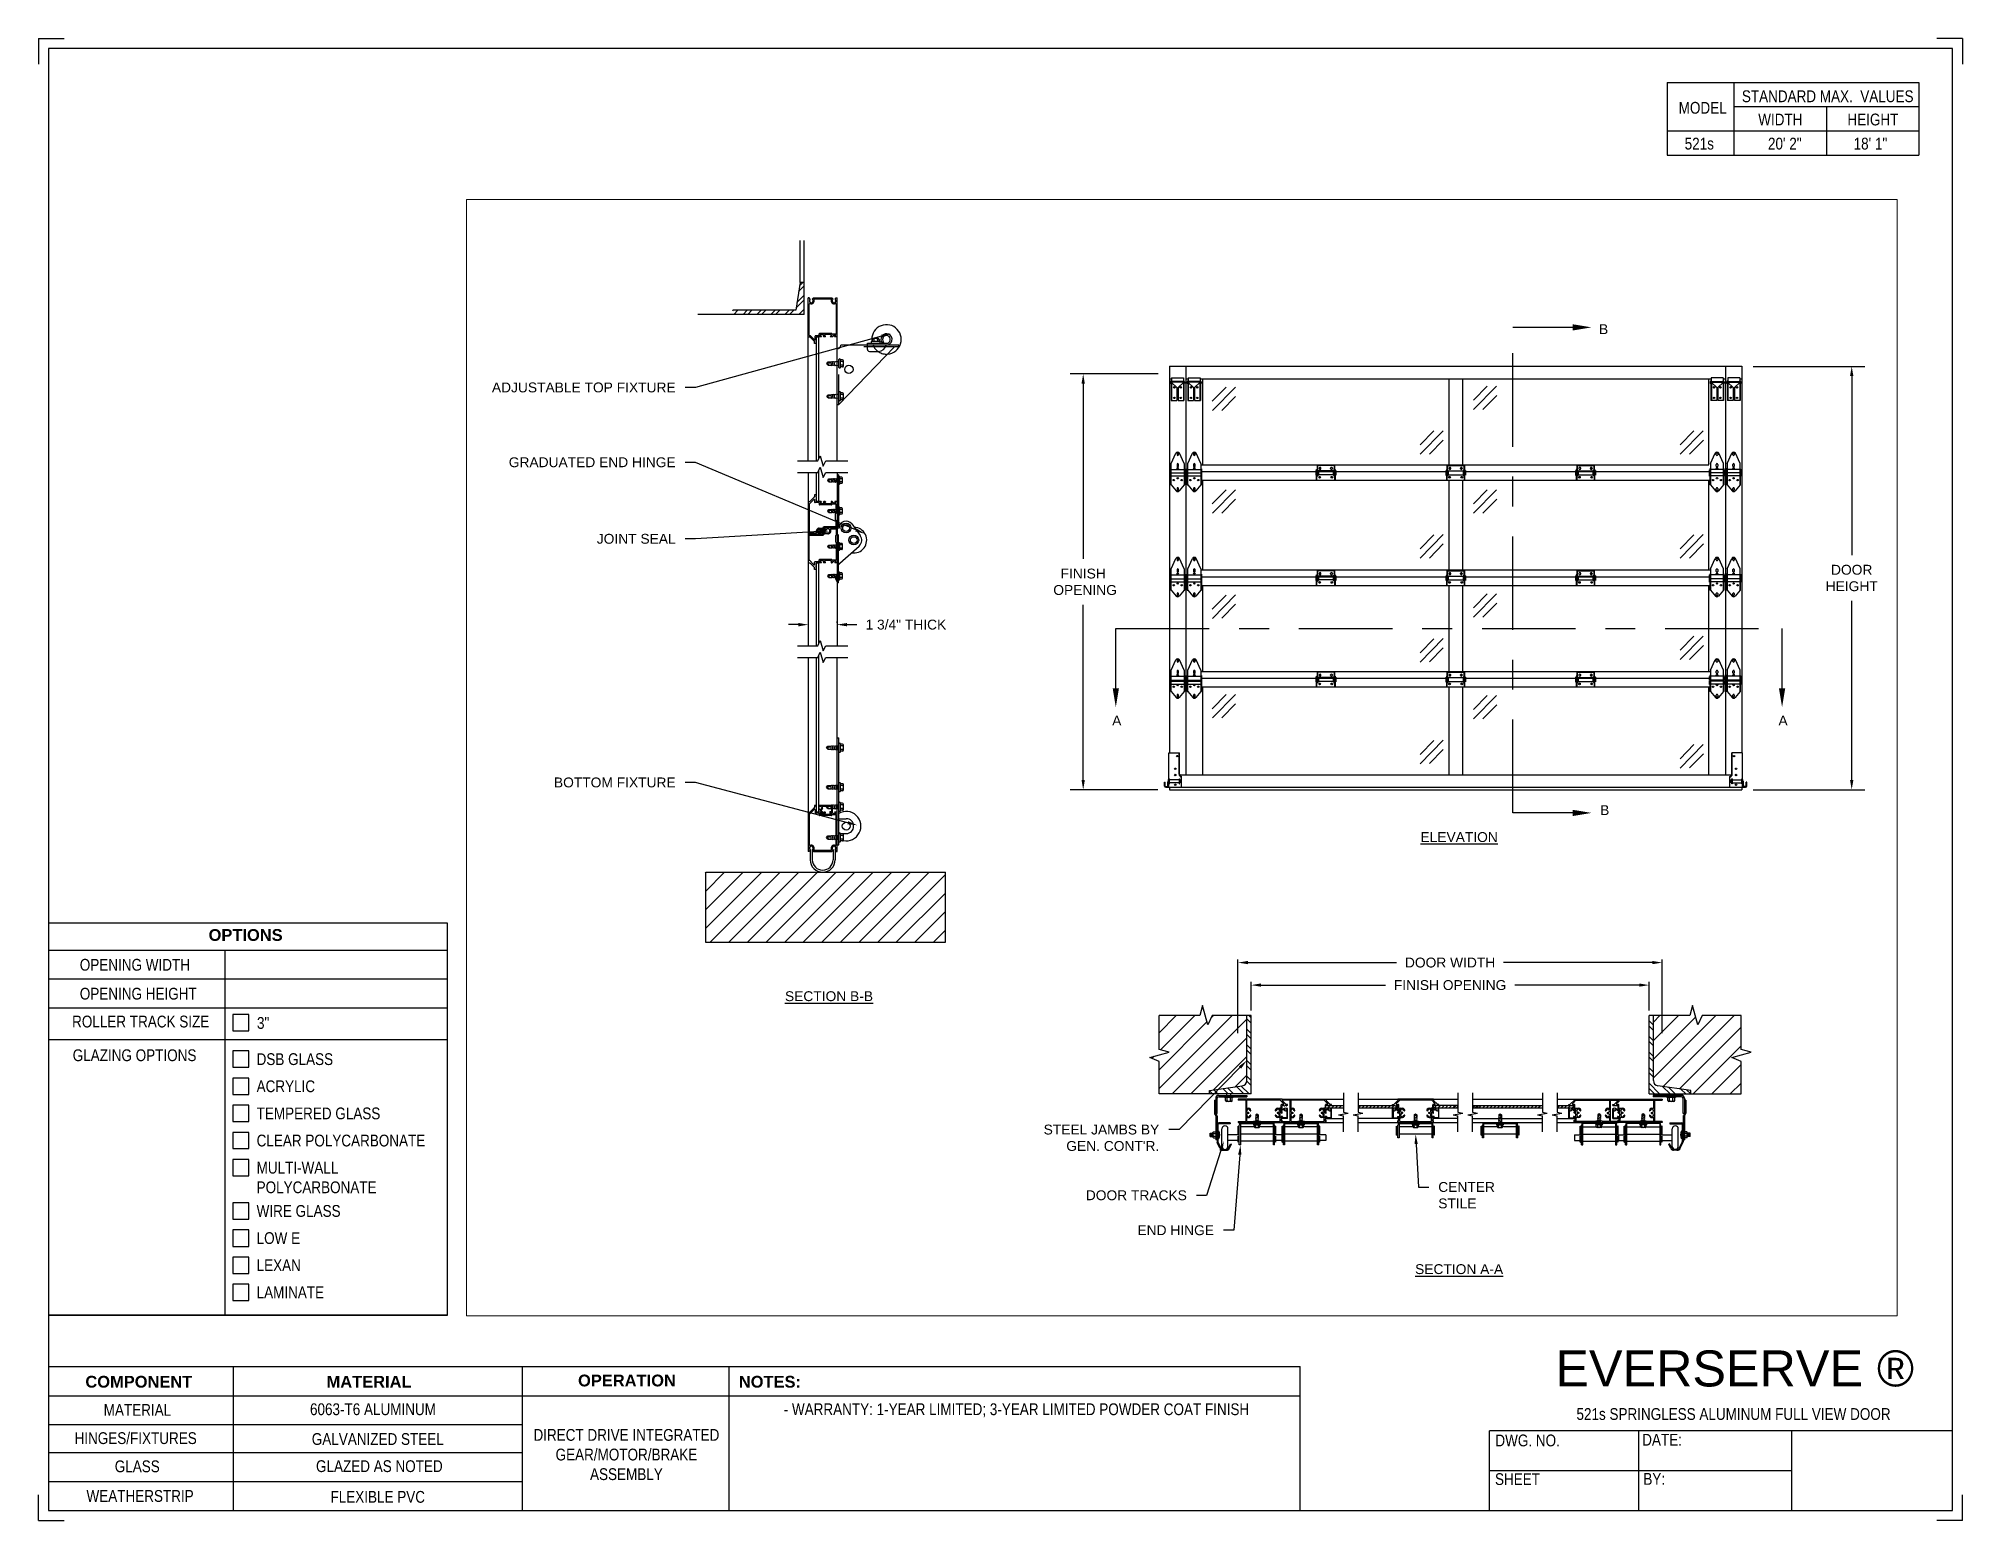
# Paper-space layout '521s MANUAL' of a CAD drawing. Header units: inches. Extents: x 0.1 to 10.9, y 0.1 to 8.4.
# The model-space entities are those that its viewports show. They can reach past a viewport. Long polylines and large blocks are cut down to what shows.
import ezdxf
from ezdxf import colors
from ezdxf.entities.mleader import LeaderData, LeaderLine
from ezdxf.math import Vec2, Vec3

# ---------------------------------------------------------------- set-up
doc = ezdxf.new("R2010")
doc.units = ezdxf.units.IN
doc.header["$LTSCALE"] = 0.25
doc.header["$MEASUREMENT"] = 0
for name, pattern in [('CENTER', [2, 1.25, -0.25, 0.25, -0.25]), ('HIDDEN2', [0.1875, 0.125, -0.0625]), ('HIDDEN3', [0.09375, 0.0625, -0.03125])]:
    doc.linetypes.add(name, pattern=pattern)
for name, color, linetype in [('521s', 7, 'Continuous'), ('ANNOTATIONS', 1, 'Continuous'), ('SECTION CUTS', 6, 'CENTER'), ('TITLE BLOCK', 7, 'Continuous')]:
    doc.layers.add(name, color=color, linetype=linetype)
doc.styles.add('ARIAL', font='arial.ttf', dxfattribs={"height": 0.09375})
doc.styles.add('CADdetails-DIMENSIONS', font='ARIALN.TTF', dxfattribs={"height": 2.38})
doc.styles.get("Standard").update_dxf_attribs({"font": 'romans.shx'})
doc.dimstyles.new('STANDARD$0', dxfattribs={"dimtxt": 0.09375, "dimasz": 0.09375, "dimexe": 0.03125, "dimexo": 0.046875, "dimgap": 0.09, "dimtad": 0, "dimtih": 1, "dimtoh": 1, "dimdec": 4, "dimzin": 0, "dimdsep": 46, "dimtxsty": 'ARIAL', "dimcen": 0.09, "dimadec": 0, "dimazin": 0, "dimtfac": 1, "dimtdec": 4, "dimtofl": 0, "dimtmove": 0, "dimatfit": 1, "dimfxl": 1, "dimtolj": 1, "dimtzin": 0, "dimarcsym": 0})

psp = doc.layouts.new('521s MANUAL')

# ---------------------------------------------------------------- texts
at = {"layer": 'TITLE BLOCK', "attachment_point": 2, "style": 'CADdetails-DIMENSIONS'}
for s, width, insert, char_height in [('MODEL', 0.28815, (9.45, 8.068), 0.0664), ('STANDARD MAX.  VALUES', 1.75949, (10.155, 8.133), 0.06641), ('WIDTH', 0.42908, (9.888, 8.002), 0.0664), ('HEIGHT', 0.42908, (10.41, 8.002), 0.0664), ('521s', 0.29952, (9.431, 7.866), 0.0664)]:
    psp.add_mtext_dynamic_manual_height_columns(s, width=width, gutter_width=1.363, heights=[0], dxfattribs=dict(at, insert=insert, char_height=char_height))
at = {"layer": 'TITLE BLOCK', "style": 'CADdetails-DIMENSIONS'}
for s, insert, char_height, width, attachment_point in [('20\' 2"', (9.913, 7.866), 0.0664, 1.75949, 2), ('18\' 1"', (10.396, 7.866), 0.0664, 1.75949, 2), ('{\\fArial|b1|i0|c0|p34;OPTIONS}', (1.235, 3.404), 0.06641, 1.75949, 2), ('OPENING WIDTH', (0.3, 3.236), 0.06641, 1.30693, 1), ('OPENING HEIGHT', (0.3, 3.073), 0.06641, 1.30693, 1), ('\\pi0.05563;ROLLER TRACK SIZE', (0.201, 2.916), 0.06641, 0.87483, 1), ('\\pt0.06641;3"', (1.299, 2.908), 0.06641, 1.23928, 1), ('GLAZING OPTIONS', (0.26, 2.726), 0.06641, 1.30693, 1), ('DSB GLASS', (1.297, 2.704), 0.0664, 1.53035, 1), ('ACRYLIC', (1.297, 2.551), 0.0664, 1.53035, 1), ('TEMPERED GLASS', (1.297, 2.398), 0.06641, 1.53035, 1), ('CLEAR POLYCARBONATE', (1.297, 2.245), 0.06641, 1.53035, 1), ('MULTI-WALL \\PPOLYCARBONATE', (1.297, 2.092), 0.06641, 1.53035, 1), ('WIRE GLASS', (1.297, 1.848), 0.0664, 1.53035, 1), ('LOW E', (1.297, 1.695), 0.0664, 1.53035, 1), ('LEXAN', (1.297, 1.542), 0.0664, 1.53035, 1), ('LAMINATE', (1.297, 1.389), 0.0664, 1.53035, 1), ('\\A1;{\\fArial|b0|i0|c0|p34;\\PEVERSERVE ®}', (10.642, 1.367), 0.20312, 2.03069, 3), ('{\\fArial|b1|i0|c0|p34;COMPONENT}', (0.633, 0.885), 0.06641, 1.75949, 2), ('{\\fArial|b1|i0|c0|p34;MATERIAL}', (1.931, 0.885), 0.06641, 1.75949, 2), ('{\\fArial|b1|i0|c0|p34;OPERATION}', (3.385, 0.892), 0.06641, 1.75949, 2), ('{\\fArial|b1|i0|c0|p34;NOTES:}', (4.191, 0.885), 0.06641, 1.75949, 2), ('MATERIAL', (0.625, 0.726), 0.0664, 1.75949, 2), ('6063-T6 ALUMINUM ', (1.953, 0.73), 0.06641, 1.75949, 2), ('- WARRANTY: 1-YEAR LIMITED; 3-YEAR LIMITED POWDER COAT FINISH', (5.581, 0.73), 0.06641, 3.14063, 2), ('521s SPRINGLESS ALUMINUM FULL VIEW DOOR', (9.624, 0.703), 0.06641, 2.79915, 2), ('HINGES/FIXTURES', (0.615, 0.567), 0.06641, 1.75949, 2), ('GALVANIZED STEEL', (1.98, 0.562), 0.06641, 1.75949, 2), ('\\PDIRECT DRIVE INTEGRATED GEAR/MOTOR/BRAKE ASSEMBLY', (3.382, 0.696), 0.06641, 1.04738, 2), ('DWG. NO.', (8.463, 0.554), 0.0664, 1.75949, 2), ('DATE:', (9.221, 0.558), 0.0664, 1.75949, 2), ('GLASS', (0.624, 0.408), 0.0664, 1.75949, 2), ('GLAZED AS NOTED', (1.989, 0.409), 0.06641, 1.75949, 2), ('SHEET', (8.406, 0.336), 0.0664, 1.75949, 2), ('BY:', (9.177, 0.337), 0.0664, 1.75949, 2), ('WEATHERSTRIP', (0.64, 0.241), 0.06641, 1.75949, 2), ('FLEXIBLE PVC', (1.98, 0.236), 0.06641, 1.75949, 2)]:
    psp.add_mtext(s, dxfattribs=dict(at, insert=insert, char_height=char_height, width=width, attachment_point=attachment_point))

msp = doc.modelspace()

# ---------------------------------------------------------------- texts
at = {"layer": 'ANNOTATIONS', "char_height": 0.09375, "width": 1.3823677, "attachment_point": 2, "style": 'ARIAL'}
for s, insert in [('{\\LELEVATION}', (180.97487, 240.48713)), ('{\\LSECTION B-B}', (174.98628, 238.97476)), ('{\\LSECTION A-A}', (180.97487, 236.3807))]:
    msp.add_mtext(s, dxfattribs=dict(at, insert=insert))
at = {"layer": 'SECTION CUTS', "style": 'ARIAL'}
for s, p in [('B', (182.30439, 245.22082)), ('A', (177.67758, 241.50092)), ('A', (184.00981, 241.50092)), ('B', (182.31507, 240.64956))]:
    msp.add_text(s, height=0.09375, dxfattribs=at).set_placement(p)

# ---------------------------------------------------------------- blocks, each defined once
blk = doc.blocks.new('*D1')
at = {"layer": 'ANNOTATIONS', "color": 0, "lineweight": -2, "transparency": 16777216}
for p, q in [((183.769, 244.914), (184.831, 244.914)), ((184.706, 244.821), (184.706, 243.12)), ((184.706, 240.984), (184.706, 242.685)), ((183.769, 240.89), (184.831, 240.89))]:
    blk.add_line(p, q, dxfattribs=at)
at = {"layer": 'ANNOTATIONS', "color": 0, "transparency": 16777216}
for points in [[(184.69, 244.821), (184.722, 244.821), (184.706, 244.914)], [(184.69, 240.984), (184.722, 240.984), (184.706, 240.89)]]:
    blk.add_solid(points, dxfattribs=at)
at = {"layer": 'defpoints', "color": 0, "transparency": 16777216}
for p in [(183.663, 244.914), (183.663, 240.89), (184.706, 240.89)]:
    blk.add_point(p, dxfattribs=at)
at = {"layer": 'ANNOTATIONS', "color": 0, "transparency": 16777216, "insert": (184.706, 242.902), "char_height": 0.0938, "attachment_point": 5, "style": 'ARIAL'}
blk.add_mtext('\\A1;DOOR\\PHEIGHT', dxfattribs=at)
blk = doc.blocks.new('*D2')
at = {"layer": 'ANNOTATIONS', "color": 0, "lineweight": -2, "transparency": 16777216}
for p, q in [((178.115, 244.843), (177.277, 244.843)), ((177.402, 244.749), (177.402, 243.084)), ((177.402, 240.984), (177.402, 242.649)), ((178.11, 240.89), (177.277, 240.89))]:
    blk.add_line(p, q, dxfattribs=at)
at = {"layer": 'ANNOTATIONS', "color": 0, "transparency": 16777216}
for points in [[(177.386, 244.749), (177.418, 244.749), (177.402, 244.843)], [(177.386, 240.984), (177.418, 240.984), (177.402, 240.89)]]:
    blk.add_solid(points, dxfattribs=at)
at = {"layer": 'defpoints', "color": 0, "transparency": 16777216}
for p in [(178.221, 244.843), (177.402, 240.89), (178.216, 240.89)]:
    blk.add_point(p, dxfattribs=at)
at = {"layer": 'ANNOTATIONS', "color": 0, "transparency": 16777216, "insert": (177.402, 242.866), "char_height": 0.0938, "attachment_point": 5, "style": 'ARIAL'}
blk.add_mtext('\\A1;FINISH\\P OPENING', dxfattribs=at)
blk = doc.blocks.new('*D3')
at = {"layer": 'ANNOTATIONS', "color": 0, "lineweight": -2, "transparency": 16777216}
for p, q in [((174.79, 242.428), (174.79, 242.49)), ((175.063, 242.476), (175.063, 242.49)), ((174.696, 242.459), (174.602, 242.459)), ((175.157, 242.459), (175.251, 242.459))]:
    blk.add_line(p, q, dxfattribs=at)
at = {"layer": 'ANNOTATIONS', "color": 0, "transparency": 16777216}
for points in [[(174.696, 242.475), (174.696, 242.443), (174.79, 242.459)], [(175.157, 242.475), (175.157, 242.443), (175.063, 242.459)]]:
    blk.add_solid(points, dxfattribs=at)
at = {"layer": 'defpoints', "color": 0, "transparency": 16777216}
for p in [(174.79, 242.381), (175.063, 242.459), (175.063, 242.429)]:
    blk.add_point(p, dxfattribs=at)
at = {"layer": 'ANNOTATIONS', "color": 0, "transparency": 16777216, "insert": (175.717, 242.459), "char_height": 0.09375, "attachment_point": 5, "style": 'ARIAL'}
blk.add_mtext('\\A1;1 3/4" THICK', dxfattribs=at)
blk = doc.blocks.new('*X4')
at = {"color": 0}
for p, q in [((14.05, 4.066), (14.009, 4.107)), ((14.05, 4.115), (14.027, 4.138)), ((14.05, 3.967), (14.009, 4.008)), ((14.05, 3.917), (14.009, 3.958)), ((14.05, 3.818), (14.009, 3.859)), ((14.05, 3.769), (14.009, 3.81)), ((14.05, 3.67), (14.009, 3.711)), ((14.05, 3.62), (14.009, 3.661)), ((14.05, 3.521), (14.009, 3.562)), ((14.05, 3.472), (14.009, 3.513)), ((13.684, 3.393), (13.654, 3.423)), ((13.733, 3.393), (13.695, 3.431)), ((13.832, 3.393), (13.782, 3.443)), ((13.882, 3.393), (13.825, 3.45)), ((13.981, 3.393), (13.912, 3.462)), ((14.03, 3.393), (13.955, 3.468))]:
    blk.add_line(p, q, dxfattribs=at)
blk = doc.blocks.new('*X5')
at = {"color": 0}
for p, q in [((14.268, 4.047), (14.227, 4.088)), ((14.268, 3.997), (14.227, 4.038)), ((14.268, 3.898), (14.227, 3.939)), ((14.268, 3.849), (14.227, 3.89)), ((14.268, 3.75), (14.227, 3.791)), ((14.268, 3.7), (14.227, 3.741)), ((14.268, 3.601), (14.227, 3.642)), ((14.268, 3.552), (14.227, 3.593)), ((14.327, 3.393), (14.227, 3.494)), ((14.278, 3.393), (14.227, 3.444)), ((14.426, 3.393), (14.356, 3.463)), ((14.476, 3.393), (14.414, 3.455)), ((14.575, 3.393), (14.529, 3.439)), ((14.623, 3.394), (14.587, 3.43))]:
    blk.add_line(p, q, dxfattribs=at)
blk = doc.blocks.new('*X6')
at = {"color": 0}
for p, q in [((5.055, 12.744), (5.124, 12.814)), ((5.071, 12.849), (5.124, 12.902)), ((5.08, 12.902), (5.111, 12.934)), ((4.445, 12.665), (4.449, 12.67)), ((4.454, 12.63), (4.494, 12.67)), ((4.543, 12.63), (4.582, 12.67)), ((4.587, 12.63), (4.626, 12.67)), ((4.675, 12.63), (4.715, 12.67)), ((4.719, 12.63), (4.759, 12.67)), ((4.808, 12.63), (4.847, 12.67)), ((4.852, 12.63), (4.891, 12.67)), ((4.94, 12.63), (4.98, 12.67)), ((4.985, 12.63), (5.024, 12.67)), ((5.046, 12.692), (5.124, 12.77)), ((5.073, 12.63), (5.124, 12.681)), ((5.117, 12.63), (5.124, 12.637))]:
    blk.add_line(p, q, dxfattribs=at)
blk = doc.blocks.new('*D7')
at = {"layer": 'ANNOTATIONS', "color": 0, "lineweight": -2, "transparency": 16777216}
for p, q in [((178.998, 238.791), (178.998, 239.065)), ((179.092, 239.033), (180.274, 239.033)), ((182.686, 239.033), (181.504, 239.033)), ((182.78, 238.791), (182.78, 239.065))]:
    blk.add_line(p, q, dxfattribs=at)
at = {"layer": 'ANNOTATIONS', "color": 0, "transparency": 16777216}
for points in [[(179.092, 239.049), (179.092, 239.018), (178.998, 239.033)], [(182.686, 239.049), (182.686, 239.018), (182.78, 239.033)]]:
    blk.add_solid(points, dxfattribs=at)
at = {"layer": 'defpoints', "color": 0, "transparency": 16777216}
for p in [(182.78, 239.033), (178.998, 238.744), (182.78, 238.744)]:
    blk.add_point(p, dxfattribs=at)
at = {"layer": 'ANNOTATIONS', "color": 0, "transparency": 16777216, "insert": (180.889, 239.033), "char_height": 0.09375, "attachment_point": 5, "style": 'ARIAL'}
blk.add_mtext('\\A1;FINISH OPENING', dxfattribs=at)
blk = doc.blocks.new('*D8')
at = {"layer": 'ANNOTATIONS', "color": 0, "lineweight": -2, "transparency": 16777216}
for p, q in [((178.873, 238.576), (178.873, 239.278)), ((178.967, 239.247), (180.38, 239.247)), ((182.811, 239.247), (181.398, 239.247)), ((182.905, 238.576), (182.905, 239.278))]:
    blk.add_line(p, q, dxfattribs=at)
at = {"layer": 'ANNOTATIONS', "color": 0, "transparency": 16777216}
for points in [[(178.967, 239.263), (178.967, 239.232), (178.873, 239.247)], [(182.811, 239.263), (182.811, 239.232), (182.905, 239.247)]]:
    blk.add_solid(points, dxfattribs=at)
at = {"layer": 'defpoints', "color": 0, "transparency": 16777216}
for p in [(178.873, 239.247), (178.873, 238.529), (182.905, 238.529)]:
    blk.add_point(p, dxfattribs=at)
at = {"layer": 'ANNOTATIONS', "color": 0, "transparency": 16777216, "insert": (180.889, 239.247), "char_height": 0.09375, "attachment_point": 5, "style": 'ARIAL'}
blk.add_mtext('\\A1;DOOR WIDTH', dxfattribs=at)

# ---------------------------------------------------------------- dimensions: what is measured, and where the dimension line sits
at = {"layer": 'ANNOTATIONS'}
for base, p1, p2, text, picture, middle in [((184.70588, 240.89001), (183.66278, 244.91442), (183.66278, 240.89001), 'DOOR\\PHEIGHT', '*D1', (184.70588, 242.90221)), ((177.40199, 240.89001), (178.22121, 244.84286), (178.21621, 240.89001), 'FINISH\\P OPENING', '*D2', (177.40199, 242.86643))]:
    dim = msp.add_linear_dim(base=base, p1=p1, p2=p2, angle=90, text=text, dimstyle='STANDARD$0', override={"dimexe": 0.125, "dimexo": 0.10625, "dimcen": 0.153, "dimtmove": 1}, dxfattribs=at)
    dim.commit()
    dim.dimension.update_dxf_attribs({"geometry": picture, "text_midpoint": middle})
dim = msp.add_linear_dim(base=(175.0634, 242.45896), p1=(174.78985, 242.38077), p2=(175.0634, 242.42921), text='1 3/4" THICK', dimstyle='STANDARD$0', dxfattribs=at)
dim.commit()
dim.dimension.update_dxf_attribs({"geometry": '*D3', "text_midpoint": (175.71718, 242.45896), "dimtype": 160})
for base, p1, p2, text, picture, middle in [((178.87343, 239.24725), (182.90468, 238.52938), (178.87343, 238.52938), 'DOOR WIDTH', '*D8', (180.88906, 239.24725)), ((182.77968, 239.03331), (178.99843, 238.74431), (182.77968, 238.74431), 'FINISH OPENING', '*D7', (180.88906, 239.03331))]:
    dim = msp.add_linear_dim(base=base, p1=p1, p2=p2, text=text, dimstyle='STANDARD$0', dxfattribs=at)
    dim.commit()
    dim.dimension.update_dxf_attribs({"geometry": picture, "text_midpoint": middle})

# ---------------------------------------------------------------- hatches: boundary and pattern name
at = {"layer": '521s'}
h = msp.add_hatch(dxfattribs=at)
h.set_pattern_fill('ANSI31', color=256, style=0)
h.set_pattern_definition([(45, (-0.78898, 2.92187), (-0.08838835, 0.08838835), [])])
h.paths.add_polyline_path([(176.09328, 240.10592), (173.81131, 240.10592), (173.81131, 239.44104), (176.09328, 239.44104)])
h = msp.add_hatch(dxfattribs=at)
h.set_pattern_fill('ANSI31', color=256)
h.paths.add_polyline_path([(178.95742, 238.74431), (178.62694, 238.74431), (178.58607, 238.6551), (178.53579, 238.84052), (178.51093, 238.74431), (178.12343, 238.74431), (178.12343, 238.42175), (178.21964, 238.39689), (178.03423, 238.34661), (178.12343, 238.30574), (178.12343, 237.99919), (178.60195, 237.99919), (178.60195, 238.03143), (178.91443, 238.0757, 0.3735748), (178.95742, 238.1252)])
h.paths.add_polyline_path([(183.75089, 238.39689), (183.65468, 238.42175), (183.65468, 238.74431), (183.28319, 238.74431), (183.24232, 238.6551), (183.19204, 238.84052), (183.16718, 238.74431), (182.8207, 238.74431), (182.8207, 238.1252, 0.3735748), (182.86369, 238.0757), (183.17617, 238.03143), (183.17617, 237.99919), (183.65468, 237.99919), (183.65468, 238.30574), (183.56548, 238.34661)])

# ---------------------------------------------------------------- linework, layer by layer
at = {"layer": '521s', "color": 7}
for p, q in [((174.71139, 245.71124), (174.71139, 246.11093)), ((174.75078, 245.40765), (174.75078, 246.11093)), ((174.71139, 245.71124), (174.66967, 245.44704)), ((174.75078, 245.71124), (174.71139, 245.71124)), ((174.75078, 245.40765), (173.73932, 245.40765)), ((174.66967, 245.44704), (174.07174, 245.44704)), ((174.79655, 245.56682), (174.78906, 245.56682)), ((174.78906, 244.01562), (174.78906, 245.56682)), ((174.80735, 245.55139), (174.79655, 245.56682)), ((174.79922, 245.20588), (174.79922, 245.50599)), ((174.82766, 245.55139), (174.83846, 245.56682)), ((174.83846, 245.56682), (175.01389, 245.56682)), ((174.84663, 245.55666), (175.00572, 245.55666)), ((175.02469, 245.55139), (175.01389, 245.56682)), ((175.045, 245.55139), (175.0558, 245.56682)), ((175.05313, 245.50599), (175.05313, 245.22385)), ((175.0558, 245.56682), (175.06328, 245.56682)), ((175.06328, 244.01562), (175.06328, 245.56682)), ((174.89422, 245.20979), (174.89422, 245.22197)), ((175.01047, 245.22666), (174.89891, 245.22666)), ((174.9036, 245.2051), (174.9036, 245.21729)), ((174.93328, 245.21729), (174.9036, 245.21729)), ((174.93328, 245.20041), (174.93328, 245.21729)), ((175.00485, 245.21729), (174.94266, 245.21729)), ((174.94266, 245.2051), (174.94266, 245.21729)), ((175.00485, 245.20979), (175.00485, 245.21729)), ((175.04844, 245.21916), (175.01797, 245.21916)), ((174.78906, 245.19572), (174.8036, 245.19572)), ((174.79922, 245.20588), (174.8078, 245.20588)), ((174.8036, 245.19572), (174.84832, 245.151)), ((174.8078, 245.20588), (174.84559, 245.16809)), ((174.84969, 245.13229), (174.84969, 245.14769)), ((174.86297, 245.13229), (174.84969, 245.13229)), ((174.8536, 245.1714), (174.8536, 245.20041)), ((174.88953, 245.2051), (174.85828, 245.2051)), ((174.86297, 245.17471), (174.86297, 245.19572)), ((174.91042, 245.19572), (174.86297, 245.19572)), ((174.86297, 245.17471), (174.86564, 245.17346)), ((174.86297, 245.1708), (174.86564, 245.17205)), ((174.86297, 245.1708), (174.86564, 245.16956)), ((174.86297, 245.1669), (174.86564, 245.16814)), ((174.86297, 245.1669), (174.86564, 245.16565)), ((174.86297, 245.16299), (174.86564, 245.16423)), ((174.86297, 245.15033), (174.86297, 245.16299)), ((174.86297, 245.15033), (174.86564, 245.14909)), ((174.86297, 245.14643), (174.86564, 245.14767)), ((174.86297, 245.14643), (174.86564, 245.14518)), ((174.86297, 245.14252), (174.86564, 245.14377)), ((174.86297, 245.14252), (174.86564, 245.14128)), ((174.86297, 245.13861), (174.86564, 245.13986)), ((174.86297, 245.13229), (174.86297, 245.13861)), ((174.8661, 244.01562), (174.8661, 245.19436)), ((174.8661, 245.19436), (174.88986, 245.19436)), ((174.88986, 244.03767), (174.88986, 245.19436)), ((174.91129, 245.20304), (174.9036, 245.2051)), ((174.91375, 245.19905), (174.91375, 245.19982)), ((174.94949, 245.19572), (174.93797, 245.19572)), ((174.95035, 245.20304), (174.94266, 245.2051)), ((174.95281, 245.19905), (174.95281, 245.19982)), ((174.99781, 245.19572), (175.01188, 245.20979)), ((175.0125, 245.19572), (174.99781, 245.19572)), ((175.01188, 245.20979), (175.00485, 245.20979)), ((175.0125, 245.19572), (175.03141, 245.20979)), ((175.05094, 245.20979), (175.03141, 245.20979)), ((175.03688, 245.19572), (175.05094, 245.20979)), ((175.06328, 245.19572), (175.03688, 245.19572)), ((175.61016, 245.10026), (175.07985, 244.55119)), ((175.35156, 245.11682), (175.09912, 245.11682)), ((175.35156, 245.13366), (175.53235, 245.13366)), ((175.35156, 245.07429), (175.35156, 245.13366)), ((175.37031, 245.05554), (175.45422, 245.05554)), ((175.46832, 245.14921), (175.39106, 245.14921)), ((175.3961, 245.16913), (175.3961, 245.14921)), ((175.45391, 245.17851), (175.40547, 245.17851)), ((175.41211, 245.16913), (175.41211, 245.14921)), ((175.44727, 245.16913), (175.44727, 245.14921)), ((175.46328, 245.16913), (175.46328, 245.14921)), ((175.5056, 245.14522), (175.49331, 245.13366)), ((175.64922, 245.11682), (175.53051, 245.11682)), ((175.64922, 245.10026), (175.64922, 245.11682)), ((174.96453, 244.94182), (174.97703, 244.95705)), ((174.96453, 244.94182), (175.00559, 244.95192)), ((174.97703, 244.92658), (174.96453, 244.94182)), ((174.96453, 244.94182), (174.99047, 244.92658)), ((174.97703, 244.95705), (175.00844, 244.95705)), ((174.97703, 244.92658), (175.00689, 244.92658)), ((175.01157, 244.92283), (175.00453, 244.95705)), ((175.00689, 244.92658), (175.01157, 244.92283)), ((175.00844, 244.95705), (175.01157, 244.9608)), ((175.01157, 244.9608), (175.01625, 244.95705)), ((175.01157, 244.92283), (175.01471, 244.92658)), ((175.01471, 244.92658), (175.01938, 244.92283)), ((175.01625, 244.95705), (175.01938, 244.9608)), ((175.01938, 244.9608), (175.02406, 244.95705)), ((175.0272, 244.92283), (175.01938, 244.9608)), ((175.01938, 244.92283), (175.02252, 244.92658)), ((175.02252, 244.92658), (175.0272, 244.92283)), ((175.02406, 244.95705), (175.0272, 244.9608)), ((175.0272, 244.9608), (175.03187, 244.95705)), ((175.0272, 244.92283), (175.03033, 244.92658)), ((175.03033, 244.92658), (175.03501, 244.92283)), ((175.03187, 244.95705), (175.03501, 244.9608)), ((175.03501, 244.9608), (175.03969, 244.95705)), ((175.04282, 244.92283), (175.03501, 244.9608)), ((175.03501, 244.92283), (175.03814, 244.92658)), ((175.03814, 244.92658), (175.04282, 244.92283)), ((175.03969, 244.95705), (175.04282, 244.9608)), ((175.04282, 244.9608), (175.0475, 244.95705)), ((175.04282, 244.92283), (175.04596, 244.92658)), ((175.04596, 244.92658), (175.05063, 244.92283)), ((175.0475, 244.95705), (175.05063, 244.9608)), ((175.05063, 244.9608), (175.05531, 244.95705)), ((175.05063, 244.92283), (175.05377, 244.92658)), ((175.05377, 244.92658), (175.05845, 244.92283)), ((175.05531, 244.95705), (175.05845, 244.9608)), ((175.05845, 244.9608), (175.06312, 244.95705)), ((175.05845, 244.92283), (175.06158, 244.92658)), ((175.06158, 244.92658), (175.06626, 244.92283)), ((175.06312, 244.95705), (175.06626, 244.9608)), ((175.06626, 244.9608), (175.07985, 244.9608)), ((175.06626, 244.92283), (175.06939, 244.92658)), ((175.06939, 244.92658), (175.07407, 244.92283)), ((175.07407, 244.92283), (175.07985, 244.92283)), ((175.07985, 244.90319), (175.07985, 244.98045)), ((175.09539, 244.90319), (175.09539, 244.98045)), ((175.11531, 244.97541), (175.09539, 244.97541)), ((175.11531, 244.9594), (175.09539, 244.9594)), ((175.11531, 244.92424), (175.09539, 244.92424)), ((175.11531, 244.90822), (175.09539, 244.90822)), ((175.12469, 244.9176), (175.12469, 244.96604)), ((178.22121, 244.91442), (178.22121, 241.23942)), ((178.22121, 244.91442), (183.66278, 244.91442)), ((178.37901, 244.91442), (178.37901, 241.03317)), ((183.50498, 244.91442), (183.50498, 241.03317)), ((183.66278, 244.91442), (183.66278, 241.23942)), ((175.07985, 244.59069), (175.07985, 244.66795)), ((175.09539, 244.59069), (175.09539, 244.66795)), ((178.22121, 244.79567), (178.24068, 244.79567)), ((178.23164, 244.76626), (178.2311, 244.75101)), ((178.2365, 244.75082), (178.2311, 244.75101)), ((178.23703, 244.76607), (178.2365, 244.75082)), ((178.23743, 244.76062), (178.23743, 244.58942)), ((178.24068, 244.80472), (178.35618, 244.80472)), ((178.24068, 244.80472), (178.24068, 244.77042)), ((178.35534, 244.77042), (178.24153, 244.77042)), ((178.24273, 244.76062), (178.24273, 244.58942)), ((178.29343, 244.71442), (178.24273, 244.76032)), ((178.29343, 244.71442), (178.29343, 244.58942)), ((178.30343, 244.71442), (178.35413, 244.76032)), ((178.30343, 244.71442), (178.30343, 244.58942)), ((178.35413, 244.76062), (178.35413, 244.58942)), ((178.35618, 244.80472), (178.35618, 244.77042)), ((178.35943, 244.76062), (178.35943, 244.58942)), ((178.35984, 244.76607), (178.36037, 244.75082)), ((178.36037, 244.75082), (178.36577, 244.75101)), ((178.36523, 244.76626), (178.36577, 244.75101)), ((178.37901, 244.79567), (178.39848, 244.79567)), ((178.38944, 244.76626), (178.3889, 244.75101)), ((178.3943, 244.75082), (178.3889, 244.75101)), ((178.39483, 244.76607), (178.3943, 244.75082)), ((178.39523, 244.76062), (178.39523, 244.58942)), ((178.39848, 244.80472), (178.51398, 244.80472)), ((178.39848, 244.80472), (178.39848, 244.77042)), ((178.51314, 244.77042), (178.39933, 244.77042)), ((178.40053, 244.76062), (178.40053, 244.58942)), ((178.45123, 244.71442), (178.40053, 244.76032)), ((178.45123, 244.71442), (178.45123, 244.58942)), ((178.46123, 244.71442), (178.51193, 244.76032)), ((178.46123, 244.71442), (178.46123, 244.58942)), ((178.51193, 244.76062), (178.51193, 244.58942)), ((178.51398, 244.80472), (178.51398, 244.77042)), ((178.51398, 244.79567), (183.37001, 244.79567)), ((178.51723, 244.76062), (178.51723, 244.58942)), ((178.51764, 244.76607), (178.51817, 244.75082)), ((178.51817, 244.75082), (178.52357, 244.75101)), ((178.52303, 244.76626), (178.52357, 244.75101)), ((178.53681, 244.79567), (178.53681, 243.97919)), ((178.62887, 244.58226), (178.75995, 244.7159)), ((178.62973, 244.49388), (178.84833, 244.71675)), ((180.87817, 244.79567), (180.87817, 243.97919)), ((181.00582, 244.79567), (181.00582, 243.97919)), ((181.11136, 244.59198), (181.24244, 244.72562)), ((181.11222, 244.5036), (181.33082, 244.72648)), ((183.34718, 243.97919), (183.34718, 244.79567)), ((183.36096, 244.76626), (183.36043, 244.75101)), ((183.36583, 244.75082), (183.36043, 244.75101)), ((183.36636, 244.76607), (183.36583, 244.75082)), ((183.36676, 244.76062), (183.36676, 244.58942)), ((183.48551, 244.80472), (183.37001, 244.80472)), ((183.37001, 244.80472), (183.37001, 244.77042)), ((183.37086, 244.77042), (183.48467, 244.77042)), ((183.37206, 244.76062), (183.37206, 244.58942)), ((183.42276, 244.71442), (183.37206, 244.76032)), ((183.42276, 244.71442), (183.42276, 244.58942)), ((183.43276, 244.71442), (183.48346, 244.76032)), ((183.43276, 244.71442), (183.43276, 244.58942)), ((183.48346, 244.76062), (183.48346, 244.58942)), ((183.48551, 244.80472), (183.48551, 244.77042)), ((183.48551, 244.79567), (183.50498, 244.79567)), ((183.48876, 244.76062), (183.48876, 244.58942)), ((183.48916, 244.76607), (183.4897, 244.75082)), ((183.4897, 244.75082), (183.49509, 244.75101)), ((183.49456, 244.76626), (183.49509, 244.75101)), ((183.51876, 244.76626), (183.51823, 244.75101)), ((183.52363, 244.75082), (183.51823, 244.75101)), ((183.52416, 244.76607), (183.52363, 244.75082)), ((183.52456, 244.76062), (183.52456, 244.58942)), ((183.64331, 244.80472), (183.52781, 244.80472)), ((183.52781, 244.80472), (183.52781, 244.77042)), ((183.52866, 244.77042), (183.64247, 244.77042)), ((183.52986, 244.76062), (183.52986, 244.58942)), ((183.58056, 244.71442), (183.52986, 244.76032)), ((183.58056, 244.71442), (183.58056, 244.58942)), ((183.59056, 244.71442), (183.64126, 244.76032)), ((183.59056, 244.71442), (183.59056, 244.58942)), ((183.64126, 244.76062), (183.64126, 244.58942)), ((183.64331, 244.80472), (183.64331, 244.77042)), ((183.64331, 244.79567), (183.66278, 244.79567)), ((183.64656, 244.76062), (183.64656, 244.58942)), ((183.64696, 244.76607), (183.6475, 244.75082)), ((183.6475, 244.75082), (183.65289, 244.75101)), ((183.65236, 244.76626), (183.65289, 244.75101)), ((174.96453, 244.62932), (174.97703, 244.64455)), ((174.96453, 244.62932), (175.00559, 244.63942)), ((174.96453, 244.62932), (174.99047, 244.61408)), ((174.97703, 244.61408), (174.96453, 244.62932)), ((174.97703, 244.64455), (175.00844, 244.64455)), ((174.97703, 244.61408), (175.00689, 244.61408)), ((175.01157, 244.61033), (175.00453, 244.64455)), ((175.00689, 244.61408), (175.01157, 244.61033)), ((175.00844, 244.64455), (175.01157, 244.6483)), ((175.01157, 244.6483), (175.01625, 244.64455)), ((175.01157, 244.61033), (175.01471, 244.61408)), ((175.01471, 244.61408), (175.01938, 244.61033)), ((175.01625, 244.64455), (175.01938, 244.6483)), ((175.0272, 244.61033), (175.01938, 244.6483)), ((175.01938, 244.6483), (175.02406, 244.64455)), ((175.01938, 244.61033), (175.02252, 244.61408)), ((175.02252, 244.61408), (175.0272, 244.61033)), ((175.02406, 244.64455), (175.0272, 244.6483)), ((175.0272, 244.6483), (175.03187, 244.64455)), ((175.0272, 244.61033), (175.03033, 244.61408)), ((175.03033, 244.61408), (175.03501, 244.61033)), ((175.03187, 244.64455), (175.03501, 244.6483)), ((175.04282, 244.61033), (175.03501, 244.6483)), ((175.03501, 244.6483), (175.03969, 244.64455)), ((175.03501, 244.61033), (175.03814, 244.61408)), ((175.03814, 244.61408), (175.04282, 244.61033)), ((175.03969, 244.64455), (175.04282, 244.6483)), ((175.04282, 244.6483), (175.0475, 244.64455)), ((175.04282, 244.61033), (175.04596, 244.61408)), ((175.04596, 244.61408), (175.05063, 244.61033)), ((175.0475, 244.64455), (175.05063, 244.6483)), ((175.05063, 244.6483), (175.05531, 244.64455)), ((175.05063, 244.61033), (175.05377, 244.61408)), ((175.05377, 244.61408), (175.05845, 244.61033)), ((175.05531, 244.64455), (175.05845, 244.6483)), ((175.05845, 244.6483), (175.06312, 244.64455)), ((175.05845, 244.61033), (175.06158, 244.61408)), ((175.06158, 244.61408), (175.06626, 244.61033)), ((175.06312, 244.64455), (175.06626, 244.6483)), ((175.06328, 244.55119), (175.07985, 244.55119)), ((175.06626, 244.6483), (175.07985, 244.6483)), ((175.06626, 244.61033), (175.06939, 244.61408)), ((175.06939, 244.61408), (175.07407, 244.61033)), ((175.07407, 244.61033), (175.07985, 244.61033)), ((175.11531, 244.66291), (175.09539, 244.66291)), ((175.11531, 244.6469), (175.09539, 244.6469)), ((175.11531, 244.61174), (175.09539, 244.61174)), ((175.11531, 244.59572), (175.09539, 244.59572)), ((175.12469, 244.6051), (175.12469, 244.65354)), ((178.23743, 244.58942), (178.29343, 244.58942)), ((178.30343, 244.58942), (178.35943, 244.58942)), ((178.39523, 244.58942), (178.45123, 244.58942)), ((178.46123, 244.58942), (178.51723, 244.58942)), ((178.71811, 244.49473), (178.84919, 244.62837)), ((181.2006, 244.50446), (181.33168, 244.63809)), ((183.42276, 244.58942), (183.36676, 244.58942)), ((183.48876, 244.58942), (183.43276, 244.58942)), ((183.58056, 244.58942), (183.52456, 244.58942)), ((183.64656, 244.58942), (183.59056, 244.58942)), ((180.60377, 244.16748), (180.73484, 244.30112)), ((180.60462, 244.0791), (180.82323, 244.30198)), ((183.07582, 244.16748), (183.20689, 244.30112)), ((183.07667, 244.0791), (183.29528, 244.30198)), ((180.69301, 244.07995), (180.82408, 244.21359)), ((183.16506, 244.07995), (183.29613, 244.21359)), ((174.68715, 244.01562), (174.87924, 244.01562)), ((174.87924, 244.01562), (174.90302, 244.06499)), ((174.87924, 243.9062), (174.90302, 243.95557)), ((174.90302, 244.06499), (174.92977, 243.96691)), ((174.90302, 243.95557), (174.92977, 243.85749)), ((174.92977, 243.96691), (174.9576, 244.01562)), ((174.9576, 244.01562), (175.16609, 244.01562)), ((178.23355, 243.78802), (178.23355, 243.93879)), ((178.23355, 243.93879), (178.2381, 243.93879)), ((178.2381, 243.98942), (178.28358, 244.08788)), ((178.2381, 243.78802), (178.2381, 243.98942)), ((178.29398, 244.08589), (178.29398, 244.07414)), ((178.29398, 243.98257), (178.29398, 243.96457)), ((178.30723, 244.07414), (178.30723, 244.08589)), ((178.30723, 243.96457), (178.30723, 243.98257)), ((178.3631, 243.98942), (178.31763, 244.08788)), ((178.3631, 243.98942), (178.3631, 243.78802)), ((178.3631, 243.93879), (178.36765, 243.93879)), ((178.36765, 243.93879), (178.36765, 243.78802)), ((178.39135, 243.78802), (178.39135, 243.93879)), ((178.39135, 243.93879), (178.3959, 243.93879)), ((178.3959, 243.98942), (178.44138, 244.08788)), ((178.3959, 243.78802), (178.3959, 243.98942)), ((178.45178, 244.08589), (178.45178, 244.07414)), ((178.45178, 243.98257), (178.45178, 243.96457)), ((178.46503, 244.07414), (178.46503, 244.08589)), ((178.46503, 243.96457), (178.46503, 243.98257)), ((178.5209, 243.98942), (178.47543, 244.08788)), ((178.5209, 243.98942), (178.5209, 243.78802)), ((178.5209, 243.97919), (183.34718, 243.97919)), ((178.5209, 243.93879), (178.52545, 243.93879)), ((178.52545, 243.93879), (178.52545, 243.78802)), ((179.62446, 243.97198), (179.62446, 243.87073)), ((179.79052, 243.97198), (179.62446, 243.97198)), ((179.62877, 243.97198), (179.62877, 243.87073)), ((179.64509, 243.9453), (179.64509, 243.94242)), ((179.66171, 243.94242), (179.66171, 243.9453)), ((179.75327, 243.94242), (179.75327, 243.9453)), ((179.7699, 243.9453), (179.7699, 243.94242)), ((179.78621, 243.97198), (179.78621, 243.87073)), ((179.79052, 243.97198), (179.79052, 243.87073)), ((180.85897, 243.97198), (180.85897, 243.87073)), ((180.85897, 243.97198), (181.02503, 243.97198)), ((180.86328, 243.97198), (180.86328, 243.87073)), ((180.87959, 243.9453), (180.87959, 243.94242)), ((180.89622, 243.94242), (180.89622, 243.9453)), ((180.98778, 243.94242), (180.98778, 243.9453)), ((181.0044, 243.9453), (181.0044, 243.94242)), ((181.02072, 243.97198), (181.02072, 243.87073)), ((181.02503, 243.97198), (181.02503, 243.87073)), ((182.09347, 243.97198), (182.09347, 243.87073)), ((182.09347, 243.97198), (182.25953, 243.97198)), ((182.09778, 243.97198), (182.09778, 243.87073)), ((182.1141, 243.9453), (182.1141, 243.94242)), ((182.13072, 243.94242), (182.13072, 243.9453)), ((182.22228, 243.94242), (182.22228, 243.9453)), ((182.23891, 243.9453), (182.23891, 243.94242)), ((182.25522, 243.97198), (182.25522, 243.87073)), ((182.25953, 243.97198), (182.25953, 243.87073)), ((183.35854, 243.93879), (183.35854, 243.78802)), ((183.36309, 243.93879), (183.35854, 243.93879)), ((183.36309, 243.98942), (183.40857, 244.08788)), ((183.36309, 243.98942), (183.36309, 243.78802)), ((183.41897, 244.07414), (183.41897, 244.08589)), ((183.41897, 243.96457), (183.41897, 243.98257)), ((183.43222, 244.08589), (183.43222, 244.07414)), ((183.43222, 243.98257), (183.43222, 243.96457)), ((183.48809, 243.98942), (183.44261, 244.08788)), ((183.48809, 243.78802), (183.48809, 243.98942)), ((183.49264, 243.93879), (183.48809, 243.93879)), ((183.49264, 243.78802), (183.49264, 243.93879)), ((183.51634, 243.93879), (183.51634, 243.78802)), ((183.52089, 243.93879), (183.51634, 243.93879)), ((183.52089, 243.98942), (183.56637, 244.08788)), ((183.52089, 243.98942), (183.52089, 243.78802)), ((183.57677, 244.07414), (183.57677, 244.08589)), ((183.57677, 243.96457), (183.57677, 243.98257)), ((183.59002, 244.08589), (183.59002, 244.07414)), ((183.59002, 243.98257), (183.59002, 243.96457)), ((183.64589, 243.98942), (183.60041, 244.08788)), ((183.64589, 243.78802), (183.64589, 243.98942)), ((183.65044, 243.93879), (183.64589, 243.93879)), ((183.65044, 243.78802), (183.65044, 243.93879)), ((174.68715, 243.9062), (174.87924, 243.9062)), ((174.78906, 243.9062), (174.78906, 243.32243)), ((174.8661, 243.68421), (174.8661, 243.9062)), ((174.88986, 243.62881), (174.88986, 243.92825)), ((174.92977, 243.85749), (174.9576, 243.9062)), ((174.9576, 243.9062), (175.16609, 243.9062)), ((174.9749, 243.83037), (174.98585, 243.8437)), ((174.9749, 243.83037), (175.01084, 243.83921)), ((174.98585, 243.81703), (174.9749, 243.83037)), ((174.9749, 243.83037), (174.99761, 243.81703)), ((174.98585, 243.8437), (175.01333, 243.8437)), ((174.98585, 243.81703), (175.01198, 243.81703)), ((175.01608, 243.81375), (175.00991, 243.8437)), ((175.01198, 243.81703), (175.01608, 243.81375)), ((175.01333, 243.8437), (175.01608, 243.84698)), ((175.01608, 243.84698), (175.02017, 243.8437)), ((175.01608, 243.81375), (175.01882, 243.81703)), ((175.01882, 243.81703), (175.02292, 243.81375)), ((175.02017, 243.8437), (175.02292, 243.84698)), ((175.02292, 243.84698), (175.02701, 243.8437)), ((175.02976, 243.81375), (175.02292, 243.84698)), ((175.02292, 243.81375), (175.02566, 243.81703)), ((175.02566, 243.81703), (175.02976, 243.81375)), ((175.02701, 243.8437), (175.02976, 243.84698)), ((175.02976, 243.84698), (175.03385, 243.8437)), ((175.02976, 243.81375), (175.0325, 243.81703)), ((175.0325, 243.81703), (175.03659, 243.81375)), ((175.03385, 243.8437), (175.03659, 243.84698)), ((175.04343, 243.81375), (175.03659, 243.84698)), ((175.03659, 243.84698), (175.04069, 243.8437)), ((175.03659, 243.81375), (175.03934, 243.81703)), ((175.03934, 243.81703), (175.04343, 243.81375)), ((175.04069, 243.8437), (175.04343, 243.84698)), ((175.04343, 243.84698), (175.04753, 243.8437)), ((175.04343, 243.81375), (175.04618, 243.81703)), ((175.04618, 243.81703), (175.05027, 243.81375)), ((175.04753, 243.8437), (175.05027, 243.84698)), ((175.05711, 243.81375), (175.05027, 243.84698)), ((175.05027, 243.84698), (175.05437, 243.8437)), ((175.05027, 243.81375), (175.05302, 243.81703)), ((175.05302, 243.81703), (175.05711, 243.81375)), ((175.05437, 243.8437), (175.05711, 243.84698)), ((175.05711, 243.84698), (175.06121, 243.8437)), ((175.05711, 243.81375), (175.05985, 243.81703)), ((175.05985, 243.81703), (175.06395, 243.81375)), ((175.06121, 243.8437), (175.06395, 243.84698)), ((175.0634, 243.9062), (175.0634, 243.38402)), ((175.07584, 243.88166), (175.0634, 243.88166)), ((175.06395, 243.84698), (175.07584, 243.84698)), ((175.07079, 243.81375), (175.06395, 243.84698)), ((175.06395, 243.81375), (175.06669, 243.81703)), ((175.06669, 243.81703), (175.07079, 243.81375)), ((175.07079, 243.81375), (175.07584, 243.81375)), ((175.07584, 243.88166), (175.07584, 243.42281)), ((175.08945, 243.79655), (175.08945, 243.86418)), ((175.10689, 243.85977), (175.08945, 243.85977)), ((175.10689, 243.84575), (175.08945, 243.84575)), ((175.10689, 243.81498), (175.08945, 243.81498)), ((175.10689, 243.80096), (175.08945, 243.80096)), ((175.1151, 243.80917), (175.1151, 243.85157)), ((178.22855, 243.8699), (178.22855, 243.93144)), ((178.22855, 243.93144), (178.23355, 243.92817)), ((178.22855, 243.90395), (178.23355, 243.90068)), ((178.22855, 243.8699), (178.23355, 243.87318)), ((178.23355, 243.78802), (178.2381, 243.78802)), ((178.2381, 243.93379), (178.3631, 243.93379)), ((178.2381, 243.90227), (178.3631, 243.90227)), ((178.2381, 243.87318), (178.3631, 243.87318)), ((178.2381, 243.78802), (178.28622, 243.73049)), ((178.29398, 243.75369), (178.29398, 243.74194)), ((178.30723, 243.74194), (178.30723, 243.75369)), ((178.3631, 243.78802), (178.31499, 243.73049)), ((178.3631, 243.78802), (178.36765, 243.78802)), ((178.37265, 243.93144), (178.36765, 243.92817)), ((178.37265, 243.90395), (178.36765, 243.90068)), ((178.37265, 243.8699), (178.36765, 243.87318)), ((178.37265, 243.8699), (178.37265, 243.93144)), ((178.38635, 243.8699), (178.38635, 243.93144)), ((178.38635, 243.93144), (178.39135, 243.92817)), ((178.38635, 243.90395), (178.39135, 243.90068)), ((178.38635, 243.8699), (178.39135, 243.87318)), ((178.39135, 243.78802), (178.3959, 243.78802)), ((178.3959, 243.93379), (178.5209, 243.93379)), ((178.3959, 243.90227), (178.5209, 243.90227)), ((178.3959, 243.87318), (178.5209, 243.87318)), ((178.3959, 243.78802), (178.44402, 243.73049)), ((178.45178, 243.75369), (178.45178, 243.74194)), ((178.46503, 243.74194), (178.46503, 243.75369)), ((178.5209, 243.78802), (178.47279, 243.73049)), ((178.5209, 243.78802), (178.52545, 243.78802)), ((178.53045, 243.93144), (178.52545, 243.92817)), ((178.53045, 243.90395), (178.52545, 243.90068)), ((178.53045, 243.8699), (178.52545, 243.87318)), ((178.52545, 243.83198), (183.35854, 243.83198)), ((178.53045, 243.8699), (178.53045, 243.93144)), ((178.53045, 243.91442), (180.84744, 243.91442)), ((178.53681, 243.83198), (178.53681, 242.97919)), ((179.61293, 243.92436), (179.61918, 243.92027)), ((179.61293, 243.92436), (179.61293, 243.87961)), ((179.61293, 243.87961), (179.61918, 243.8837)), ((179.61918, 243.83198), (179.61918, 243.93323)), ((179.61918, 243.93323), (179.62349, 243.93323)), ((179.62349, 243.83198), (179.62349, 243.93323)), ((179.62446, 243.87073), (179.62877, 243.87073)), ((179.63315, 243.92458), (179.63752, 243.92458)), ((179.63315, 243.87939), (179.63752, 243.87939)), ((179.63752, 243.92458), (179.63752, 243.87939)), ((179.77746, 243.92027), (179.63752, 243.92027)), ((179.77746, 243.8837), (179.63752, 243.8837)), ((179.78184, 243.92458), (179.77746, 243.92458)), ((179.77746, 243.92458), (179.77746, 243.87939)), ((179.78184, 243.87939), (179.77746, 243.87939)), ((179.78621, 243.87073), (179.79052, 243.87073)), ((179.79149, 243.93323), (179.79149, 243.83198)), ((179.79149, 243.93323), (179.7958, 243.93323)), ((179.7958, 243.93323), (179.7958, 243.83198)), ((179.80205, 243.92436), (179.7958, 243.92027)), ((179.80205, 243.87961), (179.7958, 243.8837)), ((179.80205, 243.92436), (179.80205, 243.87961)), ((180.84744, 243.92436), (180.85369, 243.92027)), ((180.84744, 243.92436), (180.84744, 243.87961)), ((180.84744, 243.87961), (180.85369, 243.8837)), ((180.85369, 243.93323), (180.85369, 243.83198)), ((180.858, 243.93323), (180.85369, 243.93323)), ((180.858, 243.93323), (180.858, 243.83198)), ((180.86328, 243.87073), (180.85897, 243.87073)), ((180.86765, 243.92458), (180.87203, 243.92458)), ((180.86765, 243.87939), (180.87203, 243.87939)), ((180.87203, 243.92458), (180.87203, 243.87939)), ((180.87203, 243.92027), (181.01197, 243.92027)), ((180.87203, 243.8837), (181.01197, 243.8837)), ((180.87817, 243.83198), (180.87817, 242.97919)), ((181.00582, 243.83198), (181.00582, 242.97919)), ((181.01634, 243.92458), (181.01197, 243.92458)), ((181.01197, 243.92458), (181.01197, 243.87939)), ((181.01634, 243.87939), (181.01197, 243.87939)), ((181.02503, 243.87073), (181.02072, 243.87073)), ((181.03031, 243.93323), (181.026, 243.93323)), ((181.026, 243.83198), (181.026, 243.93323)), ((181.03031, 243.83198), (181.03031, 243.93323)), ((181.03656, 243.92436), (181.03031, 243.92027)), ((181.03656, 243.87961), (181.03031, 243.8837)), ((181.03656, 243.92436), (181.03656, 243.87961)), ((181.03656, 243.91442), (183.35354, 243.91442)), ((182.08194, 243.92436), (182.08819, 243.92027)), ((182.08194, 243.92436), (182.08194, 243.87961)), ((182.08194, 243.87961), (182.08819, 243.8837)), ((182.08819, 243.93323), (182.08819, 243.83198)), ((182.0925, 243.93323), (182.08819, 243.93323)), ((182.0925, 243.93323), (182.0925, 243.83198)), ((182.09778, 243.87073), (182.09347, 243.87073)), ((182.10216, 243.92458), (182.10653, 243.92458)), ((182.10216, 243.87939), (182.10653, 243.87939)), ((182.10653, 243.92458), (182.10653, 243.87939)), ((182.10653, 243.92027), (182.24647, 243.92027)), ((182.10653, 243.8837), (182.24647, 243.8837)), ((182.25085, 243.92458), (182.24647, 243.92458)), ((182.24647, 243.92458), (182.24647, 243.87939)), ((182.25085, 243.87939), (182.24647, 243.87939)), ((182.25953, 243.87073), (182.25522, 243.87073)), ((182.2605, 243.83198), (182.2605, 243.93323)), ((182.26482, 243.93323), (182.2605, 243.93323)), ((182.26482, 243.83198), (182.26482, 243.93323)), ((182.27107, 243.92436), (182.26482, 243.92027)), ((182.27107, 243.87961), (182.26482, 243.8837)), ((182.27107, 243.92436), (182.27107, 243.87961)), ((183.34718, 242.97919), (183.34718, 243.83198)), ((183.35354, 243.93144), (183.35854, 243.92817)), ((183.35354, 243.8699), (183.35354, 243.93144)), ((183.35354, 243.90395), (183.35854, 243.90068)), ((183.35354, 243.8699), (183.35854, 243.87318)), ((183.36309, 243.78802), (183.35854, 243.78802)), ((183.48809, 243.93379), (183.36309, 243.93379)), ((183.48809, 243.90227), (183.36309, 243.90227)), ((183.48809, 243.87318), (183.36309, 243.87318)), ((183.36309, 243.78802), (183.41121, 243.73049)), ((183.41897, 243.74194), (183.41897, 243.75369)), ((183.43222, 243.75369), (183.43222, 243.74194)), ((183.48809, 243.78802), (183.43997, 243.73049)), ((183.49264, 243.78802), (183.48809, 243.78802)), ((183.49764, 243.93144), (183.49264, 243.92817)), ((183.49764, 243.90395), (183.49264, 243.90068)), ((183.49764, 243.8699), (183.49264, 243.87318)), ((183.49764, 243.8699), (183.49764, 243.93144)), ((183.51134, 243.93144), (183.51634, 243.92817)), ((183.51134, 243.8699), (183.51134, 243.93144)), ((183.51134, 243.90395), (183.51634, 243.90068)), ((183.51134, 243.8699), (183.51634, 243.87318)), ((183.52089, 243.78802), (183.51634, 243.78802)), ((183.64589, 243.93379), (183.52089, 243.93379)), ((183.64589, 243.90227), (183.52089, 243.90227)), ((183.64589, 243.87318), (183.52089, 243.87318)), ((183.52089, 243.78802), (183.56901, 243.73049)), ((183.57677, 243.74194), (183.57677, 243.75369)), ((183.59002, 243.75369), (183.59002, 243.74194)), ((183.64589, 243.78802), (183.59777, 243.73049)), ((183.65044, 243.78802), (183.64589, 243.78802)), ((183.65544, 243.93144), (183.65044, 243.92817)), ((183.65544, 243.90395), (183.65044, 243.90068)), ((183.65544, 243.8699), (183.65044, 243.87318)), ((183.65544, 243.8699), (183.65544, 243.93144)), ((174.78906, 243.62881), (174.8036, 243.62881)), ((174.79844, 243.60292), (174.79844, 243.33181)), ((174.79982, 243.60624), (174.84171, 243.64813)), ((174.8036, 243.62881), (174.84834, 243.67355)), ((174.863, 243.69228), (174.84972, 243.69228)), ((174.84972, 243.69228), (174.84972, 243.67687)), ((174.84972, 243.64481), (174.84972, 243.62412)), ((174.88958, 243.61943), (174.8544, 243.61943)), ((174.863, 243.69228), (174.863, 243.68594)), ((174.863, 243.68594), (174.86568, 243.6847)), ((174.863, 243.68204), (174.86568, 243.68328)), ((174.863, 243.68204), (174.86568, 243.68079)), ((174.863, 243.67813), (174.86568, 243.67937)), ((174.863, 243.67813), (174.86568, 243.67688)), ((174.863, 243.67422), (174.86568, 243.67547)), ((174.863, 243.67422), (174.863, 243.66156)), ((174.863, 243.66156), (174.86568, 243.66031)), ((174.863, 243.65765), (174.86568, 243.6589)), ((174.863, 243.65765), (174.86568, 243.65641)), ((174.863, 243.65374), (174.86568, 243.65499)), ((174.863, 243.65374), (174.86568, 243.6525)), ((174.863, 243.64984), (174.86568, 243.65108)), ((174.863, 243.64984), (174.863, 243.62881)), ((174.91047, 243.62881), (174.863, 243.62881)), ((174.89426, 243.61474), (174.89426, 243.60255)), ((175.01056, 243.59786), (174.89895, 243.59786)), ((174.91134, 243.62149), (174.90364, 243.61943)), ((174.90364, 243.61943), (174.90364, 243.60724)), ((174.93334, 243.60724), (174.90364, 243.60724)), ((174.9138, 243.62548), (174.9138, 243.62471)), ((174.93334, 243.62412), (174.93334, 243.60724)), ((174.94955, 243.62881), (174.93803, 243.62881)), ((174.95042, 243.62149), (174.94272, 243.61943)), ((174.94272, 243.61943), (174.94272, 243.60724)), ((175.00494, 243.60724), (174.94272, 243.60724)), ((174.95288, 243.62548), (174.95288, 243.62471)), ((175.019, 243.61474), (175.00494, 243.61474)), ((175.00494, 243.61474), (175.00494, 243.60724)), ((175.0076, 243.62614), (175.019, 243.61474)), ((175.01744, 243.62881), (175.00871, 243.62881)), ((175.01744, 243.62881), (175.03151, 243.61474)), ((175.04933, 243.60536), (175.01807, 243.60536)), ((175.05324, 243.61474), (175.03151, 243.61474)), ((175.04184, 243.62614), (175.05324, 243.61474)), ((175.0634, 243.62881), (175.04294, 243.62881)), ((175.05402, 243.51837), (175.05402, 243.60067)), ((175.07584, 243.58253), (175.0634, 243.58253)), ((175.08945, 243.50535), (175.08945, 243.57299)), ((178.62887, 243.6069), (178.75995, 243.74054)), ((178.62973, 243.51852), (178.84833, 243.74139)), ((178.71811, 243.51937), (178.84919, 243.65301)), ((181.11136, 243.6069), (181.24244, 243.74054)), ((181.11222, 243.51852), (181.33082, 243.74139)), ((181.2006, 243.51937), (181.33168, 243.65301)), ((174.92808, 243.37756), (174.93859, 243.38744)), ((175.04933, 243.38871), (174.9418, 243.38871)), ((174.9749, 243.53917), (174.98585, 243.55251)), ((174.9749, 243.53917), (175.01084, 243.54801)), ((174.98585, 243.52583), (174.9749, 243.53917)), ((174.9749, 243.53917), (174.99761, 243.52583)), ((174.98585, 243.55251), (175.01333, 243.55251)), ((174.98585, 243.52583), (175.01198, 243.52583)), ((175.01608, 243.52255), (175.00991, 243.55251)), ((175.01198, 243.52583), (175.01608, 243.52255)), ((175.01333, 243.55251), (175.01608, 243.55579)), ((175.01608, 243.55579), (175.02017, 243.55251)), ((175.01608, 243.52255), (175.01882, 243.52583)), ((175.01882, 243.52583), (175.02292, 243.52255)), ((175.02017, 243.55251), (175.02292, 243.55579)), ((175.02292, 243.55579), (175.02701, 243.55251)), ((175.02976, 243.52255), (175.02292, 243.55579)), ((175.02292, 243.52255), (175.02566, 243.52583)), ((175.02566, 243.52583), (175.02976, 243.52255)), ((175.02701, 243.55251), (175.02976, 243.55579)), ((175.02976, 243.55579), (175.03385, 243.55251)), ((175.02976, 243.52255), (175.0325, 243.52583)), ((175.0325, 243.52583), (175.03659, 243.52255)), ((175.03385, 243.55251), (175.03659, 243.55579)), ((175.04343, 243.52255), (175.03659, 243.55579)), ((175.03659, 243.55579), (175.04069, 243.55251)), ((175.03659, 243.52255), (175.03934, 243.52583)), ((175.03934, 243.52583), (175.04343, 243.52255)), ((175.04069, 243.55251), (175.04343, 243.55579)), ((175.04343, 243.55579), (175.04753, 243.55251)), ((175.04343, 243.52255), (175.04618, 243.52583)), ((175.04618, 243.52583), (175.05027, 243.52255)), ((175.04753, 243.55251), (175.05027, 243.55579)), ((175.04933, 243.51369), (175.05402, 243.51837)), ((175.04933, 243.45507), (175.04933, 243.51369)), ((175.04933, 243.45507), (175.05402, 243.45038)), ((175.05711, 243.52255), (175.05027, 243.55579)), ((175.05027, 243.55579), (175.05437, 243.55251)), ((175.05027, 243.52255), (175.05302, 243.52583)), ((175.05302, 243.52583), (175.05711, 243.52255)), ((175.05402, 243.3934), (175.05402, 243.45038)), ((175.05437, 243.55251), (175.05711, 243.55579)), ((175.06162, 243.52125), (175.05683, 243.52125)), ((175.05711, 243.55579), (175.06121, 243.55251)), ((175.05711, 243.52255), (175.05985, 243.52583)), ((175.05985, 243.52583), (175.06395, 243.52255)), ((175.06121, 243.55251), (175.06395, 243.55579)), ((175.08276, 243.38594), (175.0634, 243.41948)), ((175.06395, 243.55579), (175.07584, 243.55579)), ((175.07079, 243.52255), (175.06395, 243.55579)), ((175.06395, 243.52255), (175.06669, 243.52583)), ((175.06669, 243.52583), (175.07079, 243.52255)), ((175.07079, 243.52255), (175.07584, 243.52255)), ((175.08731, 243.40295), (175.07584, 243.42281)), ((175.10689, 243.56858), (175.08945, 243.56858)), ((175.10689, 243.55456), (175.08945, 243.55456)), ((175.10689, 243.52378), (175.08945, 243.52378)), ((175.10689, 243.50976), (175.08945, 243.50976)), ((175.1151, 243.51797), (175.1151, 243.56037)), ((175.20271, 243.4167), (175.28271, 243.30724)), ((174.78906, 243.31306), (174.78906, 242.2578)), ((174.79375, 243.31774), (174.92367, 243.31774)), ((174.79844, 243.07384), (174.79844, 243.30368)), ((174.86383, 243.32712), (174.80313, 243.32712)), ((174.80313, 243.30837), (174.92739, 243.30837)), ((174.89426, 243.32009), (174.89192, 243.31774)), ((174.89426, 243.37628), (174.92487, 243.37628)), ((174.89426, 243.36691), (174.92859, 243.36691)), ((174.89426, 243.36309), (174.93506, 243.36309)), ((174.89661, 243.31774), (174.89426, 243.32009)), ((174.90346, 243.36021), (174.92586, 243.36021)), ((174.92162, 243.34008), (174.91677, 243.31774)), ((174.93739, 243.3289), (174.92688, 243.31902)), ((174.9411, 243.31952), (174.9306, 243.30964)), ((174.9318, 243.36818), (174.94231, 243.37806)), ((174.97492, 243.33017), (174.9406, 243.33017)), ((174.97492, 243.32079), (174.94432, 243.32079)), ((175.05871, 243.37933), (174.94552, 243.37933)), ((174.94756, 243.357), (174.95241, 243.37933)), ((174.97258, 243.37933), (174.97492, 243.37699)), ((174.9749, 243.20195), (174.98585, 243.21528)), ((174.9749, 243.20195), (175.01084, 243.21079)), ((174.97492, 243.37699), (174.97727, 243.37933)), ((174.98585, 243.21528), (175.01333, 243.21528)), ((175.00535, 243.36995), (175.04933, 243.36995)), ((175.01608, 243.18533), (175.00991, 243.21528)), ((175.01333, 243.21528), (175.01608, 243.21857)), ((175.01608, 243.21857), (175.02017, 243.21528)), ((175.02017, 243.21528), (175.02292, 243.21857)), ((175.02292, 243.21857), (175.02701, 243.21528)), ((175.02976, 243.18533), (175.02292, 243.21857)), ((175.02701, 243.21528), (175.02976, 243.21857)), ((175.02976, 243.21857), (175.03385, 243.21528)), ((175.03385, 243.21528), (175.03659, 243.21857)), ((175.04343, 243.18533), (175.03659, 243.21857)), ((175.03659, 243.21857), (175.04069, 243.21528)), ((175.04069, 243.21528), (175.04343, 243.21857)), ((175.04343, 243.21857), (175.04753, 243.21528)), ((175.04753, 243.21528), (175.05027, 243.21857)), ((175.04933, 243.30391), (175.05402, 243.3086)), ((175.04933, 243.30391), (175.04933, 243.24529)), ((175.04933, 243.24529), (175.05402, 243.2406)), ((175.05711, 243.18533), (175.05027, 243.21857)), ((175.05027, 243.21857), (175.05437, 243.21528)), ((175.05402, 243.36526), (175.05402, 243.3086)), ((175.05402, 243.2406), (175.05402, 243.07608)), ((175.05437, 243.21528), (175.05711, 243.21857)), ((175.05711, 243.21857), (175.06121, 243.21528)), ((175.06121, 243.21528), (175.06395, 243.21857)), ((175.08221, 243.37736), (175.0634, 243.37736)), ((175.0634, 243.37464), (175.0634, 242.2578)), ((175.0634, 243.02049), (175.27204, 243.20662)), ((175.06395, 243.21857), (175.07584, 243.21857)), ((175.07079, 243.18533), (175.06395, 243.21857)), ((175.08945, 243.16813), (175.08945, 243.23576)), ((175.10689, 243.23136), (175.08945, 243.23136)), ((175.10689, 243.21734), (175.08945, 243.21734)), ((175.1151, 243.18075), (175.1151, 243.22315)), ((180.60377, 243.18004), (180.73484, 243.31368)), ((180.60462, 243.09166), (180.82323, 243.31454)), ((180.69301, 243.09252), (180.82408, 243.22615)), ((183.07582, 243.18004), (183.20689, 243.31368)), ((183.07667, 243.09166), (183.29528, 243.31454)), ((183.16506, 243.09252), (183.29613, 243.22615)), ((174.78906, 243.04795), (174.8036, 243.04795)), ((174.79982, 243.07052), (174.84171, 243.02863)), ((174.8036, 243.04795), (174.84834, 243.00321)), ((174.84972, 243.03194), (174.84972, 243.05263)), ((174.88958, 243.05732), (174.8544, 243.05732)), ((174.91047, 243.04795), (174.863, 243.04795)), ((174.863, 243.02692), (174.863, 243.04795)), ((174.863, 243.02692), (174.86568, 243.02568)), ((174.863, 243.02301), (174.86568, 243.02426)), ((174.863, 243.02301), (174.86568, 243.02177)), ((174.863, 243.0191), (174.86568, 243.02035)), ((174.86613, 242.2578), (174.86613, 243.04658)), ((174.86613, 243.04658), (174.88989, 243.04658)), ((174.88989, 242.27991), (174.88989, 243.04658)), ((174.89426, 243.06201), (174.89426, 243.07421)), ((175.01056, 243.0789), (174.89895, 243.0789)), ((174.90364, 243.05732), (174.90364, 243.06952)), ((174.93334, 243.06952), (174.90364, 243.06952)), ((174.91134, 243.05526), (174.90364, 243.05732)), ((174.9138, 243.05127), (174.9138, 243.05205)), ((174.93334, 243.05263), (174.93334, 243.06952)), ((174.94955, 243.04795), (174.93803, 243.04795)), ((174.94272, 243.05732), (174.94272, 243.06952)), ((175.00494, 243.06952), (174.94272, 243.06952)), ((174.95042, 243.05526), (174.94272, 243.05732)), ((174.95288, 243.05127), (174.95288, 243.05205)), ((174.98585, 243.18861), (174.9749, 243.20195)), ((174.9749, 243.20195), (174.99761, 243.18861)), ((174.98585, 243.18861), (175.01198, 243.18861)), ((175.00494, 243.06201), (175.00494, 243.06952)), ((175.019, 243.06201), (175.00494, 243.06201)), ((175.0076, 243.05061), (175.019, 243.06201)), ((175.01744, 243.04795), (175.00871, 243.04795)), ((175.01198, 243.18861), (175.01608, 243.18533)), ((175.01608, 243.18533), (175.01882, 243.18861)), ((175.01744, 243.04795), (175.03151, 243.06201)), ((175.04933, 243.07139), (175.01807, 243.07139)), ((175.01882, 243.18861), (175.02292, 243.18533)), ((175.02292, 243.18533), (175.02566, 243.18861)), ((175.02566, 243.18861), (175.02976, 243.18533)), ((175.02976, 243.18533), (175.0325, 243.18861)), ((175.05324, 243.06201), (175.03151, 243.06201)), ((175.0325, 243.18861), (175.03659, 243.18533)), ((175.03659, 243.18533), (175.03934, 243.18861)), ((175.03934, 243.18861), (175.04343, 243.18533)), ((175.04184, 243.05061), (175.05324, 243.06201)), ((175.0634, 243.04795), (175.04294, 243.04795)), ((175.04343, 243.18533), (175.04618, 243.18861)), ((175.04618, 243.18861), (175.05027, 243.18533)), ((175.05027, 243.18533), (175.05302, 243.18861)), ((175.05302, 243.18861), (175.05711, 243.18533)), ((175.05711, 243.18533), (175.05985, 243.18861)), ((175.05985, 243.18861), (175.06395, 243.18533)), ((175.06395, 243.18533), (175.06669, 243.18861)), ((175.06669, 243.18861), (175.07079, 243.18533)), ((175.07079, 243.18533), (175.07584, 243.18533)), ((175.07584, 242.85584), (175.07584, 243.03159)), ((175.10689, 243.18656), (175.08945, 243.18656)), ((175.10689, 243.17254), (175.08945, 243.17254)), ((178.2381, 242.98942), (178.28358, 243.08788)), ((178.29398, 243.08589), (178.29398, 243.07414)), ((178.30723, 243.07414), (178.30723, 243.08589)), ((178.3631, 242.98942), (178.31763, 243.08788)), ((178.3959, 242.98942), (178.44138, 243.08788)), ((178.45178, 243.08589), (178.45178, 243.07414)), ((178.46503, 243.07414), (178.46503, 243.08589)), ((178.5209, 242.98942), (178.47543, 243.08788)), ((183.36309, 242.98942), (183.40857, 243.08788)), ((183.41897, 243.07414), (183.41897, 243.08589)), ((183.43222, 243.08589), (183.43222, 243.07414)), ((183.48809, 242.98942), (183.44261, 243.08788)), ((183.52089, 242.98942), (183.56637, 243.08788)), ((183.57677, 243.07414), (183.57677, 243.08589)), ((183.59002, 243.08589), (183.59002, 243.07414)), ((183.64589, 242.98942), (183.60041, 243.08788)), ((174.84972, 242.98448), (174.84972, 242.99989)), ((174.863, 242.98448), (174.84972, 242.98448)), ((174.863, 243.0191), (174.86568, 243.01786)), ((174.863, 243.0152), (174.86568, 243.01644)), ((174.863, 243.00254), (174.863, 243.0152)), ((174.863, 243.00254), (174.86568, 243.00129)), ((174.863, 242.99863), (174.86568, 242.99987)), ((174.863, 242.99863), (174.86568, 242.99738)), ((174.863, 242.99472), (174.86568, 242.99597)), ((174.863, 242.99472), (174.86568, 242.99347)), ((174.863, 242.99081), (174.86568, 242.99206)), ((174.863, 242.98448), (174.863, 242.99081)), ((174.9749, 242.92163), (174.98585, 242.93496)), ((174.9749, 242.92163), (175.01084, 242.93047)), ((174.9749, 242.92163), (174.99761, 242.90829)), ((174.98585, 242.90829), (174.9749, 242.92163)), ((174.98585, 242.93496), (175.01333, 242.93496)), ((174.98585, 242.90829), (175.01198, 242.90829)), ((175.01608, 242.90501), (175.00991, 242.93496)), ((175.01198, 242.90829), (175.01608, 242.90501)), ((175.01333, 242.93496), (175.01608, 242.93825)), ((175.01608, 242.93825), (175.02017, 242.93496)), ((175.01608, 242.90501), (175.01882, 242.90829)), ((175.01882, 242.90829), (175.02292, 242.90501)), ((175.02017, 242.93496), (175.02292, 242.93825)), ((175.02976, 242.90501), (175.02292, 242.93825)), ((175.02292, 242.93825), (175.02701, 242.93496)), ((175.02292, 242.90501), (175.02566, 242.90829)), ((175.02566, 242.90829), (175.02976, 242.90501)), ((175.02701, 242.93496), (175.02976, 242.93825)), ((175.02976, 242.93825), (175.03385, 242.93496)), ((175.02976, 242.90501), (175.0325, 242.90829)), ((175.0325, 242.90829), (175.03659, 242.90501)), ((175.03385, 242.93496), (175.03659, 242.93825)), ((175.03659, 242.93825), (175.04069, 242.93496)), ((175.04343, 242.90501), (175.03659, 242.93825)), ((175.03659, 242.90501), (175.03934, 242.90829)), ((175.03934, 242.90829), (175.04343, 242.90501)), ((175.04069, 242.93496), (175.04343, 242.93825)), ((175.04343, 242.93825), (175.04753, 242.93496)), ((175.04343, 242.90501), (175.04618, 242.90829)), ((175.04618, 242.90829), (175.05027, 242.90501)), ((175.04753, 242.93496), (175.05027, 242.93825)), ((175.05027, 242.93825), (175.05437, 242.93496)), ((175.05711, 242.90501), (175.05027, 242.93825)), ((175.05027, 242.90501), (175.05302, 242.90829)), ((175.06116, 242.92442), (175.0519, 242.90363)), ((175.06116, 242.8726), (175.0519, 242.89339)), ((175.05302, 242.90829), (175.05711, 242.90501)), ((175.06278, 242.9237), (175.05353, 242.90291)), ((175.06278, 242.87333), (175.05353, 242.89412)), ((175.05437, 242.93496), (175.05711, 242.93825)), ((175.05711, 242.93825), (175.06121, 242.93496)), ((175.05711, 242.90501), (175.05985, 242.90829)), ((175.05985, 242.90829), (175.06395, 242.90501)), ((175.06121, 242.93496), (175.06395, 242.93825)), ((175.07584, 242.85584), (175.0634, 242.85584)), ((175.07079, 242.90501), (175.06395, 242.93825)), ((175.06395, 242.93825), (175.07584, 242.93825)), ((175.06395, 242.90501), (175.06669, 242.90829)), ((175.06669, 242.90829), (175.07079, 242.90501)), ((175.07079, 242.90501), (175.07584, 242.90501)), ((175.08945, 242.88781), (175.08945, 242.95544)), ((175.10689, 242.95103), (175.08945, 242.95103)), ((175.10689, 242.93701), (175.08945, 242.93701)), ((175.10689, 242.90624), (175.08945, 242.90624)), ((175.10689, 242.89222), (175.08945, 242.89222)), ((175.1151, 242.90043), (175.1151, 242.94283)), ((178.22855, 242.93144), (178.23355, 242.92817)), ((178.22855, 242.89739), (178.22855, 242.93144)), ((178.22855, 242.89739), (178.23355, 242.90067)), ((178.22855, 242.86268), (178.22855, 242.89673)), ((178.22855, 242.89673), (178.23355, 242.89345)), ((178.22855, 242.86268), (178.23355, 242.86595)), ((178.23355, 242.78802), (178.23355, 242.93879)), ((178.23355, 242.93879), (178.2381, 242.93879)), ((178.2381, 242.78802), (178.2381, 242.98942)), ((178.2381, 242.93379), (178.3631, 242.93379)), ((178.2381, 242.89504), (178.3631, 242.89504)), ((178.2381, 242.86595), (178.3631, 242.86595)), ((178.29398, 242.98257), (178.29398, 242.96457)), ((178.30723, 242.96457), (178.30723, 242.98257)), ((178.3631, 242.98942), (178.3631, 242.78802)), ((178.3631, 242.93879), (178.36765, 242.93879)), ((178.36765, 242.93879), (178.36765, 242.78802)), ((178.37265, 242.93144), (178.36765, 242.92817)), ((178.37265, 242.89739), (178.36765, 242.90067)), ((178.37265, 242.89673), (178.36765, 242.89345)), ((178.37265, 242.86268), (178.36765, 242.86595)), ((178.37265, 242.89739), (178.37265, 242.93144)), ((178.37265, 242.86268), (178.37265, 242.89673)), ((178.38635, 242.93144), (178.39135, 242.92817)), ((178.38635, 242.89739), (178.38635, 242.93144)), ((178.38635, 242.89739), (178.39135, 242.90067)), ((178.38635, 242.86268), (178.38635, 242.89673)), ((178.38635, 242.89673), (178.39135, 242.89345)), ((178.38635, 242.86268), (178.39135, 242.86595)), ((178.39135, 242.78802), (178.39135, 242.93879)), ((178.39135, 242.93879), (178.3959, 242.93879)), ((178.3959, 242.78802), (178.3959, 242.98942)), ((178.3959, 242.93379), (178.5209, 242.93379)), ((178.3959, 242.89504), (178.5209, 242.89504)), ((178.3959, 242.86595), (178.5209, 242.86595)), ((178.45178, 242.98257), (178.45178, 242.96457)), ((178.46503, 242.96457), (178.46503, 242.98257)), ((178.5209, 242.98942), (178.5209, 242.78802)), ((178.5209, 242.97919), (183.36309, 242.97919)), ((178.5209, 242.93879), (178.52545, 242.93879)), ((178.52545, 242.93879), (178.52545, 242.78802)), ((178.53045, 242.93144), (178.52545, 242.92817)), ((178.53045, 242.89739), (178.52545, 242.90067)), ((178.53045, 242.89673), (178.52545, 242.89345)), ((178.53045, 242.86268), (178.52545, 242.86595)), ((178.53045, 242.89739), (178.53045, 242.93144)), ((178.53045, 242.91442), (180.84744, 242.91442)), ((178.53045, 242.86268), (178.53045, 242.89673)), ((179.61293, 242.92436), (179.61918, 242.92027)), ((179.61293, 242.92436), (179.61293, 242.87961)), ((179.61293, 242.87961), (179.61918, 242.8837)), ((179.61918, 242.83198), (179.61918, 242.93323)), ((179.61918, 242.93323), (179.62349, 242.93323)), ((179.62349, 242.83198), (179.62349, 242.93323)), ((179.62446, 242.97198), (179.62446, 242.87073)), ((179.79052, 242.97198), (179.62446, 242.97198)), ((179.62446, 242.87073), (179.62877, 242.87073)), ((179.62877, 242.97198), (179.62877, 242.87073)), ((179.63315, 242.92458), (179.63752, 242.92458)), ((179.63315, 242.87939), (179.63752, 242.87939)), ((179.63752, 242.92458), (179.63752, 242.87939)), ((179.77746, 242.92027), (179.63752, 242.92027)), ((179.77746, 242.8837), (179.63752, 242.8837)), ((179.64509, 242.9453), (179.64509, 242.94242)), ((179.66171, 242.94242), (179.66171, 242.9453)), ((179.75327, 242.94242), (179.75327, 242.9453)), ((179.7699, 242.9453), (179.7699, 242.94242)), ((179.78184, 242.92458), (179.77746, 242.92458)), ((179.77746, 242.92458), (179.77746, 242.87939)), ((179.78184, 242.87939), (179.77746, 242.87939)), ((179.78621, 242.97198), (179.78621, 242.87073)), ((179.78621, 242.87073), (179.79052, 242.87073)), ((179.79052, 242.97198), (179.79052, 242.87073)), ((179.79149, 242.93323), (179.79149, 242.83198)), ((179.79149, 242.93323), (179.7958, 242.93323)), ((179.7958, 242.93323), (179.7958, 242.83198)), ((179.80205, 242.92436), (179.7958, 242.92027)), ((179.80205, 242.87961), (179.7958, 242.8837)), ((179.80205, 242.92436), (179.80205, 242.87961)), ((180.84744, 242.92436), (180.85369, 242.92027)), ((180.84744, 242.92436), (180.84744, 242.87961)), ((180.84744, 242.87961), (180.85369, 242.8837)), ((180.85369, 242.93323), (180.85369, 242.83198)), ((180.858, 242.93323), (180.85369, 242.93323)), ((180.858, 242.93323), (180.858, 242.83198)), ((180.85897, 242.97198), (180.85897, 242.87073)), ((180.85897, 242.97198), (181.02503, 242.97198)), ((180.86328, 242.87073), (180.85897, 242.87073)), ((180.86328, 242.97198), (180.86328, 242.87073)), ((180.86765, 242.92458), (180.87203, 242.92458)), ((180.86765, 242.87939), (180.87203, 242.87939)), ((180.87203, 242.92458), (180.87203, 242.87939)), ((180.87203, 242.92027), (181.01197, 242.92027)), ((180.87203, 242.8837), (181.01197, 242.8837)), ((180.87959, 242.9453), (180.87959, 242.94242)), ((180.89622, 242.94242), (180.89622, 242.9453)), ((180.98778, 242.94242), (180.98778, 242.9453)), ((181.0044, 242.9453), (181.0044, 242.94242)), ((181.01634, 242.92458), (181.01197, 242.92458)), ((181.01197, 242.92458), (181.01197, 242.87939)), ((181.01634, 242.87939), (181.01197, 242.87939)), ((181.02072, 242.97198), (181.02072, 242.87073)), ((181.02503, 242.87073), (181.02072, 242.87073)), ((181.02503, 242.97198), (181.02503, 242.87073)), ((181.026, 242.83198), (181.026, 242.93323)), ((181.03031, 242.93323), (181.026, 242.93323)), ((181.03031, 242.83198), (181.03031, 242.93323)), ((181.03656, 242.92436), (181.03031, 242.92027)), ((181.03656, 242.87961), (181.03031, 242.8837)), ((181.03656, 242.92436), (181.03656, 242.87961)), ((181.03656, 242.91442), (183.35354, 242.91442)), ((182.08194, 242.92436), (182.08819, 242.92027)), ((182.08194, 242.92436), (182.08194, 242.87961)), ((182.08194, 242.87961), (182.08819, 242.8837)), ((182.08819, 242.93323), (182.08819, 242.83198)), ((182.0925, 242.93323), (182.08819, 242.93323)), ((182.0925, 242.93323), (182.0925, 242.83198)), ((182.09347, 242.97198), (182.09347, 242.87073)), ((182.09347, 242.97198), (182.25953, 242.97198)), ((182.09778, 242.87073), (182.09347, 242.87073)), ((182.09778, 242.97198), (182.09778, 242.87073)), ((182.10216, 242.92458), (182.10653, 242.92458)), ((182.10216, 242.87939), (182.10653, 242.87939)), ((182.10653, 242.92458), (182.10653, 242.87939)), ((182.10653, 242.92027), (182.24647, 242.92027)), ((182.10653, 242.8837), (182.24647, 242.8837)), ((182.1141, 242.9453), (182.1141, 242.94242)), ((182.13072, 242.94242), (182.13072, 242.9453)), ((182.22228, 242.94242), (182.22228, 242.9453)), ((182.23891, 242.9453), (182.23891, 242.94242)), ((182.25085, 242.92458), (182.24647, 242.92458)), ((182.24647, 242.92458), (182.24647, 242.87939)), ((182.25085, 242.87939), (182.24647, 242.87939)), ((182.25522, 242.97198), (182.25522, 242.87073)), ((182.25953, 242.87073), (182.25522, 242.87073)), ((182.25953, 242.97198), (182.25953, 242.87073)), ((182.2605, 242.83198), (182.2605, 242.93323)), ((182.26482, 242.93323), (182.2605, 242.93323)), ((182.26482, 242.83198), (182.26482, 242.93323)), ((182.27107, 242.92436), (182.26482, 242.92027)), ((182.27107, 242.87961), (182.26482, 242.8837)), ((182.27107, 242.92436), (182.27107, 242.87961)), ((183.35354, 242.93144), (183.35854, 242.92817)), ((183.35354, 242.89739), (183.35354, 242.93144)), ((183.35354, 242.89739), (183.35854, 242.90067)), ((183.35354, 242.86268), (183.35354, 242.89673)), ((183.35354, 242.89673), (183.35854, 242.89345)), ((183.35354, 242.86268), (183.35854, 242.86595)), ((183.35854, 242.93879), (183.35854, 242.78802)), ((183.36309, 242.93879), (183.35854, 242.93879)), ((183.36309, 242.98942), (183.36309, 242.78802)), ((183.48809, 242.93379), (183.36309, 242.93379)), ((183.48809, 242.89504), (183.36309, 242.89504)), ((183.48809, 242.86595), (183.36309, 242.86595)), ((183.41897, 242.96457), (183.41897, 242.98257)), ((183.43222, 242.98257), (183.43222, 242.96457)), ((183.48809, 242.78802), (183.48809, 242.98942)), ((183.49264, 242.93879), (183.48809, 242.93879)), ((183.49264, 242.78802), (183.49264, 242.93879)), ((183.49764, 242.93144), (183.49264, 242.92817)), ((183.49764, 242.89739), (183.49264, 242.90067)), ((183.49764, 242.89673), (183.49264, 242.89345)), ((183.49764, 242.86268), (183.49264, 242.86595)), ((183.49764, 242.89739), (183.49764, 242.93144)), ((183.49764, 242.86268), (183.49764, 242.89673)), ((183.51134, 242.93144), (183.51634, 242.92817)), ((183.51134, 242.89739), (183.51134, 242.93144)), ((183.51134, 242.89739), (183.51634, 242.90067)), ((183.51134, 242.86268), (183.51134, 242.89673)), ((183.51134, 242.89673), (183.51634, 242.89345)), ((183.51134, 242.86268), (183.51634, 242.86595)), ((183.51634, 242.93879), (183.51634, 242.78802)), ((183.52089, 242.93879), (183.51634, 242.93879)), ((183.52089, 242.98942), (183.52089, 242.78802)), ((183.64589, 242.93379), (183.52089, 242.93379)), ((183.64589, 242.89504), (183.52089, 242.89504)), ((183.64589, 242.86595), (183.52089, 242.86595)), ((183.57677, 242.96457), (183.57677, 242.98257)), ((183.59002, 242.98257), (183.59002, 242.96457)), ((183.64589, 242.78802), (183.64589, 242.98942)), ((183.65044, 242.93879), (183.64589, 242.93879)), ((183.65044, 242.78802), (183.65044, 242.93879)), ((183.65544, 242.93144), (183.65044, 242.92817)), ((183.65544, 242.89739), (183.65044, 242.90067)), ((183.65544, 242.89673), (183.65044, 242.89345)), ((183.65544, 242.86268), (183.65044, 242.86595)), ((183.65544, 242.89739), (183.65544, 242.93144)), ((183.65544, 242.86268), (183.65544, 242.89673)), ((178.23355, 242.78802), (178.2381, 242.78802)), ((178.2381, 242.78802), (178.28622, 242.73049)), ((178.29398, 242.75369), (178.29398, 242.74194)), ((178.30723, 242.74194), (178.30723, 242.75369)), ((178.3631, 242.78802), (178.31499, 242.73049)), ((178.3631, 242.78802), (178.36765, 242.78802)), ((178.39135, 242.78802), (178.3959, 242.78802)), ((178.3959, 242.78802), (178.44402, 242.73049)), ((178.45178, 242.75369), (178.45178, 242.74194)), ((178.46503, 242.74194), (178.46503, 242.75369)), ((178.5209, 242.78802), (178.47279, 242.73049)), ((178.5209, 242.78802), (178.52545, 242.78802)), ((178.52545, 242.83198), (183.35854, 242.83198)), ((178.53681, 242.83198), (178.53681, 242.01472)), ((178.62887, 242.6069), (178.75995, 242.74054)), ((178.62973, 242.51852), (178.84833, 242.74139)), ((180.87817, 242.83198), (180.87817, 242.01472)), ((181.00582, 242.83198), (181.00582, 242.01472)), ((181.11136, 242.61861), (181.24244, 242.75225)), ((181.11222, 242.53023), (181.33082, 242.7531)), ((181.2006, 242.53108), (181.33168, 242.66472)), ((183.34718, 242.01472), (183.34718, 242.83198)), ((183.36309, 242.78802), (183.35854, 242.78802)), ((183.36309, 242.78802), (183.41121, 242.73049)), ((183.41897, 242.74194), (183.41897, 242.75369)), ((183.43222, 242.75369), (183.43222, 242.74194)), ((183.48809, 242.78802), (183.43997, 242.73049)), ((183.49264, 242.78802), (183.48809, 242.78802)), ((183.52089, 242.78802), (183.51634, 242.78802)), ((183.52089, 242.78802), (183.56901, 242.73049)), ((183.57677, 242.74194), (183.57677, 242.75369)), ((183.59002, 242.75369), (183.59002, 242.74194)), ((183.64589, 242.78802), (183.59777, 242.73049)), ((183.65044, 242.78802), (183.64589, 242.78802)), ((178.71811, 242.51937), (178.84919, 242.65301)), ((174.87924, 242.2578), (174.90302, 242.30717)), ((174.90302, 242.30717), (174.92977, 242.20909)), ((180.60377, 242.19175), (180.73484, 242.32539)), ((180.60462, 242.10337), (180.82323, 242.32625)), ((183.07582, 242.21558), (183.20689, 242.34921)), ((183.07667, 242.12719), (183.29528, 242.35007)), ((174.68715, 242.2578), (174.87924, 242.2578)), ((174.68715, 242.14838), (174.87924, 242.14838)), ((174.78906, 242.14838), (174.78906, 240.30435)), ((174.86613, 240.67544), (174.86613, 242.14838)), ((174.87924, 242.14838), (174.90302, 242.19775)), ((174.88989, 240.67544), (174.88989, 242.17049)), ((174.90302, 242.19775), (174.92977, 242.09967)), ((174.92977, 242.20909), (174.9576, 242.2578)), ((174.92977, 242.09967), (174.9576, 242.14838)), ((174.9576, 242.2578), (175.16609, 242.2578)), ((174.9576, 242.14838), (175.16609, 242.14838)), ((175.06328, 240.30435), (175.06328, 242.14838)), ((178.2381, 242.02495), (178.28358, 242.12341)), ((178.29398, 242.12142), (178.29398, 242.10967)), ((178.30723, 242.10967), (178.30723, 242.12142)), ((178.3631, 242.02495), (178.31763, 242.12341)), ((178.3959, 242.02495), (178.44138, 242.12341)), ((178.45178, 242.12142), (178.45178, 242.10967)), ((178.46503, 242.10967), (178.46503, 242.12142)), ((178.5209, 242.02495), (178.47543, 242.12341)), ((180.69301, 242.10423), (180.82408, 242.23786)), ((183.16506, 242.12805), (183.29613, 242.26169)), ((183.36309, 242.02495), (183.40857, 242.12341)), ((183.41897, 242.10967), (183.41897, 242.12142)), ((183.43222, 242.12142), (183.43222, 242.10967)), ((183.48809, 242.02495), (183.44261, 242.12341)), ((183.52089, 242.02495), (183.56637, 242.12341)), ((183.57677, 242.10967), (183.57677, 242.12142)), ((183.59002, 242.12142), (183.59002, 242.10967)), ((183.64589, 242.02495), (183.60041, 242.12341)), ((178.22855, 241.93292), (178.22855, 241.96697)), ((178.22855, 241.96697), (178.23355, 241.9637)), ((178.22855, 241.93292), (178.23355, 241.9362)), ((178.22855, 241.89105), (178.22855, 241.9251)), ((178.22855, 241.9251), (178.23355, 241.92182)), ((178.23355, 241.82355), (178.23355, 241.97432)), ((178.23355, 241.97432), (178.2381, 241.97432)), ((178.2381, 241.82355), (178.2381, 242.02495)), ((178.2381, 241.96932), (178.3631, 241.96932)), ((178.2381, 241.93058), (178.3631, 241.93058)), ((178.29398, 242.0181), (178.29398, 242.0001)), ((178.30723, 242.0001), (178.30723, 242.0181)), ((178.3631, 242.02495), (178.3631, 241.82355)), ((178.3631, 241.97432), (178.36765, 241.97432)), ((178.36765, 241.97432), (178.36765, 241.82355)), ((178.37265, 241.96697), (178.36765, 241.9637)), ((178.37265, 241.93292), (178.36765, 241.9362)), ((178.37265, 241.9251), (178.36765, 241.92182)), ((178.37265, 241.93292), (178.37265, 241.96697)), ((178.37265, 241.89105), (178.37265, 241.9251)), ((178.38635, 241.93292), (178.38635, 241.96697)), ((178.38635, 241.96697), (178.39135, 241.9637)), ((178.38635, 241.93292), (178.39135, 241.9362)), ((178.38635, 241.89105), (178.38635, 241.9251)), ((178.38635, 241.9251), (178.39135, 241.92182)), ((178.39135, 241.82355), (178.39135, 241.97432)), ((178.39135, 241.97432), (178.3959, 241.97432)), ((178.3959, 241.82355), (178.3959, 242.02495)), ((178.3959, 241.96932), (178.5209, 241.96932)), ((178.3959, 241.93058), (178.5209, 241.93058)), ((178.45178, 242.0181), (178.45178, 242.0001)), ((178.46503, 242.0001), (178.46503, 242.0181)), ((178.5209, 242.02495), (178.5209, 241.82355)), ((178.5209, 242.01472), (183.36309, 242.01472)), ((178.5209, 241.97432), (178.52545, 241.97432)), ((178.52545, 241.97432), (178.52545, 241.82355)), ((178.53045, 241.96697), (178.52545, 241.9637)), ((178.53045, 241.93292), (178.52545, 241.9362)), ((178.53045, 241.9251), (178.52545, 241.92182)), ((178.53045, 241.93292), (178.53045, 241.96697)), ((178.53045, 241.94995), (180.84744, 241.94995)), ((178.53045, 241.89105), (178.53045, 241.9251)), ((179.61293, 241.95989), (179.61918, 241.9558)), ((179.61293, 241.95989), (179.61293, 241.91514)), ((179.61918, 241.86752), (179.61918, 241.96877)), ((179.61918, 241.96877), (179.62349, 241.96877)), ((179.62349, 241.86752), (179.62349, 241.96877)), ((179.62446, 242.00752), (179.62446, 241.90627)), ((179.79052, 242.00752), (179.62446, 242.00752)), ((179.62877, 242.00752), (179.62877, 241.90627)), ((179.63315, 241.96011), (179.63752, 241.96011)), ((179.63752, 241.96011), (179.63752, 241.91492)), ((179.77746, 241.9558), (179.63752, 241.9558)), ((179.64509, 241.98083), (179.64509, 241.97795)), ((179.66171, 241.97795), (179.66171, 241.98083)), ((179.75327, 241.97795), (179.75327, 241.98083)), ((179.7699, 241.98083), (179.7699, 241.97795)), ((179.78184, 241.96011), (179.77746, 241.96011)), ((179.77746, 241.96011), (179.77746, 241.91492)), ((179.78621, 242.00752), (179.78621, 241.90627)), ((179.79052, 242.00752), (179.79052, 241.90627)), ((179.79149, 241.96877), (179.79149, 241.86752)), ((179.79149, 241.96877), (179.7958, 241.96877)), ((179.7958, 241.96877), (179.7958, 241.86752)), ((179.80205, 241.95989), (179.7958, 241.9558)), ((179.80205, 241.95989), (179.80205, 241.91514)), ((180.84744, 241.95989), (180.85369, 241.9558)), ((180.84744, 241.95989), (180.84744, 241.91514)), ((180.85369, 241.96877), (180.85369, 241.86752)), ((180.858, 241.96877), (180.85369, 241.96877)), ((180.858, 241.96877), (180.858, 241.86752)), ((180.85897, 242.00752), (180.85897, 241.90627)), ((180.85897, 242.00752), (181.02503, 242.00752)), ((180.86328, 242.00752), (180.86328, 241.90627)), ((180.86765, 241.96011), (180.87203, 241.96011)), ((180.87203, 241.96011), (180.87203, 241.91492)), ((180.87203, 241.9558), (181.01197, 241.9558)), ((180.87959, 241.98083), (180.87959, 241.97795)), ((180.89622, 241.97795), (180.89622, 241.98083)), ((180.98778, 241.97795), (180.98778, 241.98083)), ((181.0044, 241.98083), (181.0044, 241.97795)), ((181.01634, 241.96011), (181.01197, 241.96011)), ((181.01197, 241.96011), (181.01197, 241.91492)), ((181.02072, 242.00752), (181.02072, 241.90627)), ((181.02503, 242.00752), (181.02503, 241.90627)), ((181.026, 241.86752), (181.026, 241.96877)), ((181.03031, 241.96877), (181.026, 241.96877)), ((181.03031, 241.86752), (181.03031, 241.96877)), ((181.03656, 241.95989), (181.03031, 241.9558)), ((181.03656, 241.95989), (181.03656, 241.91514)), ((181.03656, 241.94995), (183.35354, 241.94995)), ((182.08194, 241.95989), (182.08819, 241.9558)), ((182.08194, 241.95989), (182.08194, 241.91514)), ((182.08819, 241.96877), (182.08819, 241.86752)), ((182.0925, 241.96877), (182.08819, 241.96877)), ((182.0925, 241.96877), (182.0925, 241.86752)), ((182.09347, 242.00752), (182.09347, 241.90627)), ((182.09347, 242.00752), (182.25953, 242.00752)), ((182.09778, 242.00752), (182.09778, 241.90627)), ((182.10216, 241.96011), (182.10653, 241.96011)), ((182.10653, 241.96011), (182.10653, 241.91492)), ((182.10653, 241.9558), (182.24647, 241.9558)), ((182.1141, 241.98083), (182.1141, 241.97795)), ((182.13072, 241.97795), (182.13072, 241.98083)), ((182.22228, 241.97795), (182.22228, 241.98083)), ((182.23891, 241.98083), (182.23891, 241.97795)), ((182.25085, 241.96011), (182.24647, 241.96011)), ((182.24647, 241.96011), (182.24647, 241.91492)), ((182.25522, 242.00752), (182.25522, 241.90627)), ((182.25953, 242.00752), (182.25953, 241.90627)), ((182.2605, 241.86752), (182.2605, 241.96877)), ((182.26482, 241.96877), (182.2605, 241.96877)), ((182.26482, 241.86752), (182.26482, 241.96877)), ((182.27107, 241.95989), (182.26482, 241.9558)), ((182.27107, 241.95989), (182.27107, 241.91514)), ((183.35354, 241.93292), (183.35354, 241.96697)), ((183.35354, 241.96697), (183.35854, 241.9637)), ((183.35354, 241.93292), (183.35854, 241.9362)), ((183.35354, 241.9251), (183.35854, 241.92182)), ((183.35354, 241.89105), (183.35354, 241.9251)), ((183.36309, 241.97432), (183.35854, 241.97432)), ((183.35854, 241.97432), (183.35854, 241.82355)), ((183.36309, 242.02495), (183.36309, 241.82355)), ((183.48809, 241.96932), (183.36309, 241.96932)), ((183.48809, 241.93058), (183.36309, 241.93058)), ((183.41897, 242.0001), (183.41897, 242.0181)), ((183.43222, 242.0181), (183.43222, 242.0001)), ((183.48809, 241.82355), (183.48809, 242.02495)), ((183.49264, 241.97432), (183.48809, 241.97432)), ((183.49264, 241.82355), (183.49264, 241.97432)), ((183.49764, 241.96697), (183.49264, 241.9637)), ((183.49764, 241.93292), (183.49264, 241.9362)), ((183.49764, 241.9251), (183.49264, 241.92182)), ((183.49764, 241.93292), (183.49764, 241.96697)), ((183.49764, 241.89105), (183.49764, 241.9251)), ((183.51134, 241.93292), (183.51134, 241.96697)), ((183.51134, 241.96697), (183.51634, 241.9637)), ((183.51134, 241.93292), (183.51634, 241.9362)), ((183.51134, 241.9251), (183.51634, 241.92182)), ((183.51134, 241.89105), (183.51134, 241.9251)), ((183.52089, 241.97432), (183.51634, 241.97432)), ((183.51634, 241.97432), (183.51634, 241.82355)), ((183.52089, 242.02495), (183.52089, 241.82355)), ((183.64589, 241.96932), (183.52089, 241.96932)), ((183.64589, 241.93058), (183.52089, 241.93058)), ((183.57677, 242.0001), (183.57677, 242.0181)), ((183.59002, 242.0181), (183.59002, 242.0001)), ((183.64589, 241.82355), (183.64589, 242.02495)), ((183.65044, 241.97432), (183.64589, 241.97432)), ((183.65044, 241.82355), (183.65044, 241.97432)), ((183.65544, 241.96697), (183.65044, 241.9637)), ((183.65544, 241.93292), (183.65044, 241.9362)), ((183.65544, 241.9251), (183.65044, 241.92182)), ((183.65544, 241.93292), (183.65544, 241.96697)), ((183.65544, 241.89105), (183.65544, 241.9251)), ((178.22855, 241.89105), (178.23355, 241.89432)), ((178.23355, 241.82355), (178.2381, 241.82355)), ((178.2381, 241.92182), (178.3631, 241.92182)), ((178.2381, 241.89432), (178.3631, 241.89432)), ((178.2381, 241.82355), (178.28622, 241.76602)), ((178.29398, 241.78922), (178.29398, 241.77747)), ((178.30723, 241.77747), (178.30723, 241.78922)), ((178.3631, 241.82355), (178.31499, 241.76602)), ((178.3631, 241.82355), (178.36765, 241.82355)), ((178.37265, 241.89105), (178.36765, 241.89432)), ((178.38635, 241.89105), (178.39135, 241.89432)), ((178.39135, 241.82355), (178.3959, 241.82355)), ((178.3959, 241.92182), (178.5209, 241.92182)), ((178.3959, 241.89432), (178.5209, 241.89432)), ((178.3959, 241.82355), (178.44402, 241.76602)), ((178.45178, 241.78922), (178.45178, 241.77747)), ((178.46503, 241.77747), (178.46503, 241.78922)), ((178.5209, 241.82355), (178.47279, 241.76602)), ((178.5209, 241.82355), (178.52545, 241.82355)), ((178.53045, 241.89105), (178.52545, 241.89432)), ((178.52545, 241.86752), (183.35854, 241.86752)), ((178.53681, 241.86752), (178.53681, 241.03317)), ((178.62887, 241.6603), (178.75995, 241.79393)), ((178.62973, 241.57191), (178.84833, 241.79479)), ((179.61293, 241.91514), (179.61918, 241.91924)), ((179.62446, 241.90627), (179.62877, 241.90627)), ((179.63315, 241.91492), (179.63752, 241.91492)), ((179.77746, 241.91924), (179.63752, 241.91924)), ((179.78184, 241.91492), (179.77746, 241.91492)), ((179.78621, 241.90627), (179.79052, 241.90627)), ((179.80205, 241.91514), (179.7958, 241.91924)), ((180.84744, 241.91514), (180.85369, 241.91924)), ((180.86328, 241.90627), (180.85897, 241.90627)), ((180.86765, 241.91492), (180.87203, 241.91492)), ((180.87203, 241.91924), (181.01197, 241.91924)), ((180.87817, 241.86752), (180.87817, 241.03317)), ((181.00582, 241.86752), (181.00582, 241.03317)), ((181.01634, 241.91492), (181.01197, 241.91492)), ((181.02503, 241.90627), (181.02072, 241.90627)), ((181.03656, 241.91514), (181.03031, 241.91924)), ((181.11136, 241.65236), (181.24244, 241.78599)), ((181.11222, 241.56397), (181.33082, 241.78685)), ((182.08194, 241.91514), (182.08819, 241.91924)), ((182.09778, 241.90627), (182.09347, 241.90627)), ((182.10216, 241.91492), (182.10653, 241.91492)), ((182.10653, 241.91924), (182.24647, 241.91924)), ((182.25085, 241.91492), (182.24647, 241.91492)), ((182.25953, 241.90627), (182.25522, 241.90627)), ((182.27107, 241.91514), (182.26482, 241.91924)), ((183.34718, 241.03317), (183.34718, 241.86752)), ((183.35354, 241.89105), (183.35854, 241.89432)), ((183.36309, 241.82355), (183.35854, 241.82355)), ((183.48809, 241.92182), (183.36309, 241.92182)), ((183.48809, 241.89432), (183.36309, 241.89432)), ((183.36309, 241.82355), (183.41121, 241.76602)), ((183.41897, 241.77747), (183.41897, 241.78922)), ((183.43222, 241.78922), (183.43222, 241.77747)), ((183.48809, 241.82355), (183.43997, 241.76602)), ((183.49264, 241.82355), (183.48809, 241.82355)), ((183.49764, 241.89105), (183.49264, 241.89432)), ((183.51134, 241.89105), (183.51634, 241.89432)), ((183.52089, 241.82355), (183.51634, 241.82355)), ((183.64589, 241.92182), (183.52089, 241.92182)), ((183.64589, 241.89432), (183.52089, 241.89432)), ((183.52089, 241.82355), (183.56901, 241.76602)), ((183.57677, 241.77747), (183.57677, 241.78922)), ((183.59002, 241.78922), (183.59002, 241.77747)), ((183.64589, 241.82355), (183.59777, 241.76602)), ((183.65044, 241.82355), (183.64589, 241.82355)), ((183.65544, 241.89105), (183.65044, 241.89432)), ((178.71811, 241.57277), (178.84919, 241.7064)), ((181.2006, 241.56483), (181.33168, 241.69847)), ((175.06328, 241.38248), (175.07891, 241.38248)), ((175.07891, 240.36685), (175.07891, 241.38248)), ((174.9636, 241.28958), (174.9761, 241.30482)), ((174.9636, 241.28958), (175.00465, 241.29969)), ((174.9761, 241.27435), (174.9636, 241.28958)), ((174.9636, 241.28958), (174.98953, 241.27435)), ((174.9761, 241.30482), (175.0075, 241.30482)), ((174.9761, 241.27435), (175.00596, 241.27435)), ((175.01063, 241.2706), (175.00359, 241.30482)), ((175.00596, 241.27435), (175.01063, 241.2706)), ((175.0075, 241.30482), (175.01063, 241.30857)), ((175.01063, 241.30857), (175.01531, 241.30482)), ((175.01063, 241.2706), (175.01377, 241.27435)), ((175.01377, 241.27435), (175.01845, 241.2706)), ((175.01531, 241.30482), (175.01845, 241.30857)), ((175.02626, 241.2706), (175.01845, 241.30857)), ((175.01845, 241.30857), (175.02312, 241.30482)), ((175.01845, 241.2706), (175.02158, 241.27435)), ((175.02158, 241.27435), (175.02626, 241.2706)), ((175.02312, 241.30482), (175.02626, 241.30857)), ((175.02626, 241.30857), (175.03094, 241.30482)), ((175.02626, 241.2706), (175.02939, 241.27435)), ((175.02939, 241.27435), (175.03407, 241.2706)), ((175.03094, 241.30482), (175.03407, 241.30857)), ((175.04188, 241.2706), (175.03407, 241.30857)), ((175.03407, 241.30857), (175.03875, 241.30482)), ((175.03407, 241.2706), (175.03721, 241.27435)), ((175.03721, 241.27435), (175.04188, 241.2706)), ((175.03875, 241.30482), (175.04188, 241.30857)), ((175.04188, 241.30857), (175.04656, 241.30482)), ((175.04188, 241.2706), (175.04502, 241.27435)), ((175.04502, 241.27435), (175.0497, 241.2706)), ((175.04656, 241.30482), (175.0497, 241.30857)), ((175.05751, 241.2706), (175.0497, 241.30857)), ((175.0497, 241.30857), (175.05437, 241.30482)), ((175.0497, 241.2706), (175.05283, 241.27435)), ((175.05283, 241.27435), (175.05751, 241.2706)), ((175.05437, 241.30482), (175.05751, 241.30857)), ((175.05751, 241.30857), (175.06219, 241.30482)), ((175.05751, 241.2706), (175.06064, 241.27435)), ((175.06064, 241.27435), (175.06532, 241.2706)), ((175.06219, 241.30482), (175.06532, 241.30857)), ((175.07313, 241.2706), (175.06532, 241.30857)), ((175.06532, 241.30857), (175.07891, 241.30857)), ((175.06532, 241.2706), (175.06846, 241.27435)), ((175.06846, 241.27435), (175.07313, 241.2706)), ((175.07313, 241.2706), (175.07891, 241.2706)), ((175.09446, 241.25095), (175.09446, 241.32822)), ((175.11438, 241.32318), (175.09446, 241.32318)), ((175.11438, 241.30716), (175.09446, 241.30716)), ((175.11438, 241.27201), (175.09446, 241.27201)), ((175.11438, 241.25599), (175.09446, 241.25599)), ((175.12375, 241.26537), (175.12375, 241.3138)), ((178.21621, 240.91442), (178.21621, 241.23942)), ((178.21621, 241.23942), (178.31771, 241.23942)), ((178.31271, 241.03942), (178.31271, 241.23942)), ((178.31771, 241.03942), (178.31771, 241.23942)), ((180.60377, 241.2255), (180.73484, 241.35914)), ((180.60462, 241.13712), (180.82323, 241.35999)), ((180.69301, 241.13797), (180.82408, 241.27161)), ((183.07582, 241.1849), (183.20689, 241.31854)), ((183.07667, 241.09652), (183.29528, 241.31939)), ((183.16506, 241.09737), (183.29613, 241.23101)), ((183.56628, 241.03942), (183.56628, 241.23942)), ((183.66778, 241.23942), (183.56628, 241.23942)), ((183.57128, 241.03942), (183.57128, 241.23942)), ((183.66778, 240.91442), (183.66778, 241.23942)), ((178.31851, 241.03317), (183.56549, 241.03317)), ((178.33621, 240.91442), (178.33621, 241.01528)), ((183.54778, 240.91442), (183.54778, 241.01528)), ((174.9636, 240.91412), (174.9761, 240.92935)), ((174.9636, 240.91412), (175.00465, 240.92422)), ((174.9636, 240.91412), (174.98953, 240.89888)), ((174.9761, 240.89888), (174.9636, 240.91412)), ((174.9761, 240.92935), (175.0075, 240.92935)), ((174.9761, 240.89888), (175.00596, 240.89888)), ((175.01063, 240.89513), (175.00359, 240.92935)), ((175.00596, 240.89888), (175.01063, 240.89513)), ((175.0075, 240.92935), (175.01063, 240.9331)), ((175.01063, 240.9331), (175.01531, 240.92935)), ((175.01063, 240.89513), (175.01377, 240.89888)), ((175.01377, 240.89888), (175.01845, 240.89513)), ((175.01531, 240.92935), (175.01845, 240.9331)), ((175.02626, 240.89513), (175.01845, 240.9331)), ((175.01845, 240.9331), (175.02312, 240.92935)), ((175.01845, 240.89513), (175.02158, 240.89888)), ((175.02158, 240.89888), (175.02626, 240.89513)), ((175.02312, 240.92935), (175.02626, 240.9331)), ((175.02626, 240.9331), (175.03094, 240.92935)), ((175.02626, 240.89513), (175.02939, 240.89888)), ((175.02939, 240.89888), (175.03407, 240.89513)), ((175.03094, 240.92935), (175.03407, 240.9331)), ((175.04188, 240.89513), (175.03407, 240.9331)), ((175.03407, 240.9331), (175.03875, 240.92935)), ((175.03407, 240.89513), (175.03721, 240.89888)), ((175.03721, 240.89888), (175.04188, 240.89513)), ((175.03875, 240.92935), (175.04188, 240.9331)), ((175.04188, 240.9331), (175.04656, 240.92935)), ((175.04188, 240.89513), (175.04502, 240.89888)), ((175.04502, 240.89888), (175.0497, 240.89513)), ((175.04656, 240.92935), (175.0497, 240.9331)), ((175.05751, 240.89513), (175.0497, 240.9331)), ((175.0497, 240.9331), (175.05437, 240.92935)), ((175.0497, 240.89513), (175.05283, 240.89888)), ((175.05283, 240.89888), (175.05751, 240.89513)), ((175.05437, 240.92935), (175.05751, 240.9331)), ((175.05751, 240.9331), (175.06219, 240.92935)), ((175.05751, 240.89513), (175.06064, 240.89888)), ((175.06064, 240.89888), (175.06532, 240.89513)), ((175.06219, 240.92935), (175.06532, 240.9331)), ((175.07313, 240.89513), (175.06532, 240.9331)), ((175.06532, 240.9331), (175.07891, 240.9331)), ((175.06532, 240.89513), (175.06846, 240.89888)), ((175.06846, 240.89888), (175.07313, 240.89513)), ((175.07313, 240.89513), (175.07891, 240.89513)), ((175.09446, 240.87549), (175.09446, 240.95275)), ((175.11438, 240.94771), (175.09446, 240.94771)), ((175.11438, 240.93169), (175.09446, 240.93169)), ((175.11438, 240.89654), (175.09446, 240.89654)), ((175.11438, 240.88052), (175.09446, 240.88052)), ((175.12375, 240.8899), (175.12375, 240.93833)), ((178.17621, 240.92442), (178.17621, 240.96129)), ((178.17621, 240.96129), (178.18121, 240.96129)), ((178.18121, 240.92442), (178.18121, 240.96129)), ((178.18621, 240.91942), (178.21621, 240.91942)), ((178.18621, 240.91442), (183.69778, 240.91442)), ((178.20496, 240.91942), (178.20496, 240.96317)), ((178.21171, 240.9543), (178.21171, 240.9864)), ((178.21171, 240.9864), (178.21621, 240.98423)), ((178.21171, 240.9543), (178.21621, 240.95648)), ((178.21621, 240.99379), (178.22121, 240.99379)), ((178.21621, 240.94692), (178.22121, 240.94692)), ((178.22121, 240.94692), (178.22121, 240.99379)), ((178.31309, 240.98423), (178.22121, 240.98423)), ((178.31309, 240.95648), (178.22121, 240.95648)), ((178.22121, 240.91442), (178.22121, 240.89001)), ((178.22121, 240.89001), (183.66278, 240.89001)), ((178.31309, 240.99379), (178.31309, 240.94692)), ((178.31309, 240.99379), (178.31809, 240.99379)), ((178.31309, 240.94692), (178.31809, 240.94692)), ((178.31809, 240.94692), (178.31809, 240.99379)), ((178.32259, 240.9864), (178.31809, 240.98423)), ((178.32259, 240.9543), (178.31809, 240.95648)), ((178.32259, 240.9543), (178.32259, 240.9864)), ((183.56141, 240.9543), (183.56141, 240.9864)), ((183.56141, 240.9864), (183.56591, 240.98423)), ((183.56141, 240.9543), (183.56591, 240.95648)), ((183.56591, 240.94692), (183.56591, 240.99379)), ((183.57091, 240.99379), (183.56591, 240.99379)), ((183.57091, 240.94692), (183.56591, 240.94692)), ((183.57091, 240.99379), (183.57091, 240.94692)), ((183.57091, 240.98423), (183.66278, 240.98423)), ((183.57091, 240.95648), (183.66278, 240.95648)), ((183.66278, 240.94692), (183.66278, 240.99379)), ((183.66778, 240.99379), (183.66278, 240.99379)), ((183.66778, 240.94692), (183.66278, 240.94692)), ((183.66278, 240.91442), (183.66278, 240.89001)), ((183.67228, 240.9864), (183.66778, 240.98423)), ((183.67228, 240.9543), (183.66778, 240.95648)), ((183.69778, 240.91942), (183.66778, 240.91942)), ((183.67228, 240.9543), (183.67228, 240.9864)), ((183.67903, 240.91942), (183.67903, 240.96317)), ((183.70278, 240.92442), (183.70278, 240.96129)), ((183.70778, 240.96129), (183.70278, 240.96129)), ((183.70778, 240.92442), (183.70778, 240.96129)), ((174.78906, 240.67544), (174.8036, 240.67544)), ((174.79922, 240.66529), (174.79922, 240.36518)), ((174.79922, 240.66529), (174.8078, 240.66529)), ((174.8036, 240.67544), (174.84832, 240.72017)), ((174.8078, 240.66529), (174.84559, 240.70308)), ((174.86297, 240.73888), (174.84969, 240.73888)), ((174.84969, 240.73888), (174.84969, 240.72348)), ((174.8536, 240.69976), (174.8536, 240.67076)), ((174.88953, 240.66607), (174.85828, 240.66607)), ((174.86297, 240.73888), (174.86297, 240.73255)), ((174.86297, 240.73255), (174.86564, 240.73131)), ((174.86297, 240.72865), (174.86564, 240.72989)), ((174.86297, 240.72865), (174.86564, 240.7274)), ((174.86297, 240.72474), (174.86564, 240.72599)), ((174.86297, 240.72474), (174.86564, 240.7235)), ((174.86297, 240.72083), (174.86564, 240.72208)), ((174.86297, 240.72083), (174.86297, 240.70818)), ((174.86297, 240.70818), (174.86564, 240.70693)), ((174.86297, 240.70427), (174.86564, 240.70552)), ((174.86297, 240.70427), (174.86564, 240.70303)), ((174.86297, 240.70037), (174.86564, 240.70161)), ((174.86297, 240.70037), (174.86564, 240.69912)), ((174.86297, 240.69646), (174.86564, 240.6977)), ((174.86297, 240.69646), (174.86297, 240.67544)), ((174.91042, 240.67544), (174.86297, 240.67544)), ((174.89422, 240.66138), (174.89422, 240.64919)), ((175.01703, 240.73891), (174.89688, 240.73891)), ((174.89688, 240.73891), (174.89688, 240.73304)), ((174.89733, 240.7018), (174.90311, 240.69603)), ((175.01047, 240.64451), (174.89891, 240.64451)), ((174.90311, 240.69603), (174.91375, 240.68083)), ((174.91129, 240.66813), (174.9036, 240.66607)), ((174.9036, 240.66607), (174.9036, 240.65388)), ((174.93328, 240.65388), (174.9036, 240.65388)), ((174.90591, 240.66562), (174.91375, 240.66772)), ((174.90985, 240.66021), (174.92, 240.66293)), ((174.90985, 240.65735), (174.90985, 240.66021)), ((174.91196, 240.69429), (174.92, 240.6828)), ((174.91375, 240.68083), (174.91375, 240.66772)), ((174.92, 240.6828), (174.92, 240.66293)), ((174.92564, 240.73266), (175.00766, 240.73266)), ((174.93328, 240.67076), (174.93328, 240.65388)), ((174.94949, 240.67544), (174.93797, 240.67544)), ((174.95035, 240.66813), (174.94266, 240.66607)), ((174.94266, 240.66607), (174.94266, 240.65388)), ((175.00485, 240.65388), (174.94266, 240.65388)), ((174.95281, 240.67212), (174.95281, 240.67134)), ((174.9636, 240.72818), (174.9761, 240.74341)), ((174.9636, 240.72818), (175.00465, 240.73828)), ((174.9761, 240.71294), (174.9636, 240.72818)), ((174.9636, 240.72818), (174.98953, 240.71294)), ((174.9761, 240.74341), (175.0075, 240.74341)), ((174.9761, 240.71294), (175.00596, 240.71294)), ((174.99375, 240.6786), (174.99375, 240.66516)), ((174.9961, 240.66381), (175.00375, 240.66823)), ((174.99688, 240.68172), (175.00766, 240.68172)), ((175.0125, 240.67544), (174.99781, 240.67544)), ((174.99781, 240.67544), (175.01188, 240.66138)), ((175, 240.67391), (175, 240.67262)), ((175.00046, 240.67152), (175.00375, 240.66823)), ((175.00156, 240.67547), (175.01547, 240.67547)), ((175.01063, 240.70919), (175.00359, 240.74341)), ((175.01188, 240.66138), (175.00485, 240.66138)), ((175.00485, 240.66138), (175.00485, 240.65388)), ((175.00596, 240.71294), (175.01063, 240.70919)), ((175.0075, 240.74341), (175.01063, 240.74716)), ((175.01063, 240.74716), (175.01531, 240.74341)), ((175.01063, 240.70919), (175.01377, 240.71294)), ((175.01078, 240.72953), (175.01078, 240.68485)), ((175.0125, 240.67544), (175.03141, 240.66138)), ((175.01377, 240.71294), (175.01845, 240.70919)), ((175.01531, 240.74341), (175.01845, 240.74716)), ((175.01703, 240.73891), (175.01703, 240.67703)), ((175.04844, 240.65201), (175.01797, 240.65201)), ((175.01845, 240.74716), (175.02312, 240.74341)), ((175.02626, 240.70919), (175.01845, 240.74716)), ((175.01845, 240.70919), (175.02158, 240.71294)), ((175.02158, 240.71294), (175.02626, 240.70919)), ((175.02312, 240.74341), (175.02626, 240.74716)), ((175.02626, 240.74716), (175.03094, 240.74341)), ((175.02626, 240.70919), (175.02939, 240.71294)), ((175.02939, 240.71294), (175.03407, 240.70919)), ((175.03094, 240.74341), (175.03407, 240.74716)), ((175.05094, 240.66138), (175.03141, 240.66138)), ((175.03407, 240.74716), (175.03875, 240.74341)), ((175.04188, 240.70919), (175.03407, 240.74716)), ((175.03407, 240.70919), (175.03721, 240.71294)), ((175.06328, 240.67544), (175.03688, 240.67544)), ((175.03688, 240.67544), (175.05094, 240.66138)), ((175.03721, 240.71294), (175.04188, 240.70919)), ((175.03875, 240.74341), (175.04188, 240.74716)), ((175.04188, 240.74716), (175.04656, 240.74341)), ((175.04188, 240.70919), (175.04502, 240.71294)), ((175.04502, 240.71294), (175.0497, 240.70919)), ((175.04656, 240.74341), (175.0497, 240.74716)), ((175.0497, 240.74716), (175.05437, 240.74341)), ((175.05751, 240.70919), (175.0497, 240.74716)), ((175.0497, 240.70919), (175.05283, 240.71294)), ((175.05283, 240.71294), (175.05751, 240.70919)), ((175.05313, 240.36518), (175.05313, 240.64732)), ((175.05437, 240.74341), (175.05751, 240.74716)), ((175.05751, 240.74716), (175.06219, 240.74341)), ((175.05751, 240.70919), (175.06064, 240.71294)), ((175.06064, 240.71294), (175.06532, 240.70919)), ((175.06219, 240.74341), (175.06532, 240.74716)), ((175.06532, 240.74716), (175.07891, 240.74716)), ((175.07313, 240.70919), (175.06532, 240.74716)), ((175.06532, 240.70919), (175.06846, 240.71294)), ((175.06846, 240.71294), (175.07313, 240.70919)), ((175.07313, 240.70919), (175.07891, 240.70919)), ((175.09446, 240.68955), (175.09446, 240.76681)), ((175.11438, 240.76177), (175.09446, 240.76177)), ((175.11438, 240.74576), (175.09446, 240.74576)), ((175.11438, 240.7106), (175.09446, 240.7106)), ((175.11438, 240.69458), (175.09446, 240.69458)), ((175.12375, 240.70396), (175.12375, 240.7524)), ((175.07891, 240.6149), (175.14961, 240.6149)), ((175.07891, 240.47349), (175.14961, 240.47349)), ((175.09446, 240.39814), (175.09446, 240.4754)), ((175.11438, 240.47037), (175.09446, 240.47037)), ((175.12375, 240.41255), (175.12375, 240.46099)), ((174.79655, 240.30435), (174.78906, 240.30435)), ((174.80735, 240.31977), (174.79655, 240.30435)), ((174.82766, 240.31977), (174.83846, 240.30435)), ((174.83846, 240.30435), (175.01389, 240.30435)), ((174.84663, 240.31451), (175.00572, 240.31451)), ((174.9636, 240.43677), (174.9761, 240.45201)), ((174.9636, 240.43677), (175.00465, 240.44687)), ((174.9636, 240.43677), (174.98953, 240.42154)), ((174.9761, 240.42154), (174.9636, 240.43677)), ((174.9761, 240.45201), (175.0075, 240.45201)), ((174.9761, 240.42154), (175.00596, 240.42154)), ((175.01063, 240.41779), (175.00359, 240.45201)), ((175.00596, 240.42154), (175.01063, 240.41779)), ((175.0075, 240.45201), (175.01063, 240.45576)), ((175.01063, 240.45576), (175.01531, 240.45201)), ((175.01063, 240.41779), (175.01377, 240.42154)), ((175.01377, 240.42154), (175.01845, 240.41779)), ((175.02469, 240.31977), (175.01389, 240.30435)), ((175.01531, 240.45201), (175.01845, 240.45576)), ((175.02626, 240.41779), (175.01845, 240.45576)), ((175.01845, 240.45576), (175.02312, 240.45201)), ((175.01845, 240.41779), (175.02158, 240.42154)), ((175.02158, 240.42154), (175.02626, 240.41779)), ((175.02312, 240.45201), (175.02626, 240.45576)), ((175.02626, 240.45576), (175.03094, 240.45201)), ((175.02626, 240.41779), (175.02939, 240.42154)), ((175.02939, 240.42154), (175.03407, 240.41779)), ((175.03094, 240.45201), (175.03407, 240.45576)), ((175.04188, 240.41779), (175.03407, 240.45576)), ((175.03407, 240.45576), (175.03875, 240.45201)), ((175.03407, 240.41779), (175.03721, 240.42154)), ((175.03721, 240.42154), (175.04188, 240.41779)), ((175.03875, 240.45201), (175.04188, 240.45576)), ((175.04188, 240.45576), (175.04656, 240.45201)), ((175.04188, 240.41779), (175.04502, 240.42154)), ((175.045, 240.31977), (175.0558, 240.30435)), ((175.04502, 240.42154), (175.0497, 240.41779)), ((175.04656, 240.45201), (175.0497, 240.45576)), ((175.05751, 240.41779), (175.0497, 240.45576)), ((175.0497, 240.45576), (175.05437, 240.45201)), ((175.0497, 240.41779), (175.05283, 240.42154)), ((175.05283, 240.42154), (175.05751, 240.41779)), ((175.05437, 240.45201), (175.05751, 240.45576)), ((175.0558, 240.30435), (175.06328, 240.30435)), ((175.05751, 240.45576), (175.06219, 240.45201)), ((175.05751, 240.41779), (175.06064, 240.42154)), ((175.06064, 240.42154), (175.06532, 240.41779)), ((175.06219, 240.45201), (175.06532, 240.45576)), ((175.06328, 240.36685), (175.07891, 240.36685)), ((175.07313, 240.41779), (175.06532, 240.45576)), ((175.06532, 240.45576), (175.07891, 240.45576)), ((175.06532, 240.41779), (175.06846, 240.42154)), ((175.06846, 240.42154), (175.07313, 240.41779)), ((175.07313, 240.41779), (175.07891, 240.41779)), ((175.11438, 240.45435), (175.09446, 240.45435)), ((175.11438, 240.41919), (175.09446, 240.41919)), ((175.11438, 240.40318), (175.09446, 240.40318)), ((178.53579, 238.84052), (178.51093, 238.74431)), ((178.58607, 238.6551), (178.53579, 238.84052)), ((183.19204, 238.84052), (183.16718, 238.74431)), ((183.24232, 238.6551), (183.19204, 238.84052)), ((178.51093, 238.74431), (178.12343, 238.74431)), ((178.12343, 238.42175), (178.12343, 238.74431)), ((178.62694, 238.74431), (178.58607, 238.6551)), ((178.99843, 238.74431), (178.62694, 238.74431)), ((178.95742, 238.1252), (178.95742, 238.74431)), ((178.99843, 237.99919), (178.99843, 238.74431)), ((182.77968, 237.99919), (182.77968, 238.74431)), ((183.16718, 238.74431), (182.77968, 238.74431)), ((182.8207, 238.1252), (182.8207, 238.74431)), ((183.28319, 238.74431), (183.24232, 238.6551)), ((183.65468, 238.74431), (183.28319, 238.74431)), ((183.65468, 238.42175), (183.65468, 238.74431)), ((178.03423, 238.34661), (178.21964, 238.39689)), ((178.12343, 238.30574), (178.03423, 238.34661)), ((178.21964, 238.39689), (178.12343, 238.42175)), ((178.12343, 237.99919), (178.12343, 238.30574)), ((183.56548, 238.34661), (183.75089, 238.39689)), ((183.65468, 238.30574), (183.56548, 238.34661)), ((183.75089, 238.39689), (183.65468, 238.42175)), ((183.65468, 237.99919), (183.65468, 238.30574)), ((178.99843, 237.99919), (178.12343, 237.99919)), ((178.60195, 238.03143), (178.91443, 238.0757)), ((178.60195, 237.99919), (178.60195, 238.03143)), ((178.64943, 237.93809), (178.66181, 237.93809)), ((178.64943, 237.93809), (178.64943, 237.81723)), ((178.66181, 237.95715), (178.66181, 237.81406)), ((178.66192, 237.81312), (178.66181, 237.93809)), ((178.67418, 237.81328), (178.67418, 237.95715)), ((178.68981, 237.98515), (178.95868, 237.98515)), ((178.68981, 237.97278), (178.95868, 237.97278)), ((178.74587, 237.97278), (178.74587, 237.96615)), ((178.82774, 237.96615), (178.74587, 237.96615)), ((178.75462, 237.93553), (178.75462, 237.96615)), ((178.81071, 237.92803), (178.7629, 237.92803)), ((178.76806, 237.98515), (178.76806, 237.99919)), ((178.77118, 237.93553), (178.77118, 237.96615)), ((178.80243, 237.93553), (178.80243, 237.96615)), ((178.80556, 237.98515), (178.80556, 237.99919)), ((178.81899, 237.93553), (178.81899, 237.96615)), ((178.82774, 237.97278), (178.82774, 237.96615)), ((179.29223, 237.94779), (178.87343, 237.94779)), ((178.87343, 237.94779), (178.87343, 237.94029)), ((178.94394, 237.94029), (178.87343, 237.94029)), ((178.94769, 237.93654), (178.94769, 237.73964)), ((178.95519, 237.93654), (178.95519, 237.86261)), ((178.95868, 237.98515), (178.95868, 237.97278)), ((179.24897, 237.94029), (178.95894, 237.94029)), ((179.25085, 237.93841), (179.24897, 237.94029)), ((179.25273, 237.94029), (179.25085, 237.93841)), ((179.27152, 237.94029), (179.25273, 237.94029)), ((179.27417, 237.93919), (179.30768, 237.90569)), ((179.29223, 237.94779), (179.29223, 237.93616)), ((179.29223, 237.93616), (179.32801, 237.90038)), ((179.29224, 237.94778), (179.87456, 237.94778)), ((179.36274, 237.94028), (179.29224, 237.94028)), ((179.36649, 237.93653), (179.36649, 237.73963)), ((179.37399, 237.93653), (179.37399, 237.8626)), ((179.66778, 237.94028), (179.37775, 237.94028)), ((179.66965, 237.93841), (179.66778, 237.94028)), ((179.67153, 237.94028), (179.66965, 237.93841)), ((179.69033, 237.94028), (179.67153, 237.94028)), ((179.69298, 237.93918), (179.72648, 237.90568)), ((179.71103, 237.94778), (179.71103, 237.93616)), ((179.71103, 237.93616), (179.74681, 237.90037)), ((179.87456, 238.00778), (179.87456, 237.82538)), ((180.0143, 238.00778), (180.0143, 237.82538)), ((180.0143, 237.94778), (180.96354, 237.94778)), ((180.39297, 237.93616), (180.35719, 237.90038)), ((180.41102, 237.93919), (180.37752, 237.90569)), ((180.732, 237.94779), (180.39297, 237.94779)), ((180.39297, 237.94779), (180.39297, 237.93616)), ((180.56061, 237.94029), (180.41367, 237.94029)), ((180.56249, 237.93841), (180.56061, 237.94029)), ((180.56436, 237.94029), (180.56249, 237.93841)), ((180.7113, 237.94029), (180.56436, 237.94029)), ((180.71395, 237.93919), (180.74745, 237.90569)), ((180.732, 237.94779), (180.732, 237.93616)), ((180.732, 237.93616), (180.76779, 237.90038)), ((180.96354, 238.00778), (180.96354, 237.82538)), ((181.10329, 238.00778), (181.10329, 237.82538)), ((181.10329, 237.94778), (181.76614, 237.94778)), ((181.76614, 238.00778), (181.76614, 237.82538)), ((181.90589, 238.00778), (181.90589, 237.82538)), ((181.90589, 237.94778), (182.48588, 237.94778)), ((182.06709, 237.93616), (182.03131, 237.90038)), ((182.08514, 237.93919), (182.05164, 237.90569)), ((182.06709, 237.94779), (182.90468, 237.94779)), ((182.06709, 237.94779), (182.06709, 237.93616)), ((182.08779, 237.94029), (182.10659, 237.94029)), ((182.10659, 237.94029), (182.10847, 237.93841)), ((182.10847, 237.93841), (182.11034, 237.94029)), ((182.11034, 237.94029), (182.40037, 237.94029)), ((182.40412, 237.93654), (182.40412, 237.86261)), ((182.41163, 237.93654), (182.41163, 237.73964)), ((182.41538, 237.94029), (182.48588, 237.94029)), ((182.48588, 237.93616), (182.4501, 237.90038)), ((182.50394, 237.93919), (182.47044, 237.90569)), ((182.48588, 237.94779), (182.48588, 237.93616)), ((182.50659, 237.94029), (182.52539, 237.94029)), ((182.52539, 237.94029), (182.52726, 237.93841)), ((182.52726, 237.93841), (182.52914, 237.94029)), ((182.52914, 237.94029), (182.81917, 237.94029)), ((182.77968, 237.99919), (183.65468, 237.99919)), ((183.08831, 237.98515), (182.81943, 237.98515)), ((182.81943, 237.98515), (182.81943, 237.97278)), ((183.08831, 237.97278), (182.81943, 237.97278)), ((182.82292, 237.93654), (182.82292, 237.86261)), ((182.83042, 237.93654), (182.83042, 237.73964)), ((182.83417, 237.94029), (182.90468, 237.94029)), ((183.17617, 238.03143), (182.86369, 238.0757)), ((182.90468, 237.94779), (182.90468, 237.94029)), ((182.95037, 237.97278), (182.95037, 237.96615)), ((183.03224, 237.96615), (182.95037, 237.96615)), ((182.95912, 237.93553), (182.95912, 237.96615)), ((183.01521, 237.92803), (182.9674, 237.92803)), ((182.97256, 237.98515), (182.97256, 237.99919)), ((182.97568, 237.93553), (182.97568, 237.96615)), ((183.00693, 237.93553), (183.00693, 237.96615)), ((183.01006, 237.98515), (183.01006, 237.99919)), ((183.02349, 237.93553), (183.02349, 237.96615)), ((183.03224, 237.97278), (183.03224, 237.96615)), ((183.10393, 237.81328), (183.10393, 237.95715)), ((183.11631, 237.95715), (183.11631, 237.81406)), ((183.12868, 237.93809), (183.11631, 237.93809)), ((183.12868, 237.93809), (183.12868, 237.81723)), ((183.17617, 237.99919), (183.17617, 238.03143)), ((178.65143, 237.80946), (178.66134, 237.79144)), ((178.66181, 237.81328), (178.67418, 237.81328)), ((178.66181, 237.78963), (178.66181, 237.56309)), ((178.66227, 237.81225), (178.67219, 237.79422)), ((178.67418, 237.78645), (178.67418, 237.54457)), ((178.79918, 237.72459), (178.69043, 237.72459)), ((178.79918, 237.72459), (178.79918, 237.71609)), ((178.87343, 237.73589), (178.87343, 237.72839)), ((178.87343, 237.73589), (178.94394, 237.73589)), ((178.87343, 237.72839), (179.04345, 237.72839)), ((178.89731, 237.72841), (178.89731, 237.51472)), ((178.95519, 237.77294), (178.95519, 237.73964)), ((178.95894, 237.73589), (179.02157, 237.73589)), ((178.97027, 237.73026), (178.9684, 237.72839)), ((178.97215, 237.72839), (178.97027, 237.73026)), ((178.97487, 237.82152), (178.97182, 237.82152)), ((178.97487, 237.81402), (178.97182, 237.81402)), ((179.02532, 237.73964), (179.02157, 237.73589)), ((179.02532, 237.73964), (179.08408, 237.73964)), ((179.03837, 237.77165), (179.06574, 237.77728)), ((179.04137, 237.77539), (179.03837, 237.77165)), ((179.03837, 237.77165), (179.04137, 237.76914)), ((179.04137, 237.76914), (179.03837, 237.7654)), ((179.03837, 237.7654), (179.04137, 237.76289)), ((179.03837, 237.75915), (179.06874, 237.7654)), ((179.04137, 237.76289), (179.03837, 237.75915)), ((179.03837, 237.75915), (179.04137, 237.75664)), ((179.04137, 237.75664), (179.03837, 237.7529)), ((179.03837, 237.7529), (179.04137, 237.75039)), ((179.03837, 237.74665), (179.06874, 237.7529)), ((179.04137, 237.75039), (179.03837, 237.74665)), ((179.03837, 237.74665), (179.04137, 237.74414)), ((179.04137, 237.74414), (179.03837, 237.7404)), ((179.03837, 237.7404), (179.04137, 237.73789)), ((179.03837, 237.73415), (179.06874, 237.7404)), ((179.04137, 237.73789), (179.03837, 237.73415)), ((179.03837, 237.73415), (179.04137, 237.73164)), ((179.04137, 237.73164), (179.03877, 237.72841)), ((179.04137, 237.79928), (179.05356, 237.80928)), ((179.05356, 237.80928), (179.04137, 237.78853)), ((179.04137, 237.79928), (179.04137, 237.77539)), ((179.04531, 237.73028), (179.04343, 237.72841)), ((179.04718, 237.72841), (179.04531, 237.73028)), ((179.0472, 237.72839), (179.29223, 237.72839)), ((179.05356, 237.80928), (179.06164, 237.77644)), ((179.05356, 237.80928), (179.06574, 237.79928)), ((179.06574, 237.79928), (179.06574, 237.77416)), ((179.06574, 237.77416), (179.06874, 237.77165)), ((179.06874, 237.77165), (179.06574, 237.76791)), ((179.06574, 237.76791), (179.06874, 237.7654)), ((179.06874, 237.7654), (179.06574, 237.76166)), ((179.06574, 237.76166), (179.06874, 237.75915)), ((179.06874, 237.75915), (179.06574, 237.75541)), ((179.06574, 237.75541), (179.06874, 237.7529)), ((179.06874, 237.7529), (179.06574, 237.74916)), ((179.06574, 237.74916), (179.06874, 237.74665)), ((179.06874, 237.74665), (179.06574, 237.74291)), ((179.06574, 237.74291), (179.06874, 237.7404)), ((179.06874, 237.7404), (179.06574, 237.73666)), ((179.06574, 237.73666), (179.06874, 237.73415)), ((179.06874, 237.73415), (179.06574, 237.73041)), ((179.06574, 237.73041), (179.06814, 237.72841)), ((179.08408, 237.73964), (179.08783, 237.73589)), ((179.08783, 237.73589), (179.26973, 237.73589)), ((179.20981, 237.51472), (179.20981, 237.72841)), ((179.2478, 237.8224), (179.25085, 237.8224)), ((179.2478, 237.8149), (179.25085, 237.8149)), ((179.28098, 237.86365), (179.27032, 237.86365)), ((179.27348, 237.73964), (179.27348, 237.76767)), ((179.28473, 237.85615), (179.27498, 237.85615)), ((179.27498, 237.8324), (179.27498, 237.85615)), ((179.28848, 237.8324), (179.27498, 237.8324)), ((179.27498, 237.77514), (179.27498, 237.8249)), ((179.28473, 237.8249), (179.27498, 237.8249)), ((179.28098, 237.77514), (179.27498, 237.77514)), ((179.28194, 237.85616), (179.27774, 237.85616)), ((179.27774, 237.85116), (179.28002, 237.85116)), ((179.28002, 237.85116), (179.2822, 237.84303)), ((179.28098, 237.76952), (179.29223, 237.78077)), ((179.28098, 237.76952), (179.28098, 237.77514)), ((179.29223, 237.76902), (179.28098, 237.75389)), ((179.28098, 237.73826), (179.28098, 237.75389)), ((179.29223, 237.74952), (179.28098, 237.73826)), ((179.2981, 237.84303), (179.2822, 237.84303)), ((179.2829, 237.78216), (179.28644, 237.77603)), ((179.29474, 237.78403), (179.28399, 237.78403)), ((179.28436, 237.8543), (179.28604, 237.84803)), ((179.28473, 237.8674), (179.28473, 237.89553)), ((179.28638, 237.85), (179.28473, 237.85615)), ((179.28638, 237.81875), (179.28473, 237.8249)), ((179.29652, 237.84803), (179.28604, 237.84803)), ((179.28907, 237.77867), (179.28644, 237.77603)), ((179.30503, 237.89928), (179.28848, 237.89928)), ((179.28957, 237.84803), (179.28895, 237.84803)), ((179.28957, 237.81677), (179.28895, 237.81677)), ((179.29099, 237.77903), (179.28996, 237.77903)), ((179.30904, 237.88866), (179.29223, 237.88866)), ((179.29223, 237.85069), (179.29223, 237.88866)), ((179.29223, 237.81944), (179.29223, 237.82865)), ((179.29223, 237.76902), (179.29223, 237.78077)), ((179.29223, 237.72839), (179.29223, 237.74952)), ((179.29224, 237.78078), (179.29224, 237.76666)), ((179.29224, 237.73588), (179.36274, 237.73588)), ((179.29224, 237.72841), (179.87456, 237.72841)), ((179.29224, 237.72838), (179.46225, 237.72838)), ((179.34299, 237.76541), (179.29349, 237.76541)), ((179.30868, 237.85655), (179.29652, 237.84803)), ((179.29724, 237.78153), (179.29724, 237.77291)), ((179.30729, 237.84947), (179.2981, 237.84303)), ((179.33549, 237.77041), (179.29974, 237.77041)), ((179.3133, 237.86117), (179.30868, 237.85655)), ((179.30904, 237.88866), (179.31004, 237.88652)), ((179.31217, 237.88866), (179.31117, 237.88652)), ((179.31217, 237.88866), (179.31317, 237.88652)), ((179.31529, 237.88866), (179.3143, 237.88652)), ((179.31529, 237.88866), (179.31629, 237.88652)), ((179.31611, 237.7284), (179.31611, 237.51471)), ((179.31842, 237.88866), (179.31742, 237.88652)), ((179.32855, 237.88866), (179.31842, 237.88866)), ((179.32855, 237.88866), (179.32954, 237.88652)), ((179.34299, 237.89928), (179.33066, 237.89928)), ((179.33167, 237.88866), (179.33068, 237.88652)), ((179.33167, 237.88866), (179.33267, 237.88652)), ((179.3348, 237.88866), (179.3338, 237.88652)), ((179.3348, 237.88866), (179.33579, 237.88652)), ((179.33792, 237.88866), (179.33693, 237.88652)), ((179.34299, 237.88866), (179.33792, 237.88866)), ((179.33799, 237.83852), (179.33799, 237.77291)), ((179.34299, 237.86153), (179.33829, 237.86153)), ((179.34299, 237.88866), (179.34299, 237.89928)), ((179.34299, 237.76541), (179.34299, 237.86153)), ((179.37399, 237.77293), (179.37399, 237.73963)), ((179.37775, 237.73588), (179.44038, 237.73588)), ((179.38908, 237.73026), (179.3872, 237.72838)), ((179.39095, 237.72838), (179.38908, 237.73026)), ((179.39367, 237.82152), (179.39062, 237.82152)), ((179.39367, 237.81402), (179.39062, 237.81402)), ((179.44413, 237.73963), (179.44038, 237.73588)), ((179.44413, 237.73963), (179.50288, 237.73963)), ((179.45717, 237.77165), (179.48455, 237.77728)), ((179.46017, 237.77539), (179.45717, 237.77165)), ((179.45717, 237.77165), (179.46017, 237.76914)), ((179.46017, 237.76914), (179.45717, 237.7654)), ((179.45717, 237.7654), (179.46017, 237.76289)), ((179.45717, 237.75915), (179.48755, 237.7654)), ((179.46017, 237.76289), (179.45717, 237.75915)), ((179.45717, 237.75915), (179.46017, 237.75664)), ((179.46017, 237.75664), (179.45717, 237.7529)), ((179.45717, 237.7529), (179.46017, 237.75039)), ((179.45717, 237.74665), (179.48755, 237.7529)), ((179.46017, 237.75039), (179.45717, 237.74665)), ((179.45717, 237.74665), (179.46017, 237.74414)), ((179.46017, 237.74414), (179.45717, 237.7404)), ((179.45717, 237.7404), (179.46017, 237.73789)), ((179.45717, 237.73415), (179.48755, 237.7404)), ((179.46017, 237.73789), (179.45717, 237.73415)), ((179.45717, 237.73415), (179.46017, 237.73164)), ((179.46017, 237.73164), (179.45758, 237.7284)), ((179.46017, 237.79927), (179.47236, 237.80927)), ((179.47236, 237.80927), (179.46017, 237.78853)), ((179.46017, 237.79927), (179.46017, 237.77539)), ((179.46411, 237.73027), (179.46224, 237.7284)), ((179.46599, 237.7284), (179.46411, 237.73027)), ((179.466, 237.72837), (179.71103, 237.72837)), ((179.47236, 237.80927), (179.48044, 237.77643)), ((179.47236, 237.80927), (179.48455, 237.79927)), ((179.48455, 237.79927), (179.48455, 237.77415)), ((179.48455, 237.77415), (179.48755, 237.77165)), ((179.48755, 237.77165), (179.48455, 237.7679)), ((179.48455, 237.7679), (179.48755, 237.7654)), ((179.48755, 237.7654), (179.48455, 237.76165)), ((179.48455, 237.76165), (179.48755, 237.75915)), ((179.48755, 237.75915), (179.48455, 237.7554)), ((179.48455, 237.7554), (179.48755, 237.7529)), ((179.48755, 237.7529), (179.48455, 237.74915)), ((179.48455, 237.74915), (179.48755, 237.74665)), ((179.48755, 237.74665), (179.48455, 237.7429)), ((179.48455, 237.7429), (179.48755, 237.7404)), ((179.48755, 237.7404), (179.48455, 237.73665)), ((179.48455, 237.73665), (179.48755, 237.73415)), ((179.48755, 237.73415), (179.48455, 237.7304)), ((179.48455, 237.7304), (179.48694, 237.7284)), ((179.50288, 237.73963), (179.50663, 237.73588)), ((179.50663, 237.73588), (179.68853, 237.73588)), ((179.62861, 237.51471), (179.62861, 237.7284)), ((179.66661, 237.82239), (179.66965, 237.82239)), ((179.66661, 237.81489), (179.66965, 237.81489)), ((179.69978, 237.86365), (179.68912, 237.86365)), ((179.69228, 237.73963), (179.69228, 237.76767)), ((179.70353, 237.85615), (179.69378, 237.85615)), ((179.69378, 237.83239), (179.69378, 237.85615)), ((179.70728, 237.83239), (179.69378, 237.83239)), ((179.69378, 237.77514), (179.69378, 237.82489)), ((179.70353, 237.82489), (179.69378, 237.82489)), ((179.69978, 237.77514), (179.69378, 237.77514)), ((179.70075, 237.85615), (179.69654, 237.85615)), ((179.69654, 237.85115), (179.69883, 237.85115)), ((179.69883, 237.85115), (179.701, 237.84302)), ((179.69978, 237.76951), (179.71103, 237.78076)), ((179.69978, 237.76951), (179.69978, 237.77514)), ((179.71103, 237.76901), (179.69978, 237.75388)), ((179.69978, 237.73826), (179.69978, 237.75388)), ((179.71103, 237.74951), (179.69978, 237.73826)), ((179.7169, 237.84302), (179.701, 237.84302)), ((179.70171, 237.78215), (179.70524, 237.77602)), ((179.71354, 237.78402), (179.70279, 237.78402)), ((179.70316, 237.8543), (179.70484, 237.84802)), ((179.70353, 237.8674), (179.70353, 237.89553)), ((179.70518, 237.84999), (179.70353, 237.85615)), ((179.70518, 237.81874), (179.70353, 237.82489)), ((179.71532, 237.84802), (179.70484, 237.84802)), ((179.70788, 237.77866), (179.70524, 237.77602)), ((179.72383, 237.89928), (179.70728, 237.89928)), ((179.70837, 237.84802), (179.70775, 237.84802)), ((179.70837, 237.81677), (179.70775, 237.81677)), ((179.70979, 237.77902), (179.70876, 237.77902)), ((179.71103, 237.88866), (179.87456, 237.88866)), ((179.71103, 237.88435), (179.71534, 237.88866)), ((179.72785, 237.88865), (179.71103, 237.88865)), ((179.71103, 237.86716), (179.87456, 237.86716)), ((179.71103, 237.81943), (179.71103, 237.82864)), ((179.71103, 237.76901), (179.71103, 237.78076)), ((179.71103, 237.76541), (179.87456, 237.76541)), ((179.71103, 237.72838), (179.71103, 237.74951)), ((179.71104, 237.78077), (179.71104, 237.76665)), ((179.76179, 237.7654), (179.71229, 237.7654)), ((179.72749, 237.85654), (179.71532, 237.84802)), ((179.71604, 237.78152), (179.71604, 237.7729)), ((179.72609, 237.84946), (179.7169, 237.84302)), ((179.75429, 237.7704), (179.71854, 237.7704)), ((179.7321, 237.86116), (179.72749, 237.85654)), ((179.72785, 237.88865), (179.72884, 237.88651)), ((179.7292, 237.86716), (179.7507, 237.88866)), ((179.73097, 237.88865), (179.72998, 237.88651)), ((179.73097, 237.88865), (179.73197, 237.88651)), ((179.7341, 237.88865), (179.7331, 237.88651)), ((179.7341, 237.88865), (179.73509, 237.88651)), ((179.73722, 237.88865), (179.73623, 237.88651)), ((179.74735, 237.88865), (179.73722, 237.88865)), ((179.74735, 237.88865), (179.74835, 237.88651)), ((179.76179, 237.89928), (179.74947, 237.89928)), ((179.75048, 237.88865), (179.74948, 237.88651)), ((179.75048, 237.88865), (179.75147, 237.88651)), ((179.7536, 237.88865), (179.7526, 237.88651)), ((179.7536, 237.88865), (179.7546, 237.88651)), ((179.75673, 237.88865), (179.75573, 237.88651)), ((179.76179, 237.88865), (179.75673, 237.88865)), ((179.75679, 237.83852), (179.75679, 237.7729)), ((179.76179, 237.86152), (179.75709, 237.86152)), ((179.76179, 237.88865), (179.76179, 237.89928)), ((179.76179, 237.7654), (179.76179, 237.86152)), ((179.76455, 237.86716), (179.78605, 237.88866)), ((179.79991, 237.86716), (179.82141, 237.88866)), ((179.82827, 237.80159), (179.92084, 237.81468)), ((179.82827, 237.80159), (179.87456, 237.79089)), ((179.83527, 237.86716), (179.85677, 237.88866)), ((179.87456, 237.82538), (179.92084, 237.81468)), ((179.87456, 237.63867), (179.87456, 237.79089)), ((179.96802, 237.80159), (180.06059, 237.81468)), ((179.96802, 237.80159), (180.0143, 237.79089)), ((180.0143, 237.88866), (180.34727, 237.88866)), ((180.0143, 237.86716), (180.39296, 237.86716)), ((180.0143, 237.82538), (180.06059, 237.81468)), ((180.0143, 237.63867), (180.0143, 237.79089)), ((180.39171, 237.76541), (180.0143, 237.76541)), ((180.0143, 237.72841), (180.96354, 237.72841)), ((180.01791, 237.86716), (180.03941, 237.88866)), ((180.05327, 237.86716), (180.07477, 237.88866)), ((180.08862, 237.86716), (180.11012, 237.88866)), ((180.12398, 237.86716), (180.14548, 237.88866)), ((180.15933, 237.86716), (180.18083, 237.88866)), ((180.19469, 237.86716), (180.21619, 237.88866)), ((180.23004, 237.86716), (180.25154, 237.88866)), ((180.2654, 237.86716), (180.2869, 237.88866)), ((180.30076, 237.86716), (180.32226, 237.88866)), ((180.33611, 237.86716), (180.35761, 237.88866)), ((180.34221, 237.89928), (180.35453, 237.89928)), ((180.34221, 237.88866), (180.34221, 237.89928)), ((180.34221, 237.76541), (180.34221, 237.86153)), ((180.34221, 237.86153), (180.34691, 237.86153)), ((180.34721, 237.83852), (180.34721, 237.77291)), ((180.34727, 237.88866), (180.34827, 237.88652)), ((180.3504, 237.88866), (180.3494, 237.88652)), ((180.34971, 237.77041), (180.38546, 237.77041)), ((180.3504, 237.88866), (180.35139, 237.88652)), ((180.35352, 237.88866), (180.35253, 237.88652)), ((180.35352, 237.88866), (180.35452, 237.88652)), ((180.35665, 237.88866), (180.35565, 237.88652)), ((180.35665, 237.88866), (180.36678, 237.88866)), ((180.36678, 237.88866), (180.36777, 237.88652)), ((180.3699, 237.88866), (180.3689, 237.88652)), ((180.3699, 237.88866), (180.3709, 237.88652)), ((180.37147, 237.86716), (180.39297, 237.88866)), ((180.37189, 237.86117), (180.37651, 237.85655)), ((180.37303, 237.88866), (180.37203, 237.88652)), ((180.37303, 237.88866), (180.37402, 237.88652)), ((180.37615, 237.88866), (180.37516, 237.88652)), ((180.37615, 237.88866), (180.39297, 237.88866)), ((180.37651, 237.85655), (180.38868, 237.84803)), ((180.37791, 237.84947), (180.3871, 237.84303)), ((180.38017, 237.89928), (180.39672, 237.89928)), ((180.3871, 237.84303), (180.40299, 237.84303)), ((180.38796, 237.78153), (180.38796, 237.77291)), ((180.38868, 237.84803), (180.39916, 237.84803)), ((180.39046, 237.78403), (180.40121, 237.78403)), ((180.39296, 237.77778), (180.39296, 237.76666)), ((180.39297, 237.85069), (180.39297, 237.88866)), ((180.39297, 237.81944), (180.39297, 237.82865)), ((180.39297, 237.76514), (180.39297, 237.77213)), ((180.39297, 237.76514), (180.40422, 237.75389)), ((180.39297, 237.72839), (180.39297, 237.74475)), ((180.39297, 237.72839), (180.732, 237.72839)), ((180.39421, 237.77903), (180.39524, 237.77903)), ((180.3951, 237.77301), (180.40422, 237.76389)), ((180.3951, 237.74563), (180.40422, 237.73651)), ((180.39563, 237.84803), (180.39625, 237.84803)), ((180.39563, 237.81677), (180.39625, 237.81677)), ((180.39612, 237.77867), (180.39876, 237.77603)), ((180.39672, 237.8324), (180.41022, 237.8324)), ((180.40229, 237.78216), (180.39876, 237.77603)), ((180.39882, 237.85), (180.40047, 237.85615)), ((180.39882, 237.81875), (180.40047, 237.8249)), ((180.40084, 237.8543), (180.39916, 237.84803)), ((180.40047, 237.8674), (180.40047, 237.89553)), ((180.40047, 237.85615), (180.41022, 237.85615)), ((180.40047, 237.8249), (180.41022, 237.8249)), ((180.40517, 237.85116), (180.40299, 237.84303)), ((180.40325, 237.85616), (180.40746, 237.85616)), ((180.40422, 237.86365), (180.41488, 237.86365)), ((180.40422, 237.76389), (180.40422, 237.77514)), ((180.40422, 237.77514), (180.41022, 237.77514)), ((180.40422, 237.73651), (180.40422, 237.75389)), ((180.40509, 237.72841), (180.40509, 237.58147)), ((180.40746, 237.85116), (180.40517, 237.85116)), ((180.41022, 237.8324), (180.41022, 237.85615)), ((180.41022, 237.77514), (180.41022, 237.8249)), ((180.41172, 237.73964), (180.41172, 237.76464)), ((180.41547, 237.73589), (180.53529, 237.73589)), ((180.41772, 237.77064), (180.41772, 237.77089)), ((180.43739, 237.8224), (180.43435, 237.8224)), ((180.43739, 237.8149), (180.43435, 237.8149)), ((180.53905, 237.73964), (180.53529, 237.73589)), ((180.53905, 237.73964), (180.58593, 237.73964)), ((180.54615, 237.77165), (180.57353, 237.77728)), ((180.54915, 237.77539), (180.54615, 237.77165)), ((180.54615, 237.77165), (180.54915, 237.76914)), ((180.54915, 237.76914), (180.54615, 237.7654)), ((180.54615, 237.75915), (180.57653, 237.7654)), ((180.54615, 237.7654), (180.54915, 237.76289)), ((180.54915, 237.76289), (180.54615, 237.75915)), ((180.54615, 237.75915), (180.54915, 237.75664)), ((180.54915, 237.75664), (180.54615, 237.7529)), ((180.54615, 237.74665), (180.57653, 237.7529)), ((180.54615, 237.7529), (180.54915, 237.75039)), ((180.54915, 237.75039), (180.54615, 237.74665)), ((180.54615, 237.74665), (180.54915, 237.74414)), ((180.54915, 237.74414), (180.54615, 237.7404)), ((180.54615, 237.73415), (180.57653, 237.7404)), ((180.54615, 237.7404), (180.54915, 237.73789)), ((180.54915, 237.73789), (180.54615, 237.73415)), ((180.54615, 237.73415), (180.54915, 237.73164)), ((180.54915, 237.73164), (180.54656, 237.72841)), ((180.56134, 237.80928), (180.54915, 237.78853)), ((180.54915, 237.79928), (180.56134, 237.80928)), ((180.54915, 237.79928), (180.54915, 237.77539)), ((180.56134, 237.80928), (180.56942, 237.77644)), ((180.56134, 237.80928), (180.57353, 237.79928)), ((180.57353, 237.79928), (180.57353, 237.77416)), ((180.57353, 237.77416), (180.57653, 237.77165)), ((180.57653, 237.77165), (180.57353, 237.76791)), ((180.57353, 237.76791), (180.57653, 237.7654)), ((180.57653, 237.7654), (180.57353, 237.76166)), ((180.57353, 237.76166), (180.57653, 237.75915)), ((180.57653, 237.75915), (180.57353, 237.75541)), ((180.57353, 237.75541), (180.57653, 237.7529)), ((180.57653, 237.7529), (180.57353, 237.74916)), ((180.57353, 237.74916), (180.57653, 237.74665)), ((180.57653, 237.74665), (180.57353, 237.74291)), ((180.57353, 237.74291), (180.57653, 237.7404)), ((180.57653, 237.7404), (180.57353, 237.73666)), ((180.57353, 237.73666), (180.57653, 237.73415)), ((180.57653, 237.73415), (180.57353, 237.73041)), ((180.57353, 237.73041), (180.57592, 237.72841)), ((180.58593, 237.73964), (180.58968, 237.73589)), ((180.58968, 237.73589), (180.7095, 237.73589)), ((180.68758, 237.8224), (180.69063, 237.8224)), ((180.68758, 237.8149), (180.69063, 237.8149)), ((180.70725, 237.77064), (180.70725, 237.77089)), ((180.72075, 237.86365), (180.71009, 237.86365)), ((180.71325, 237.73964), (180.71325, 237.76464)), ((180.7245, 237.85615), (180.71475, 237.85615)), ((180.71475, 237.8324), (180.71475, 237.85615)), ((180.72825, 237.8324), (180.71475, 237.8324)), ((180.71475, 237.77514), (180.71475, 237.8249)), ((180.7245, 237.8249), (180.71475, 237.8249)), ((180.72075, 237.77514), (180.71475, 237.77514)), ((180.72172, 237.85616), (180.71751, 237.85616)), ((180.71751, 237.85116), (180.7198, 237.85116)), ((180.71759, 237.58147), (180.71759, 237.72841)), ((180.7198, 237.85116), (180.72198, 237.84303)), ((180.72075, 237.76389), (180.72075, 237.77514)), ((180.72987, 237.77301), (180.72075, 237.76389)), ((180.732, 237.76514), (180.72075, 237.75389)), ((180.72075, 237.73651), (180.72075, 237.75389)), ((180.72987, 237.74563), (180.72075, 237.73651)), ((180.73787, 237.84303), (180.72198, 237.84303)), ((180.72268, 237.78216), (180.72621, 237.77603)), ((180.73451, 237.78403), (180.72376, 237.78403)), ((180.72413, 237.8543), (180.72581, 237.84803)), ((180.7245, 237.8674), (180.7245, 237.89553)), ((180.72615, 237.85), (180.7245, 237.85615)), ((180.72615, 237.81875), (180.7245, 237.8249)), ((180.73629, 237.84803), (180.72581, 237.84803)), ((180.72885, 237.77867), (180.72621, 237.77603)), ((180.7448, 237.89928), (180.72825, 237.89928)), ((180.72934, 237.84803), (180.72872, 237.84803)), ((180.72934, 237.81677), (180.72872, 237.81677)), ((180.73076, 237.77903), (180.72973, 237.77903)), ((180.732, 237.85069), (180.732, 237.88866)), ((180.74882, 237.88866), (180.732, 237.88866)), ((180.732, 237.81944), (180.732, 237.82865)), ((180.732, 237.76514), (180.732, 237.77213)), ((180.732, 237.72839), (180.732, 237.74475)), ((180.73201, 237.86716), (180.96354, 237.86716)), ((180.73201, 237.77778), (180.73201, 237.76666)), ((180.96354, 237.76541), (180.73326, 237.76541)), ((180.74846, 237.85655), (180.73629, 237.84803)), ((180.73701, 237.78153), (180.73701, 237.77291)), ((180.74706, 237.84947), (180.73787, 237.84303)), ((180.77526, 237.77041), (180.73951, 237.77041)), ((180.73989, 237.86716), (180.76139, 237.88866)), ((180.75308, 237.86117), (180.74846, 237.85655)), ((180.74882, 237.88866), (180.74982, 237.88652)), ((180.75194, 237.88866), (180.75095, 237.88652)), ((180.75194, 237.88866), (180.75294, 237.88652)), ((180.75507, 237.88866), (180.75407, 237.88652)), ((180.75507, 237.88866), (180.75607, 237.88652)), ((180.7582, 237.88866), (180.7572, 237.88652)), ((180.76832, 237.88866), (180.7582, 237.88866)), ((180.76832, 237.88866), (180.76932, 237.88652)), ((180.78276, 237.89928), (180.77044, 237.89928)), ((180.77145, 237.88866), (180.77045, 237.88652)), ((180.77145, 237.88866), (180.77244, 237.88652)), ((180.77457, 237.88866), (180.77358, 237.88652)), ((180.77457, 237.88866), (180.77557, 237.88652)), ((180.77524, 237.86716), (180.79674, 237.88866)), ((180.7777, 237.88866), (180.7767, 237.88652)), ((180.96354, 237.88866), (180.7777, 237.88866)), ((180.77776, 237.83852), (180.77776, 237.77291)), ((180.78276, 237.86153), (180.77806, 237.86153)), ((180.78276, 237.88866), (180.78276, 237.89928)), ((180.78276, 237.76541), (180.78276, 237.86153)), ((180.8106, 237.86716), (180.8321, 237.88866)), ((180.84595, 237.86716), (180.86745, 237.88866)), ((180.88131, 237.86716), (180.90281, 237.88866)), ((180.91666, 237.86716), (180.93816, 237.88866)), ((180.91725, 237.80159), (181.00983, 237.81468)), ((180.91725, 237.80159), (180.96354, 237.79089)), ((180.92425, 237.86716), (180.94575, 237.88866)), ((180.95202, 237.86716), (180.96354, 237.87868)), ((180.96354, 237.82538), (181.00983, 237.81468)), ((180.96354, 237.63867), (180.96354, 237.79089)), ((181.057, 237.80159), (181.14958, 237.81468)), ((181.057, 237.80159), (181.10329, 237.79089)), ((181.10329, 237.88866), (181.76614, 237.88866)), ((181.10329, 237.877), (181.11494, 237.88866)), ((181.10329, 237.86716), (181.76614, 237.86716)), ((181.10329, 237.82538), (181.14958, 237.81468)), ((181.10329, 237.63867), (181.10329, 237.79089)), ((181.10329, 237.76541), (181.76614, 237.76541)), ((181.10329, 237.72841), (181.76614, 237.72841)), ((181.1069, 237.86716), (181.1284, 237.88866)), ((181.1288, 237.86716), (181.1503, 237.88866)), ((181.14225, 237.86716), (181.16375, 237.88866)), ((181.16415, 237.86716), (181.18565, 237.88866)), ((181.19951, 237.86716), (181.22101, 237.88866)), ((181.20769, 237.72841), (181.20769, 237.58147)), ((181.23486, 237.86716), (181.25636, 237.88866)), ((181.27022, 237.86716), (181.29172, 237.88866)), ((181.30557, 237.86716), (181.32707, 237.88866)), ((181.34093, 237.86716), (181.36243, 237.88866)), ((181.34875, 237.77165), (181.37612, 237.77728)), ((181.35175, 237.77539), (181.34875, 237.77165)), ((181.34875, 237.77165), (181.35175, 237.76914)), ((181.35175, 237.76914), (181.34875, 237.7654)), ((181.34875, 237.75915), (181.37912, 237.7654)), ((181.34875, 237.7654), (181.35175, 237.76289)), ((181.35175, 237.76289), (181.34875, 237.75915)), ((181.34875, 237.75915), (181.35175, 237.75664)), ((181.35175, 237.75664), (181.34875, 237.7529)), ((181.34875, 237.74665), (181.37912, 237.7529)), ((181.34875, 237.7529), (181.35175, 237.75039)), ((181.35175, 237.75039), (181.34875, 237.74665)), ((181.34875, 237.74665), (181.35175, 237.74414)), ((181.35175, 237.74414), (181.34875, 237.7404)), ((181.34875, 237.73415), (181.37912, 237.7404)), ((181.34875, 237.7404), (181.35175, 237.73789)), ((181.35175, 237.73789), (181.34875, 237.73415)), ((181.34875, 237.73415), (181.35175, 237.73164)), ((181.35175, 237.73164), (181.34915, 237.72841)), ((181.36394, 237.80928), (181.35175, 237.78853)), ((181.35175, 237.79928), (181.36394, 237.80928)), ((181.35175, 237.79928), (181.35175, 237.77539)), ((181.36394, 237.80928), (181.37202, 237.77644)), ((181.36394, 237.80928), (181.37612, 237.79928)), ((181.37612, 237.79928), (181.37612, 237.77416)), ((181.37612, 237.77416), (181.37912, 237.77165)), ((181.37912, 237.77165), (181.37612, 237.76791)), ((181.37612, 237.76791), (181.37912, 237.7654)), ((181.37912, 237.7654), (181.37612, 237.76166)), ((181.37612, 237.76166), (181.37912, 237.75915)), ((181.37912, 237.75915), (181.37612, 237.75541)), ((181.37612, 237.75541), (181.37912, 237.7529)), ((181.37912, 237.7529), (181.37612, 237.74916)), ((181.37612, 237.74916), (181.37912, 237.74665)), ((181.37912, 237.74665), (181.37612, 237.74291)), ((181.37612, 237.74291), (181.37912, 237.7404)), ((181.37912, 237.7404), (181.37612, 237.73666)), ((181.37612, 237.73666), (181.37912, 237.73415)), ((181.37912, 237.73415), (181.37612, 237.73041)), ((181.37612, 237.73041), (181.37852, 237.72841)), ((181.37628, 237.86716), (181.39778, 237.88866)), ((181.41164, 237.86716), (181.43314, 237.88866)), ((181.44699, 237.86716), (181.46849, 237.88866)), ((181.48235, 237.86716), (181.50385, 237.88866)), ((181.5177, 237.86716), (181.5392, 237.88866)), ((181.52019, 237.58147), (181.52019, 237.72841)), ((181.55306, 237.86716), (181.57456, 237.88866)), ((181.58842, 237.86716), (181.60992, 237.88866)), ((181.62377, 237.86716), (181.64527, 237.88866)), ((181.65913, 237.86716), (181.68063, 237.88866)), ((181.69448, 237.86716), (181.71598, 237.88866)), ((181.71985, 237.80159), (181.81243, 237.81468)), ((181.71985, 237.80159), (181.76614, 237.79089)), ((181.72685, 237.86716), (181.74835, 237.88866)), ((181.72984, 237.86716), (181.75134, 237.88866)), ((181.76614, 237.82538), (181.81243, 237.81468)), ((181.76614, 237.63867), (181.76614, 237.79089)), ((181.8596, 237.80159), (181.95217, 237.81468)), ((181.8596, 237.80159), (181.90589, 237.79089)), ((181.90589, 237.88866), (182.06709, 237.88866)), ((181.90589, 237.86716), (182.06709, 237.86716)), ((181.90589, 237.82538), (181.95217, 237.81468)), ((181.90589, 237.63867), (181.90589, 237.79089)), ((181.90589, 237.76541), (182.06709, 237.76541)), ((181.90589, 237.72841), (182.48588, 237.72841)), ((181.90661, 237.86716), (181.92811, 237.88866)), ((181.90949, 237.86716), (181.93099, 237.88866)), ((181.94197, 237.86716), (181.96347, 237.88866)), ((181.94485, 237.86716), (181.96635, 237.88866)), ((181.97732, 237.86716), (181.99882, 237.88866)), ((182.01268, 237.86716), (182.03418, 237.88866)), ((182.01633, 237.88866), (182.01633, 237.89928)), ((182.01633, 237.89928), (182.02865, 237.89928)), ((182.01633, 237.76541), (182.01633, 237.86153)), ((182.01633, 237.86153), (182.02103, 237.86153)), ((182.02133, 237.83852), (182.02133, 237.77291)), ((182.02139, 237.88866), (182.02239, 237.88652)), ((182.02452, 237.88866), (182.02352, 237.88652)), ((182.02383, 237.77041), (182.05958, 237.77041)), ((182.02452, 237.88866), (182.02552, 237.88652)), ((182.02764, 237.88866), (182.02665, 237.88652)), ((182.02764, 237.88866), (182.02864, 237.88652)), ((182.03077, 237.88866), (182.02977, 237.88652)), ((182.0409, 237.88866), (182.04189, 237.88652)), ((182.04402, 237.88866), (182.04303, 237.88652)), ((182.04402, 237.88866), (182.04502, 237.88652)), ((182.04602, 237.86117), (182.05063, 237.85655)), ((182.04715, 237.88866), (182.04615, 237.88652)), ((182.04715, 237.88866), (182.04814, 237.88652)), ((182.04803, 237.86716), (182.06709, 237.88621)), ((182.05027, 237.88866), (182.04928, 237.88652)), ((182.05063, 237.85655), (182.0628, 237.84803)), ((182.05203, 237.84947), (182.06122, 237.84303)), ((182.05429, 237.89928), (182.07084, 237.89928)), ((182.06122, 237.84303), (182.07712, 237.84303)), ((182.06208, 237.78153), (182.06208, 237.77291)), ((182.0628, 237.84803), (182.07328, 237.84803)), ((182.06458, 237.78403), (182.07533, 237.78403)), ((182.06708, 237.78078), (182.06708, 237.76666)), ((182.06709, 237.85069), (182.06709, 237.88866)), ((182.06709, 237.81944), (182.06709, 237.82865)), ((182.07834, 237.76952), (182.06709, 237.78077)), ((182.06709, 237.76902), (182.06709, 237.78077)), ((182.06709, 237.76902), (182.07834, 237.75389)), ((182.06709, 237.72839), (182.06709, 237.74952)), ((182.06709, 237.74952), (182.07834, 237.73826)), ((182.31211, 237.72839), (182.06709, 237.72839)), ((182.06833, 237.77903), (182.06936, 237.77903)), ((182.06975, 237.84803), (182.07037, 237.84803)), ((182.06975, 237.81677), (182.07037, 237.81677)), ((182.07024, 237.77867), (182.07288, 237.77603)), ((182.07084, 237.8324), (182.08434, 237.8324)), ((182.07641, 237.78216), (182.07288, 237.77603)), ((182.07294, 237.85), (182.07459, 237.85615)), ((182.07294, 237.81875), (182.07459, 237.8249)), ((182.07496, 237.8543), (182.07328, 237.84803)), ((182.07459, 237.8674), (182.07459, 237.89553)), ((182.07459, 237.85615), (182.08434, 237.85615)), ((182.07459, 237.8249), (182.08434, 237.8249)), ((182.07929, 237.85116), (182.07712, 237.84303)), ((182.07737, 237.85616), (182.08158, 237.85616)), ((182.07834, 237.86365), (182.089, 237.86365)), ((182.07834, 237.77514), (182.08434, 237.77514)), ((182.07834, 237.76952), (182.07834, 237.77514)), ((182.07834, 237.73826), (182.07834, 237.75389)), ((182.08158, 237.85116), (182.07929, 237.85116)), ((182.08434, 237.8324), (182.08434, 237.85615)), ((182.08434, 237.77514), (182.08434, 237.8249)), ((182.08584, 237.73964), (182.08584, 237.76767)), ((182.27148, 237.73589), (182.08959, 237.73589)), ((182.11151, 237.8224), (182.10847, 237.8224)), ((182.11151, 237.8149), (182.10847, 237.8149)), ((182.14951, 237.51472), (182.14951, 237.72841)), ((182.27524, 237.73964), (182.27148, 237.73589)), ((182.33399, 237.73964), (182.27524, 237.73964)), ((182.29357, 237.77416), (182.29057, 237.77165)), ((182.29057, 237.77165), (182.29357, 237.76791)), ((182.29357, 237.76791), (182.29057, 237.7654)), ((182.32095, 237.75915), (182.29057, 237.7654)), ((182.29057, 237.7654), (182.29357, 237.76166)), ((182.29357, 237.76166), (182.29057, 237.75915)), ((182.29057, 237.75915), (182.29357, 237.75541)), ((182.29357, 237.75541), (182.29057, 237.7529)), ((182.32095, 237.74665), (182.29057, 237.7529)), ((182.29057, 237.7529), (182.29357, 237.74916)), ((182.29357, 237.74916), (182.29057, 237.74665)), ((182.29057, 237.74665), (182.29357, 237.74291)), ((182.29357, 237.74291), (182.29057, 237.7404)), ((182.32095, 237.73415), (182.29057, 237.7404)), ((182.29057, 237.7404), (182.29357, 237.73666)), ((182.29357, 237.73666), (182.29057, 237.73415)), ((182.29057, 237.73415), (182.29357, 237.73041)), ((182.29357, 237.73041), (182.29118, 237.72841)), ((182.30576, 237.80928), (182.29357, 237.79928)), ((182.29357, 237.79928), (182.29357, 237.77416)), ((182.32095, 237.77165), (182.29357, 237.77728)), ((182.30576, 237.80928), (182.29768, 237.77644)), ((182.30576, 237.80928), (182.31795, 237.78853)), ((182.31795, 237.79928), (182.30576, 237.80928)), ((182.31213, 237.72841), (182.31401, 237.73028)), ((182.31401, 237.73028), (182.31588, 237.72841)), ((182.31795, 237.79928), (182.31795, 237.77539)), ((182.31795, 237.77539), (182.32095, 237.77165)), ((182.32095, 237.77165), (182.31795, 237.76914)), ((182.31795, 237.76914), (182.32095, 237.7654)), ((182.32095, 237.7654), (182.31795, 237.76289)), ((182.31795, 237.76289), (182.32095, 237.75915)), ((182.32095, 237.75915), (182.31795, 237.75664)), ((182.31795, 237.75664), (182.32095, 237.7529)), ((182.32095, 237.7529), (182.31795, 237.75039)), ((182.31795, 237.75039), (182.32095, 237.74665)), ((182.32095, 237.74665), (182.31795, 237.74414)), ((182.31795, 237.74414), (182.32095, 237.7404)), ((182.32095, 237.7404), (182.31795, 237.73789)), ((182.31795, 237.73789), (182.32095, 237.73415)), ((182.32095, 237.73415), (182.31795, 237.73164)), ((182.31795, 237.73164), (182.32054, 237.72841)), ((182.33399, 237.73964), (182.33774, 237.73589)), ((182.40037, 237.73589), (182.33774, 237.73589)), ((182.38445, 237.82152), (182.3875, 237.82152)), ((182.38445, 237.81402), (182.3875, 237.81402)), ((182.38717, 237.72839), (182.38904, 237.73026)), ((182.38904, 237.73026), (182.39092, 237.72839)), ((182.40412, 237.77294), (182.40412, 237.73964)), ((182.48588, 237.73589), (182.41538, 237.73589)), ((182.43513, 237.88866), (182.43513, 237.89928)), ((182.43513, 237.89928), (182.44745, 237.89928)), ((182.43513, 237.88866), (182.44019, 237.88866)), ((182.43513, 237.76541), (182.43513, 237.86153)), ((182.43513, 237.86153), (182.43983, 237.86153)), ((182.43513, 237.76541), (182.48463, 237.76541)), ((182.44013, 237.83852), (182.44013, 237.77291)), ((182.44019, 237.88866), (182.44119, 237.88652)), ((182.44332, 237.88866), (182.44232, 237.88652)), ((182.44263, 237.77041), (182.47838, 237.77041)), ((182.44332, 237.88866), (182.44431, 237.88652)), ((182.44644, 237.88866), (182.44545, 237.88652)), ((182.44644, 237.88866), (182.44744, 237.88652)), ((182.44957, 237.88866), (182.44857, 237.88652)), ((182.44957, 237.88866), (182.45969, 237.88866)), ((182.45969, 237.88866), (182.46069, 237.88652)), ((182.46282, 237.88866), (182.46182, 237.88652)), ((182.46201, 237.72841), (182.46201, 237.51472)), ((182.46282, 237.88866), (182.46382, 237.88652)), ((182.46481, 237.86117), (182.46943, 237.85655)), ((182.46594, 237.88866), (182.46495, 237.88652)), ((182.46594, 237.88866), (182.46694, 237.88652)), ((182.46907, 237.88866), (182.46807, 237.88652)), ((182.46907, 237.88866), (182.48588, 237.88866)), ((182.46943, 237.85655), (182.48159, 237.84803)), ((182.47083, 237.84947), (182.48002, 237.84303)), ((182.47309, 237.89928), (182.48963, 237.89928)), ((182.48002, 237.84303), (182.49591, 237.84303)), ((182.48088, 237.78153), (182.48088, 237.77291)), ((182.48159, 237.84803), (182.49208, 237.84803)), ((182.48338, 237.78403), (182.49413, 237.78403)), ((182.48588, 237.85069), (182.48588, 237.88866)), ((182.48588, 237.81944), (182.48588, 237.82865)), ((182.48588, 237.78078), (182.48588, 237.76666)), ((182.49714, 237.76952), (182.48588, 237.78077)), ((182.48588, 237.76902), (182.48588, 237.78077)), ((182.48588, 237.76902), (182.49714, 237.75389)), ((182.48588, 237.72839), (182.48588, 237.74952)), ((182.48588, 237.74952), (182.49714, 237.73826)), ((182.73091, 237.72839), (182.48588, 237.72839)), ((182.48713, 237.77903), (182.48816, 237.77903)), ((182.48855, 237.84803), (182.48916, 237.84803)), ((182.48855, 237.81677), (182.48916, 237.81677)), ((182.48904, 237.77867), (182.49167, 237.77603)), ((182.48963, 237.8324), (182.50314, 237.8324)), ((182.49521, 237.78216), (182.49167, 237.77603)), ((182.49174, 237.85), (182.49339, 237.85615)), ((182.49174, 237.81875), (182.49339, 237.8249)), ((182.49376, 237.8543), (182.49208, 237.84803)), ((182.49339, 237.8674), (182.49339, 237.89553)), ((182.49339, 237.85615), (182.50314, 237.85615)), ((182.49339, 237.8249), (182.50314, 237.8249)), ((182.49809, 237.85116), (182.49591, 237.84303)), ((182.49617, 237.85616), (182.50038, 237.85616)), ((182.49714, 237.86365), (182.5078, 237.86365)), ((182.49714, 237.77514), (182.50314, 237.77514)), ((182.49714, 237.76952), (182.49714, 237.77514)), ((182.49714, 237.73826), (182.49714, 237.75389)), ((182.50038, 237.85116), (182.49809, 237.85116)), ((182.50314, 237.8324), (182.50314, 237.85615)), ((182.50314, 237.77514), (182.50314, 237.8249)), ((182.50464, 237.73964), (182.50464, 237.76767)), ((182.69028, 237.73589), (182.50839, 237.73589)), ((182.53031, 237.8224), (182.52726, 237.8224)), ((182.53031, 237.8149), (182.52726, 237.8149)), ((182.56831, 237.51472), (182.56831, 237.72841)), ((182.69403, 237.73964), (182.69028, 237.73589)), ((182.75279, 237.73964), (182.69403, 237.73964)), ((182.71237, 237.77416), (182.70937, 237.77165)), ((182.70937, 237.77165), (182.71237, 237.76791)), ((182.71237, 237.76791), (182.70937, 237.7654)), ((182.73974, 237.75915), (182.70937, 237.7654)), ((182.70937, 237.7654), (182.71237, 237.76166)), ((182.71237, 237.76166), (182.70937, 237.75915)), ((182.70937, 237.75915), (182.71237, 237.75541)), ((182.71237, 237.75541), (182.70937, 237.7529)), ((182.73974, 237.74665), (182.70937, 237.7529)), ((182.70937, 237.7529), (182.71237, 237.74916)), ((182.71237, 237.74916), (182.70937, 237.74665)), ((182.70937, 237.74665), (182.71237, 237.74291)), ((182.71237, 237.74291), (182.70937, 237.7404)), ((182.73974, 237.73415), (182.70937, 237.7404)), ((182.70937, 237.7404), (182.71237, 237.73666)), ((182.71237, 237.73666), (182.70937, 237.73415)), ((182.70937, 237.73415), (182.71237, 237.73041)), ((182.71237, 237.73041), (182.70997, 237.72841)), ((182.72456, 237.80928), (182.71237, 237.79928)), ((182.71237, 237.79928), (182.71237, 237.77416)), ((182.73974, 237.77165), (182.71237, 237.77728)), ((182.72456, 237.80928), (182.71648, 237.77644)), ((182.72456, 237.80928), (182.73674, 237.78853)), ((182.73674, 237.79928), (182.72456, 237.80928)), ((182.73093, 237.72841), (182.73281, 237.73028)), ((182.73281, 237.73028), (182.73468, 237.72841)), ((182.90468, 237.72839), (182.73466, 237.72839)), ((182.73674, 237.79928), (182.73674, 237.77539)), ((182.73674, 237.77539), (182.73974, 237.77165)), ((182.73974, 237.77165), (182.73674, 237.76914)), ((182.73674, 237.76914), (182.73974, 237.7654)), ((182.73974, 237.7654), (182.73674, 237.76289)), ((182.73674, 237.76289), (182.73974, 237.75915)), ((182.73974, 237.75915), (182.73674, 237.75664)), ((182.73674, 237.75664), (182.73974, 237.7529)), ((182.73974, 237.7529), (182.73674, 237.75039)), ((182.73674, 237.75039), (182.73974, 237.74665)), ((182.73974, 237.74665), (182.73674, 237.74414)), ((182.73674, 237.74414), (182.73974, 237.7404)), ((182.73974, 237.7404), (182.73674, 237.73789)), ((182.73674, 237.73789), (182.73974, 237.73415)), ((182.73974, 237.73415), (182.73674, 237.73164)), ((182.73674, 237.73164), (182.73934, 237.72841)), ((182.75279, 237.73964), (182.75654, 237.73589)), ((182.81917, 237.73589), (182.75654, 237.73589)), ((182.80325, 237.82152), (182.8063, 237.82152)), ((182.80325, 237.81402), (182.8063, 237.81402)), ((182.80597, 237.72839), (182.80784, 237.73026)), ((182.80784, 237.73026), (182.80972, 237.72839)), ((182.82292, 237.77294), (182.82292, 237.73964)), ((182.90468, 237.73589), (182.83417, 237.73589)), ((182.88081, 237.72841), (182.88081, 237.51472)), ((182.90468, 237.73589), (182.90468, 237.72839)), ((182.97893, 237.72459), (183.08768, 237.72459)), ((182.97893, 237.72459), (182.97893, 237.71609)), ((183.11631, 237.81328), (183.10393, 237.81328)), ((183.10393, 237.78645), (183.10393, 237.54457)), ((183.11584, 237.81225), (183.10593, 237.79422)), ((183.11631, 237.78963), (183.11631, 237.56309)), ((183.12669, 237.80946), (183.11677, 237.79144)), ((178.60768, 237.59462), (178.60768, 237.62532)), ((178.60768, 237.62532), (178.63541, 237.62532)), ((178.60768, 237.59462), (178.63541, 237.59462)), ((178.61431, 237.5982), (178.61651, 237.62335)), ((178.62722, 237.60103), (178.62902, 237.62161)), ((178.63541, 237.58889), (178.63541, 237.63104)), ((178.63981, 237.63812), (178.66181, 237.63812)), ((178.63981, 237.62397), (178.66181, 237.62397)), ((178.63981, 237.59597), (178.66181, 237.59597)), ((178.63981, 237.58182), (178.66181, 237.58182)), ((178.67418, 237.56309), (178.66181, 237.56309)), ((178.70116, 237.48312), (178.6757, 237.5377)), ((178.68268, 237.70834), (178.68268, 237.54457)), ((178.68268, 237.64522), (178.68988, 237.64522)), ((178.68268, 237.57472), (178.68988, 237.57472)), ((178.70886, 237.48672), (178.68341, 237.5413)), ((178.68988, 237.57472), (178.68988, 237.64522)), ((178.79918, 237.71609), (178.69043, 237.71609)), ((178.72034, 237.49984), (178.72034, 237.66722)), ((178.77734, 237.49984), (178.77734, 237.66722)), ((178.87343, 237.61088), (178.77734, 237.61088)), ((178.87343, 237.55619), (178.77734, 237.55619)), ((178.87343, 237.60772), (178.87343, 237.69284)), ((178.87343, 237.69284), (178.88593, 237.68466)), ((178.87343, 237.60772), (178.88593, 237.61591)), ((178.87343, 237.54097), (178.87343, 237.59844)), ((178.87343, 237.54097), (178.88593, 237.54916)), ((178.88593, 237.51472), (178.88593, 237.70341)), ((178.89731, 237.71703), (179.20981, 237.71703)), ((179.02243, 237.68466), (178.89731, 237.68466)), ((179.20981, 237.61591), (178.89731, 237.61591)), ((179.20981, 237.54916), (178.89731, 237.54916)), ((179.02265, 237.70459), (179.08446, 237.70459)), ((179.02668, 237.68866), (179.02668, 237.70459)), ((179.03418, 237.68116), (179.07293, 237.68116)), ((179.03949, 237.68866), (179.03949, 237.70459)), ((179.06762, 237.68866), (179.06762, 237.70459)), ((179.08043, 237.68866), (179.08043, 237.70459)), ((179.20981, 237.68466), (179.08605, 237.68466)), ((179.22118, 237.51472), (179.22118, 237.70341)), ((179.23368, 237.69284), (179.22118, 237.68466)), ((179.23368, 237.60772), (179.22118, 237.61591)), ((179.23368, 237.54097), (179.22118, 237.54916)), ((179.23368, 237.60772), (179.23368, 237.69284)), ((179.28832, 237.61088), (179.23368, 237.61088)), ((179.23368, 237.54097), (179.23368, 237.59844)), ((179.28832, 237.55619), (179.23368, 237.55619)), ((179.28832, 237.61088), (179.28832, 237.55619)), ((179.29224, 237.60771), (179.29224, 237.69284)), ((179.29224, 237.69284), (179.30474, 237.68465)), ((179.29224, 237.60771), (179.30474, 237.6159)), ((179.29224, 237.54096), (179.29224, 237.59844)), ((179.29224, 237.54096), (179.30474, 237.54915)), ((179.30474, 237.51471), (179.30474, 237.7034)), ((179.31611, 237.71702), (179.62861, 237.71702)), ((179.44124, 237.68465), (179.31611, 237.68465)), ((179.62861, 237.6159), (179.31611, 237.6159)), ((179.62861, 237.54915), (179.31611, 237.54915)), ((179.44146, 237.70459), (179.50326, 237.70459)), ((179.44549, 237.68865), (179.44549, 237.70459)), ((179.45299, 237.68115), (179.49174, 237.68115)), ((179.4583, 237.68865), (179.4583, 237.70459)), ((179.48642, 237.68865), (179.48642, 237.70459)), ((179.49924, 237.68865), (179.49924, 237.70459)), ((179.6286, 237.68464), (179.50484, 237.68464)), ((179.65248, 237.69283), (179.63998, 237.68464)), ((179.63999, 237.51471), (179.63999, 237.7034)), ((179.65249, 237.60771), (179.63999, 237.6159)), ((179.65249, 237.54096), (179.63999, 237.54915)), ((179.65249, 237.60771), (179.65249, 237.69284)), ((179.70713, 237.61087), (179.65249, 237.61087)), ((179.65249, 237.54096), (179.65249, 237.59844)), ((179.70713, 237.55618), (179.65249, 237.55618)), ((179.70713, 237.61087), (179.70713, 237.55618)), ((180.38121, 237.69284), (180.39371, 237.68466)), ((180.38121, 237.60772), (180.38121, 237.69284)), ((180.38121, 237.60772), (180.39371, 237.61591)), ((180.39371, 237.58147), (180.39371, 237.70341)), ((180.40509, 237.58147), (180.39371, 237.58147)), ((180.40509, 237.71703), (180.71759, 237.71703)), ((180.53022, 237.68466), (180.40509, 237.68466)), ((180.71759, 237.61591), (180.40509, 237.61591)), ((180.53044, 237.70459), (180.59224, 237.70459)), ((180.53446, 237.68866), (180.53446, 237.70459)), ((180.54196, 237.68116), (180.58071, 237.68116)), ((180.54728, 237.68866), (180.54728, 237.70459)), ((180.5754, 237.68866), (180.5754, 237.70459)), ((180.58821, 237.68866), (180.58821, 237.70459)), ((180.71759, 237.68466), (180.59383, 237.68466)), ((180.72896, 237.58147), (180.71759, 237.58147)), ((180.72896, 237.58147), (180.72896, 237.70341)), ((180.74146, 237.69284), (180.72896, 237.68466)), ((180.74146, 237.60772), (180.72896, 237.61591)), ((180.74146, 237.60772), (180.74146, 237.69284)), ((181.18381, 237.69284), (181.19631, 237.68466)), ((181.18381, 237.60772), (181.18381, 237.69284)), ((181.18381, 237.60772), (181.19631, 237.61591)), ((181.19631, 237.58147), (181.19631, 237.70341)), ((181.20769, 237.58147), (181.19631, 237.58147)), ((181.20769, 237.71703), (181.52019, 237.71703)), ((181.33281, 237.68466), (181.20769, 237.68466)), ((181.52019, 237.61591), (181.20769, 237.61591)), ((181.33303, 237.70459), (181.39484, 237.70459)), ((181.33706, 237.68866), (181.33706, 237.70459)), ((181.34456, 237.68116), (181.38331, 237.68116)), ((181.34987, 237.68866), (181.34987, 237.70459)), ((181.378, 237.68866), (181.378, 237.70459)), ((181.39081, 237.68866), (181.39081, 237.70459)), ((181.52019, 237.68466), (181.39643, 237.68466)), ((181.53156, 237.58147), (181.52019, 237.58147)), ((181.53156, 237.58147), (181.53156, 237.70341)), ((181.54406, 237.69284), (181.53156, 237.68466)), ((181.54406, 237.60772), (181.53156, 237.61591)), ((181.54406, 237.60772), (181.54406, 237.69284)), ((182.07099, 237.61088), (182.07099, 237.55619)), ((182.07099, 237.61088), (182.12563, 237.61088)), ((182.07099, 237.55619), (182.12563, 237.55619)), ((182.12563, 237.60772), (182.12563, 237.69284)), ((182.12563, 237.69284), (182.13813, 237.68466)), ((182.12563, 237.60772), (182.13813, 237.61591)), ((182.12563, 237.54097), (182.12563, 237.59844)), ((182.12563, 237.54097), (182.13813, 237.54916)), ((182.13813, 237.51472), (182.13813, 237.70341)), ((182.1495, 237.68465), (182.27326, 237.68465)), ((182.46201, 237.71703), (182.14951, 237.71703)), ((182.14951, 237.61591), (182.46201, 237.61591)), ((182.14951, 237.54916), (182.46201, 237.54916)), ((182.33666, 237.70459), (182.27485, 237.70459)), ((182.27888, 237.68866), (182.27888, 237.70459)), ((182.32513, 237.68116), (182.28638, 237.68116)), ((182.2917, 237.68866), (182.2917, 237.70459)), ((182.31982, 237.68866), (182.31982, 237.70459)), ((182.33263, 237.68866), (182.33263, 237.70459)), ((182.33688, 237.68466), (182.46201, 237.68466)), ((182.47338, 237.51472), (182.47338, 237.70341)), ((182.48588, 237.69284), (182.47338, 237.68466)), ((182.48588, 237.60772), (182.47338, 237.61591)), ((182.48588, 237.54097), (182.47338, 237.54916)), ((182.48588, 237.60772), (182.48588, 237.69284)), ((182.48588, 237.54097), (182.48588, 237.59844)), ((182.48979, 237.61088), (182.48979, 237.55619)), ((182.48979, 237.61088), (182.54443, 237.61088)), ((182.48979, 237.55619), (182.54443, 237.55619)), ((182.54443, 237.60772), (182.54443, 237.69284)), ((182.54443, 237.69284), (182.55693, 237.68466)), ((182.54443, 237.60772), (182.55693, 237.61591)), ((182.54443, 237.54097), (182.54443, 237.59844)), ((182.54443, 237.54097), (182.55693, 237.54916)), ((182.55693, 237.51472), (182.55693, 237.70341)), ((182.88081, 237.71703), (182.56831, 237.71703)), ((182.56831, 237.68466), (182.69207, 237.68466)), ((182.56831, 237.61591), (182.88081, 237.61591)), ((182.56831, 237.54916), (182.88081, 237.54916)), ((182.75546, 237.70459), (182.69365, 237.70459)), ((182.69768, 237.68866), (182.69768, 237.70459)), ((182.74393, 237.68116), (182.70518, 237.68116)), ((182.71049, 237.68866), (182.71049, 237.70459)), ((182.73862, 237.68866), (182.73862, 237.70459)), ((182.75143, 237.68866), (182.75143, 237.70459)), ((182.75568, 237.68466), (182.88081, 237.68466)), ((182.89218, 237.51472), (182.89218, 237.70341)), ((182.90468, 237.69284), (182.89218, 237.68466)), ((182.90468, 237.60772), (182.89218, 237.61591)), ((182.90468, 237.54097), (182.89218, 237.54916)), ((182.90468, 237.60772), (182.90468, 237.69284)), ((182.90468, 237.61088), (183.00078, 237.61088)), ((182.90468, 237.54097), (182.90468, 237.59844)), ((182.90468, 237.55619), (183.00078, 237.55619)), ((182.97893, 237.71609), (183.08768, 237.71609)), ((183.00078, 237.49984), (183.00078, 237.66722)), ((183.05778, 237.49984), (183.05778, 237.66722)), ((183.06926, 237.48672), (183.09471, 237.5413)), ((183.07696, 237.48312), (183.10241, 237.5377)), ((183.08823, 237.57472), (183.08823, 237.64522)), ((183.09543, 237.64522), (183.08823, 237.64522)), ((183.09543, 237.57472), (183.08823, 237.57472)), ((183.09543, 237.70834), (183.09543, 237.54457)), ((183.10393, 237.56309), (183.11631, 237.56309)), ((183.13831, 237.63812), (183.11631, 237.63812)), ((183.13831, 237.62397), (183.11631, 237.62397)), ((183.13831, 237.59597), (183.11631, 237.59597)), ((183.13831, 237.58182), (183.11631, 237.58182)), ((183.14271, 237.58889), (183.14271, 237.63104)), ((183.17043, 237.62532), (183.14271, 237.62532)), ((183.17043, 237.59462), (183.14271, 237.59462)), ((183.1509, 237.60103), (183.14909, 237.62161)), ((183.1638, 237.5982), (183.1616, 237.62335)), ((183.17043, 237.59462), (183.17043, 237.62532)), ((178.73299, 237.47134), (178.76468, 237.47134)), ((178.73299, 237.46284), (178.76468, 237.46284)), ((178.78277, 237.48265), (178.80329, 237.52472)), ((178.79041, 237.47892), (178.81093, 237.52099)), ((178.80329, 237.52472), (178.81093, 237.52099)), ((178.89731, 237.51472), (178.88593, 237.51472)), ((179.22118, 237.51472), (179.20981, 237.51472)), ((179.31611, 237.51471), (179.30474, 237.51471)), ((179.63999, 237.51471), (179.62861, 237.51471)), ((182.13813, 237.51472), (182.14951, 237.51472)), ((182.46201, 237.51472), (182.47338, 237.51472)), ((182.55693, 237.51472), (182.56831, 237.51472)), ((182.88081, 237.51472), (182.89218, 237.51472)), ((182.97482, 237.52472), (182.96718, 237.52099)), ((182.9877, 237.47892), (182.96718, 237.52099)), ((182.99534, 237.48265), (182.97482, 237.52472)), ((183.04512, 237.47134), (183.01343, 237.47134)), ((183.04512, 237.46284), (183.01343, 237.46284))]:
    msp.add_line(p, q, dxfattribs=at)
at = {"layer": '521s', "color": 7, "linetype": 'HIDDEN3'}
for p, q in [((175.07985, 244.55119), (175.07985, 245.08504)), ((175.60225, 245.10026), (175.09506, 245.10026)), ((175.07584, 243.03159), (175.07584, 243.37736))]:
    msp.add_line(p, q, dxfattribs=at)
at = {"layer": '521s', "color": 7, "linetype": 'HIDDEN2'}
msp.add_line((175.53051, 245.11682), (175.35156, 245.11682), dxfattribs=at)
at = {"layer": '521s', "color": 7, "linetype": 'Continuous'}
for p, q in [((175.64922, 245.10026), (175.61016, 245.10026)), ((178.34963, 244.76512), (178.24723, 244.76512)), ((178.50743, 244.76512), (178.40503, 244.76512)), ((183.37656, 244.76512), (183.47896, 244.76512)), ((183.53436, 244.76512), (183.63676, 244.76512))]:
    msp.add_line(p, q, dxfattribs=at)
at = {"layer": '521s'}
for p, q in [((174.79655, 240.30435), (174.78906, 240.30435)), ((174.80735, 240.31977), (174.79655, 240.30435)), ((174.80735, 240.31977), (174.80735, 240.22475)), ((174.82766, 240.31977), (174.83846, 240.30435)), ((174.82766, 240.31977), (174.82766, 240.22475)), ((174.83846, 240.30435), (175.01389, 240.30435)), ((174.84663, 240.31451), (175.00572, 240.31451)), ((175.02469, 240.31977), (175.01389, 240.30435)), ((175.02469, 240.31977), (175.02469, 240.22475)), ((175.045, 240.31977), (175.0558, 240.30435)), ((175.045, 240.31977), (175.045, 240.22475)), ((175.0558, 240.30435), (175.06328, 240.30435)), ((175.06328, 240.36685), (175.07891, 240.36685)), ((173.81131, 240.10592), (173.81131, 239.44104)), ((173.81612, 240.10592), (176.09328, 240.10592)), ((176.09328, 239.44104), (176.09328, 240.10592)), ((173.81131, 239.44104), (176.09328, 239.44104))]:
    msp.add_line(p, q, dxfattribs=at)
at = {"layer": '521s', "color": 7}
for centre, radius in [((175.17531, 244.88494), 0.03906), ((178.26843, 244.71442), 0.00665), ((178.32843, 244.71442), 0.00665), ((178.42623, 244.71442), 0.00665), ((178.48623, 244.71442), 0.00665), ((183.39776, 244.71442), 0.00665), ((183.45776, 244.71442), 0.00665), ((183.55556, 244.71442), 0.00665), ((183.61556, 244.71442), 0.00665), ((178.26843, 244.61442), 0.00665), ((178.32843, 244.61442), 0.00665), ((178.42623, 244.61442), 0.00665), ((178.48623, 244.61442), 0.00665), ((183.39776, 244.61442), 0.00665), ((183.45776, 244.61442), 0.00665), ((183.55556, 244.61442), 0.00665), ((183.61556, 244.61442), 0.00665), ((178.3006, 243.94487), 0.00663), ((178.4584, 243.94487), 0.00663), ((183.42559, 243.94487), 0.00663), ((183.58339, 243.94487), 0.00663), ((178.2631, 243.83311), 0.00663), ((178.3006, 243.85029), 0.00663), ((178.3381, 243.83311), 0.00663), ((178.4209, 243.83311), 0.00663), ((178.4584, 243.85029), 0.00663), ((178.4959, 243.83311), 0.00663), ((179.64905, 243.86011), 0.00828), ((179.76593, 243.86011), 0.00828), ((180.88356, 243.86011), 0.00828), ((181.00044, 243.86011), 0.00828), ((182.11807, 243.86011), 0.00828), ((182.23494, 243.86011), 0.00828), ((183.38809, 243.83311), 0.00663), ((183.42559, 243.85029), 0.00663), ((183.46309, 243.83311), 0.00663), ((183.54589, 243.83311), 0.00663), ((183.58339, 243.85029), 0.00663), ((183.62089, 243.83311), 0.00663), ((175.14888, 243.37736), 0.04657), ((175.14888, 243.37736), 0.03248), ((174.89426, 243.34698), 0.01324), ((174.93506, 243.34698), 0.01324), ((175.22192, 243.26281), 0.04657), ((175.22192, 243.26281), 0.03248), ((178.2631, 242.83311), 0.00663), ((178.3006, 242.94487), 0.00663), ((178.3006, 242.85029), 0.00663), ((178.3381, 242.83311), 0.00663), ((178.4209, 242.83311), 0.00663), ((178.4584, 242.94487), 0.00663), ((178.4584, 242.85029), 0.00663), ((178.4959, 242.83311), 0.00663), ((179.64905, 242.86011), 0.00828), ((179.76593, 242.86011), 0.00828), ((180.88356, 242.86011), 0.00828), ((181.00044, 242.86011), 0.00828), ((182.11807, 242.86011), 0.00828), ((182.23494, 242.86011), 0.00828), ((183.38809, 242.83311), 0.00663), ((183.42559, 242.94487), 0.00663), ((183.42559, 242.85029), 0.00663), ((183.46309, 242.83311), 0.00663), ((183.54589, 242.83311), 0.00663), ((183.58339, 242.94487), 0.00663), ((183.58339, 242.85029), 0.00663), ((183.62089, 242.83311), 0.00663), ((178.3006, 241.9804), 0.00663), ((178.4584, 241.9804), 0.00663), ((183.42559, 241.9804), 0.00663), ((183.58339, 241.9804), 0.00663), ((178.2631, 241.86864), 0.00663), ((178.3006, 241.88582), 0.00663), ((178.3381, 241.86864), 0.00663), ((178.4209, 241.86864), 0.00663), ((178.4584, 241.88582), 0.00663), ((178.4959, 241.86864), 0.00663), ((179.64905, 241.89564), 0.00828), ((179.76593, 241.89564), 0.00828), ((180.88356, 241.89564), 0.00828), ((181.00044, 241.89564), 0.00828), ((182.11807, 241.89564), 0.00828), ((182.23494, 241.89564), 0.00828), ((183.38809, 241.86864), 0.00663), ((183.42559, 241.88582), 0.00663), ((183.46309, 241.86864), 0.00663), ((183.54589, 241.86864), 0.00663), ((183.58339, 241.88582), 0.00663), ((183.62089, 241.86864), 0.00663), ((178.29659, 241.20969), 0.00663), ((183.58741, 241.20969), 0.00663), ((178.27621, 241.08954), 0.00663), ((178.27621, 241.03004), 0.00663), ((183.60778, 241.08954), 0.00663), ((183.60778, 241.03004), 0.00663), ((178.27621, 240.93679), 0.00663), ((183.60778, 240.93679), 0.00663), ((175.14961, 240.54419), 0.03719), ((179.32624, 237.85541), 0.01175), ((179.74504, 237.8554), 0.01175), ((180.35896, 237.85541), 0.01175), ((180.76601, 237.85541), 0.01175), ((182.03308, 237.85541), 0.01175), ((182.45188, 237.85541), 0.01175)]:
    msp.add_circle(centre, radius, dxfattribs=at)
for centre, radius, start, end in [((174.8175, 245.53619), 0.01828, 123.748989, 56.251011), ((174.80391, 245.50599), 0.00469, 65.771458, 180), ((174.8175, 245.53619), 0.02844, 245.771458, 28.451527), ((174.84663, 245.55197), 0.00469, 90, 208.451527), ((175.00572, 245.55197), 0.00469, 331.548473, 90), ((175.03485, 245.53619), 0.02844, 151.548473, 294.228542), ((175.03485, 245.53619), 0.01828, 123.748989, 56.251011), ((175.04844, 245.50599), 0.00469, 0, 114.228542), ((174.89891, 245.22197), 0.00469, 90, 180), ((175.01047, 245.22291), 0.00375, 0, 90), ((175.01797, 245.22291), 0.00375, 180, 270), ((175.04844, 245.22385), 0.00469, 270, 0), ((175.53235, 245.17038), 0.13984, 274.46385, 188.707873), ((175.53235, 245.17038), 0.05359, 268.035395, 223.245926), ((174.84891, 245.1714), 0.00469, 225, 0), ((174.845, 245.14769), 0.00469, 0, 45), ((174.85828, 245.20041), 0.00469, 90, 180), ((174.86531, 245.17276), 0.000781, 294.968351, 65.031649), ((174.86531, 245.16885), 0.000781, 294.968351, 65.031649), ((174.86531, 245.16494), 0.000781, 294.968351, 65.031649), ((174.86531, 245.14838), 0.000781, 294.968351, 65.031649), ((174.86531, 245.14447), 0.000781, 294.968351, 65.031649), ((174.86531, 245.14057), 0.000781, 294.968351, 65.031649), ((174.88953, 245.20979), 0.00469, 270, 0), ((174.91042, 245.19905), 0.00333, 270, 0), ((174.91042, 245.19982), 0.00333, 0, 75), ((174.93797, 245.20041), 0.00469, 180, 270), ((174.94949, 245.19905), 0.00333, 270, 0), ((174.94949, 245.19982), 0.00333, 0, 75), ((175.06328, 245.11682), 0.03583, 270, 360), ((175.37031, 245.07429), 0.01875, 180, 270), ((175.39734, 245.14144), 0.00999, 128.935918, 231.064082), ((175.40547, 245.16913), 0.00938, 90, 180), ((175.40274, 245.16913), 0.00938, 0, 81.614461), ((175.42149, 245.16913), 0.00938, 90, 180), ((175.43789, 245.16913), 0.00938, 0, 90), ((175.45664, 245.16913), 0.00938, 98.385539, 180), ((175.45391, 245.16913), 0.00938, 0, 90), ((175.45422, 245.13366), 0.07812, 270, 347.549459), ((175.46204, 245.14144), 0.00999, 308.935918, 51.064082), ((175.53235, 245.17038), 0.03672, 270, 223.245926), ((175.08762, 244.97417), 0.00999, 38.935918, 141.064082), ((175.08762, 244.90947), 0.00999, 218.935918, 321.064082), ((175.11531, 244.96604), 0.00938, 0, 90), ((175.11531, 244.96877), 0.00938, 270, 351.614461), ((175.11531, 244.95002), 0.00938, 0, 90), ((175.11531, 244.93361), 0.00938, 270, 0), ((175.11531, 244.91486), 0.00938, 8.385539, 90), ((175.11531, 244.9176), 0.00938, 270, 0), ((175.08762, 244.66167), 0.00999, 38.935918, 141.064082), ((178.24153, 244.76592), 0.0099, 94.899837, 178), ((178.24153, 244.76592), 0.0045, 90, 178), ((178.24723, 244.76062), 0.0098, 90, 180), ((178.24723, 244.76062), 0.0045, 90, 180), ((178.34963, 244.76062), 0.0098, 0, 90), ((178.34963, 244.76062), 0.0045, 0, 90), ((178.35534, 244.76592), 0.0045, 2, 90), ((178.35534, 244.76592), 0.0099, 2, 85.100163), ((178.39933, 244.76592), 0.0099, 94.899837, 178), ((178.39933, 244.76592), 0.0045, 90, 178), ((178.40503, 244.76062), 0.0098, 90, 180), ((178.40503, 244.76062), 0.0045, 90, 180), ((178.50743, 244.76062), 0.0098, 0, 90), ((178.50743, 244.76062), 0.0045, 0, 90), ((178.51314, 244.76592), 0.0045, 2, 90), ((178.51314, 244.76592), 0.0099, 2, 85.100163), ((183.37086, 244.76592), 0.0099, 94.899837, 178), ((183.37086, 244.76592), 0.0045, 90, 178), ((183.37656, 244.76062), 0.0098, 90, 180), ((183.37656, 244.76062), 0.0045, 90, 180), ((183.47896, 244.76062), 0.0098, 0, 90), ((183.47896, 244.76062), 0.0045, 0, 90), ((183.48467, 244.76592), 0.0045, 2, 90), ((183.48467, 244.76592), 0.0099, 2, 85.100163), ((183.52866, 244.76592), 0.0099, 94.899837, 178), ((183.52866, 244.76592), 0.0045, 90, 178), ((183.53436, 244.76062), 0.0098, 90, 180), ((183.53436, 244.76062), 0.0045, 90, 180), ((183.63676, 244.76062), 0.0098, 0, 90), ((183.63676, 244.76062), 0.0045, 0, 90), ((183.64247, 244.76592), 0.0045, 2, 90), ((183.64247, 244.76592), 0.0099, 2, 85.100163), ((175.08762, 244.59697), 0.00999, 218.935918, 321.064082), ((175.11531, 244.65354), 0.00938, 0, 90), ((175.11531, 244.65627), 0.00938, 270, 351.614461), ((175.11531, 244.63752), 0.00938, 0, 90), ((175.11531, 244.62111), 0.00938, 270, 0), ((175.11531, 244.60236), 0.00938, 8.385539, 90), ((175.11531, 244.6051), 0.00938, 270, 0), ((178.3006, 244.08002), 0.01875, 24.791407, 155.208593), ((178.3006, 244.08589), 0.00663, 0, 180), ((178.3006, 244.07414), 0.00663, 180, 0), ((178.3006, 243.98257), 0.00663, 0, 180), ((178.3006, 243.96457), 0.00663, 180, 0), ((178.4584, 244.08002), 0.01875, 24.791407, 155.208593), ((178.4584, 244.08589), 0.00663, 0, 180), ((178.4584, 244.07414), 0.00663, 180, 0), ((178.4584, 243.98257), 0.00663, 0, 180), ((178.4584, 243.96457), 0.00663, 180, 0), ((179.6534, 243.9453), 0.00831, 0, 180), ((179.6534, 243.94242), 0.00831, 180, 0), ((179.76159, 243.9453), 0.00831, 0, 180), ((179.76159, 243.94242), 0.00831, 180, 0), ((180.8879, 243.9453), 0.00831, 0, 180), ((180.8879, 243.94242), 0.00831, 180, 0), ((180.99609, 243.9453), 0.00831, 0, 180), ((180.99609, 243.94242), 0.00831, 180, 0), ((182.12241, 243.9453), 0.00831, 0, 180), ((182.12241, 243.94242), 0.00831, 180, 0), ((182.2306, 243.9453), 0.00831, 0, 180), ((182.2306, 243.94242), 0.00831, 180, 0), ((183.42559, 244.08002), 0.01875, 24.791407, 155.208593), ((183.42559, 244.08589), 0.00663, 0, 180), ((183.42559, 244.07414), 0.00663, 180, 0), ((183.42559, 243.98257), 0.00663, 0, 180), ((183.42559, 243.96457), 0.00663, 180, 0), ((183.58339, 244.08002), 0.01875, 24.791407, 155.208593), ((183.58339, 244.08589), 0.00663, 0, 180), ((183.58339, 244.07414), 0.00663, 180, 0), ((183.58339, 243.98257), 0.00663, 0, 180), ((183.58339, 243.96457), 0.00663, 180, 0), ((175.08265, 243.85868), 0.00875, 38.935918, 141.064082), ((175.08265, 243.80205), 0.00875, 218.935918, 321.064082), ((175.10689, 243.85157), 0.00821, 0, 90), ((175.10689, 243.85396), 0.00821, 270, 351.614461), ((175.10689, 243.83755), 0.00821, 0, 90), ((175.10689, 243.82319), 0.00821, 270, 0), ((175.10689, 243.80677), 0.00821, 8.385539, 90), ((175.10689, 243.80917), 0.00821, 270, 0), ((178.3006, 243.75369), 0.00663, 0, 180), ((178.4584, 243.75369), 0.00663, 0, 180), ((179.63315, 243.92895), 0.00438, 180, 270), ((179.63315, 243.87502), 0.00438, 90, 180), ((179.78184, 243.92895), 0.00438, 270, 0), ((179.78184, 243.87502), 0.00438, 0, 90), ((180.86765, 243.92895), 0.00438, 180, 270), ((180.86765, 243.87502), 0.00438, 90, 180), ((181.01634, 243.92895), 0.00438, 270, 0), ((181.01634, 243.87502), 0.00438, 0, 90), ((182.10216, 243.92895), 0.00438, 180, 270), ((182.10216, 243.87502), 0.00438, 90, 180), ((182.25085, 243.92895), 0.00438, 270, 0), ((182.25085, 243.87502), 0.00438, 0, 90), ((183.42559, 243.75369), 0.00663, 0, 180), ((183.58339, 243.75369), 0.00663, 0, 180), ((174.80313, 243.60292), 0.00469, 135, 180), ((174.84503, 243.64481), 0.00469, 0, 135), ((174.84503, 243.67687), 0.00469, 315, 0), ((174.8544, 243.62412), 0.00469, 180, 270), ((174.86535, 243.68399), 0.000782, 294.968351, 65.031649), ((174.86535, 243.68008), 0.000782, 294.968351, 65.031649), ((174.86535, 243.67617), 0.000782, 294.968351, 65.031649), ((174.86535, 243.65961), 0.000782, 294.968351, 65.031649), ((174.86535, 243.6557), 0.000782, 294.968351, 65.031649), ((174.86535, 243.65179), 0.000782, 294.968351, 65.031649), ((174.88958, 243.61474), 0.00469, 0, 90), ((174.89895, 243.60255), 0.00469, 180, 270), ((174.91047, 243.62548), 0.00333, 360, 90), ((174.91047, 243.62471), 0.00333, 285, 0), ((174.93803, 243.62412), 0.00469, 90, 180), ((174.94955, 243.62548), 0.00333, 360, 90), ((174.94955, 243.62471), 0.00333, 285, 0), ((175.00871, 243.62725), 0.00156, 90, 225), ((175.01056, 243.60161), 0.00375, 270, 0), ((175.01807, 243.60161), 0.00375, 90, 180), ((175.04294, 243.62725), 0.00156, 90, 225), ((175.04933, 243.60067), 0.00469, 0, 90), ((175.08265, 243.56749), 0.00875, 38.935918, 141.064082), ((178.3006, 243.74252), 0.01875, 219.909063, 320.090937), ((178.3006, 243.74194), 0.00663, 180, 0), ((178.4584, 243.74252), 0.01875, 219.909063, 320.090937), ((178.4584, 243.74194), 0.00663, 180, 0), ((183.42559, 243.74252), 0.01875, 219.909063, 320.090937), ((183.42559, 243.74194), 0.00663, 180, 0), ((183.58339, 243.74252), 0.01875, 219.909063, 320.090937), ((183.58339, 243.74194), 0.00663, 180, 0), ((174.9418, 243.38402), 0.00469, 90, 133.243012), ((175.04933, 243.3934), 0.00469, 270, 0), ((175.08265, 243.51085), 0.00875, 218.935918, 321.064082), ((175.14888, 243.37736), 0.06667, 36.159693, 180), ((175.10689, 243.56037), 0.00821, 0, 90), ((175.10689, 243.56276), 0.00821, 270, 351.614461), ((175.10689, 243.54635), 0.00821, 0, 90), ((175.10689, 243.53199), 0.00821, 270, 0), ((175.10689, 243.51558), 0.00821, 8.385539, 90), ((175.10689, 243.51797), 0.00821, 270, 0), ((174.79375, 243.32243), 0.00469, 180, 270), ((174.79375, 243.31306), 0.00469, 90, 180), ((174.80313, 243.33181), 0.00469, 180, 270), ((174.80313, 243.30368), 0.00469, 90, 180), ((174.86383, 243.33181), 0.00469, 270, 26.485865), ((174.89426, 243.34698), 0.02931, 90, 206.485865), ((174.89426, 243.34698), 0.01993, 90, 345.071578), ((174.89426, 243.34698), 0.01612, 90, 55.202836), ((174.91757, 243.34095), 0.00415, 347.84899, 167.648649), ((174.93506, 243.34698), 0.01612, 124.797164, 187.706894), ((174.93506, 243.34698), 0.01612, 211.386393, 18.865851), ((174.92367, 243.32243), 0.00469, 270, 313.243012), ((174.92487, 243.38097), 0.00469, 270, 313.243012), ((174.92739, 243.31306), 0.00469, 270, 313.243012), ((174.92859, 243.3716), 0.00469, 270, 313.243012), ((174.93506, 243.34698), 0.01612, 38.97968, 90), ((174.9406, 243.32548), 0.00469, 90, 133.243012), ((174.94432, 243.3161), 0.00469, 90, 133.243012), ((174.94552, 243.37464), 0.00469, 90, 133.243012), ((174.95162, 243.35612), 0.00415, 167.84899, 347.648649), ((174.97492, 243.3501), 0.01993, 270, 165.071578), ((174.97492, 243.3501), 0.02931, 270, 26.485865), ((175.00535, 243.36526), 0.00469, 90, 206.485865), ((175.04933, 243.36526), 0.00469, 0, 90), ((175.05871, 243.38402), 0.00469, 270, 0), ((175.05871, 243.37464), 0.00469, 0, 90), ((175.08265, 243.23027), 0.00875, 38.935918, 141.064082), ((175.10689, 243.22315), 0.00821, 0, 90), ((175.10689, 243.22554), 0.00821, 270, 351.614461), ((175.10689, 243.20913), 0.00821, 0, 90), ((175.22192, 243.26281), 0.12241, 259.693567, 88.201683), ((175.22192, 243.26281), 0.0753, 311.735557, 36.159693), ((174.80313, 243.07384), 0.00469, 180, 225), ((174.84503, 243.03194), 0.00469, 225, 0), ((174.8544, 243.05263), 0.00469, 90, 180), ((174.86535, 243.02497), 0.000782, 294.968351, 65.031649), ((174.86535, 243.02106), 0.000782, 294.968351, 65.031649), ((174.88958, 243.06201), 0.00469, 270, 0), ((174.89895, 243.07421), 0.00469, 90, 180), ((174.91047, 243.05127), 0.00333, 270, 0), ((174.91047, 243.05205), 0.00333, 0, 75), ((174.93803, 243.05263), 0.00469, 180, 270), ((174.94955, 243.05127), 0.00333, 270, 0), ((174.94955, 243.05205), 0.00333, 0, 75), ((175.00871, 243.04951), 0.00156, 135, 270), ((175.01056, 243.07514), 0.00375, 0, 90), ((175.01807, 243.07514), 0.00375, 180, 270), ((175.04294, 243.04951), 0.00156, 135, 270), ((175.04933, 243.07608), 0.00469, 270, 0), ((175.08265, 243.17363), 0.00875, 218.935918, 321.064082), ((175.10689, 243.19477), 0.00821, 270, 0), ((175.10689, 243.17836), 0.00821, 8.385539, 90), ((175.10689, 243.18075), 0.00821, 270, 0), ((178.3006, 243.08002), 0.01875, 24.791407, 155.208593), ((178.3006, 243.08589), 0.00663, 0, 180), ((178.3006, 243.07414), 0.00663, 180, 0), ((178.4584, 243.08002), 0.01875, 24.791407, 155.208593), ((178.4584, 243.08589), 0.00663, 0, 180), ((178.4584, 243.07414), 0.00663, 180, 0), ((183.42559, 243.08002), 0.01875, 24.791407, 155.208593), ((183.42559, 243.08589), 0.00663, 0, 180), ((183.42559, 243.07414), 0.00663, 180, 0), ((183.58339, 243.08002), 0.01875, 24.791407, 155.208593), ((183.58339, 243.08589), 0.00663, 0, 180), ((183.58339, 243.07414), 0.00663, 180, 0), ((174.84503, 242.99989), 0.00469, 0, 45), ((174.86535, 243.01715), 0.000782, 294.968351, 65.031649), ((174.86535, 243.00058), 0.000782, 294.968351, 65.031649), ((174.86535, 242.99667), 0.000782, 294.968351, 65.031649), ((174.86535, 242.99277), 0.000782, 294.968351, 65.031649), ((175.0634, 242.89851), 0.01258, 156.001053, 203.998947), ((175.0634, 242.89851), 0.01081, 156.001053, 203.998947), ((175.05629, 242.92659), 0.00533, 336.001053, 0), ((175.05629, 242.87043), 0.00533, 0, 23.998947), ((175.05629, 242.92659), 0.00711, 336.001053, 0), ((175.05629, 242.87043), 0.00711, 0, 23.998947), ((175.08265, 242.94995), 0.00875, 38.935918, 141.064082), ((175.08265, 242.89331), 0.00875, 218.935918, 321.064082), ((175.10689, 242.94283), 0.00821, 0, 90), ((175.10689, 242.94522), 0.00821, 270, 351.614461), ((175.10689, 242.92881), 0.00821, 0, 90), ((175.10689, 242.91445), 0.00821, 270, 0), ((175.10689, 242.89803), 0.00821, 8.385539, 90), ((175.10689, 242.90043), 0.00821, 270, 0), ((178.3006, 242.98257), 0.00663, 0, 180), ((178.3006, 242.96457), 0.00663, 180, 0), ((178.4584, 242.98257), 0.00663, 0, 180), ((178.4584, 242.96457), 0.00663, 180, 0), ((179.63315, 242.92895), 0.00438, 180, 270), ((179.63315, 242.87502), 0.00438, 90, 180), ((179.6534, 242.9453), 0.00831, 0, 180), ((179.6534, 242.94242), 0.00831, 180, 0), ((179.76159, 242.9453), 0.00831, 0, 180), ((179.76159, 242.94242), 0.00831, 180, 0), ((179.78184, 242.92895), 0.00438, 270, 0), ((179.78184, 242.87502), 0.00438, 0, 90), ((180.86765, 242.92895), 0.00438, 180, 270), ((180.86765, 242.87502), 0.00438, 90, 180), ((180.8879, 242.9453), 0.00831, 0, 180), ((180.8879, 242.94242), 0.00831, 180, 0), ((180.99609, 242.9453), 0.00831, 0, 180), ((180.99609, 242.94242), 0.00831, 180, 0), ((181.01634, 242.92895), 0.00438, 270, 0), ((181.01634, 242.87502), 0.00438, 0, 90), ((182.10216, 242.92895), 0.00438, 180, 270), ((182.10216, 242.87502), 0.00438, 90, 180), ((182.12241, 242.9453), 0.00831, 0, 180), ((182.12241, 242.94242), 0.00831, 180, 0), ((182.2306, 242.9453), 0.00831, 0, 180), ((182.2306, 242.94242), 0.00831, 180, 0), ((182.25085, 242.92895), 0.00438, 270, 0), ((182.25085, 242.87502), 0.00438, 0, 90), ((183.42559, 242.98257), 0.00663, 0, 180), ((183.42559, 242.96457), 0.00663, 180, 0), ((183.58339, 242.98257), 0.00663, 0, 180), ((183.58339, 242.96457), 0.00663, 180, 0), ((178.3006, 242.74252), 0.01875, 219.909063, 320.090937), ((178.3006, 242.75369), 0.00663, 0, 180), ((178.3006, 242.74194), 0.00663, 180, 0), ((178.4584, 242.74252), 0.01875, 219.909063, 320.090937), ((178.4584, 242.75369), 0.00663, 0, 180), ((178.4584, 242.74194), 0.00663, 180, 0), ((183.42559, 242.74252), 0.01875, 219.909063, 320.090937), ((183.42559, 242.75369), 0.00663, 0, 180), ((183.42559, 242.74194), 0.00663, 180, 0), ((183.58339, 242.74252), 0.01875, 219.909063, 320.090937), ((183.58339, 242.75369), 0.00663, 0, 180), ((183.58339, 242.74194), 0.00663, 180, 0), ((178.3006, 242.11555), 0.01875, 24.791407, 155.208593), ((178.3006, 242.12142), 0.00663, 0, 180), ((178.3006, 242.10967), 0.00663, 180, 0), ((178.4584, 242.11555), 0.01875, 24.791407, 155.208593), ((178.4584, 242.12142), 0.00663, 0, 180), ((178.4584, 242.10967), 0.00663, 180, 0), ((183.42559, 242.11555), 0.01875, 24.791407, 155.208593), ((183.42559, 242.12142), 0.00663, 0, 180), ((183.42559, 242.10967), 0.00663, 180, 0), ((183.58339, 242.11555), 0.01875, 24.791407, 155.208593), ((183.58339, 242.12142), 0.00663, 0, 180), ((183.58339, 242.10967), 0.00663, 180, 0), ((178.3006, 242.0181), 0.00663, 0, 180), ((178.3006, 242.0001), 0.00663, 180, 0), ((178.4584, 242.0181), 0.00663, 0, 180), ((178.4584, 242.0001), 0.00663, 180, 0), ((179.63315, 241.96449), 0.00438, 180, 270), ((179.6534, 241.98083), 0.00831, 0, 180), ((179.6534, 241.97795), 0.00831, 180, 0), ((179.76159, 241.98083), 0.00831, 0, 180), ((179.76159, 241.97795), 0.00831, 180, 0), ((179.78184, 241.96449), 0.00438, 270, 0), ((180.86765, 241.96449), 0.00438, 180, 270), ((180.8879, 241.98083), 0.00831, 0, 180), ((180.8879, 241.97795), 0.00831, 180, 0), ((180.99609, 241.98083), 0.00831, 0, 180), ((180.99609, 241.97795), 0.00831, 180, 0), ((181.01634, 241.96449), 0.00438, 270, 0), ((182.10216, 241.96449), 0.00438, 180, 270), ((182.12241, 241.98083), 0.00831, 0, 180), ((182.12241, 241.97795), 0.00831, 180, 0), ((182.2306, 241.98083), 0.00831, 0, 180), ((182.2306, 241.97795), 0.00831, 180, 0), ((182.25085, 241.96449), 0.00438, 270, 0), ((183.42559, 242.0181), 0.00663, 0, 180), ((183.42559, 242.0001), 0.00663, 180, 0), ((183.58339, 242.0181), 0.00663, 0, 180), ((183.58339, 242.0001), 0.00663, 180, 0), ((178.3006, 241.77805), 0.01875, 219.909063, 320.090937), ((178.3006, 241.78922), 0.00663, 0, 180), ((178.3006, 241.77747), 0.00663, 180, 0), ((178.4584, 241.77805), 0.01875, 219.909063, 320.090937), ((178.4584, 241.78922), 0.00663, 0, 180), ((178.4584, 241.77747), 0.00663, 180, 0), ((179.63315, 241.91055), 0.00438, 90, 180), ((179.78184, 241.91055), 0.00438, 0, 90), ((180.86765, 241.91055), 0.00438, 90, 180), ((181.01634, 241.91055), 0.00438, 0, 90), ((182.10216, 241.91055), 0.00438, 90, 180), ((182.25085, 241.91055), 0.00438, 0, 90), ((183.42559, 241.77805), 0.01875, 219.909063, 320.090937), ((183.42559, 241.78922), 0.00663, 0, 180), ((183.42559, 241.77747), 0.00663, 180, 0), ((183.58339, 241.77805), 0.01875, 219.909063, 320.090937), ((183.58339, 241.78922), 0.00663, 0, 180), ((183.58339, 241.77747), 0.00663, 180, 0), ((175.08668, 241.32194), 0.00999, 38.935918, 141.064082), ((175.08668, 241.25723), 0.00999, 218.935918, 321.064082), ((175.11438, 241.3138), 0.00938, 0, 90), ((175.11438, 241.31654), 0.00938, 270, 351.614461), ((175.11438, 241.29779), 0.00938, 0, 90), ((175.11438, 241.28138), 0.00938, 270, 0), ((175.11438, 241.26263), 0.00938, 8.385539, 90), ((175.11438, 241.26537), 0.00938, 270, 0), ((178.34271, 241.03942), 0.03, 180, 257.486675), ((178.34271, 241.03942), 0.025, 180, 254.929938), ((183.54128, 241.03942), 0.03, 282.513325, 0), ((183.54128, 241.03942), 0.025, 285.070062, 0), ((175.08668, 240.94647), 0.00999, 38.935918, 141.064082), ((175.08668, 240.88177), 0.00999, 218.935918, 321.064082), ((175.11438, 240.93833), 0.00938, 0, 90), ((175.11438, 240.94107), 0.00938, 270, 351.614461), ((175.11438, 240.92232), 0.00938, 0, 90), ((175.11438, 240.90591), 0.00938, 270, 0), ((175.11438, 240.88716), 0.00938, 8.385539, 90), ((175.11438, 240.8899), 0.00938, 270, 0), ((178.18621, 240.92442), 0.01, 180, 270), ((178.18621, 240.92442), 0.005, 180, 270), ((178.21746, 240.96317), 0.0125, 117.387108, 180), ((183.66653, 240.96317), 0.0125, 0, 62.612892), ((183.69778, 240.92442), 0.01, 270, 0), ((183.69778, 240.92442), 0.005, 270, 0), ((174.84891, 240.69976), 0.00469, 0, 135), ((174.845, 240.72348), 0.00469, 315, 0), ((174.85828, 240.67076), 0.00469, 180, 270), ((174.86531, 240.7306), 0.000781, 294.968351, 65.031649), ((174.86531, 240.72669), 0.000781, 294.968351, 65.031649), ((174.86531, 240.72279), 0.000781, 294.968351, 65.031649), ((174.86531, 240.70623), 0.000781, 294.968351, 65.031649), ((174.86531, 240.70232), 0.000781, 294.968351, 65.031649), ((174.86531, 240.69841), 0.000781, 294.968351, 65.031649), ((174.88953, 240.66138), 0.00469, 0, 90), ((174.89447, 240.73807), 0.00793, 260.021177, 305.107492), ((174.89447, 240.69787), 0.00793, 54.892508, 99.978823), ((174.89891, 240.64919), 0.00469, 180, 270), ((174.89844, 240.73304), 0.00156, 180, 292.024313), ((174.89844, 240.70291), 0.00156, 68.566941, 225), ((174.90453, 240.71797), 0.01469, 247.905939, 112.024313), ((174.90672, 240.6626), 0.00313, 105, 180), ((174.90672, 240.65735), 0.00313, 180, 0), ((174.91042, 240.67212), 0.00333, 360, 90), ((174.91042, 240.67134), 0.00333, 285, 0), ((174.91452, 240.69608), 0.00313, 114.514708, 215), ((174.90453, 240.71797), 0.02094, 294.514708, 355.723203), ((174.92564, 240.72953), 0.00313, 90, 208.719336), ((174.90453, 240.71797), 0.02094, 4.276797, 28.719336), ((174.92547, 240.71797), 0.00156, 267.861601, 92.138399), ((174.93797, 240.67076), 0.00469, 90, 180), ((174.94949, 240.67212), 0.00333, 360, 90), ((174.94949, 240.67134), 0.00333, 285, 0), ((174.99688, 240.6786), 0.00313, 90, 180), ((174.99531, 240.66516), 0.00156, 180, 300), ((175.00156, 240.67391), 0.00156, 90, 180), ((175.00156, 240.67262), 0.00156, 180, 225), ((175.00766, 240.73578), 0.00313, 270, 333.63276), ((175.00766, 240.68485), 0.00313, 270, 0), ((175.01189, 240.73376), 0.00156, 293.869027, 156.130973), ((175.01047, 240.64826), 0.00375, 270, 0), ((175.01391, 240.72953), 0.00313, 116.36724, 180), ((175.01797, 240.64826), 0.00375, 90, 180), ((175.01547, 240.67703), 0.00156, 270, 0), ((175.04844, 240.64732), 0.00469, 0, 90), ((175.08668, 240.76053), 0.00999, 38.935918, 141.064082), ((175.08668, 240.69583), 0.00999, 218.935918, 321.064082), ((175.14961, 240.54419), 0.13984, 258.614266, 120.370299), ((175.11438, 240.7524), 0.00938, 0, 90), ((175.11438, 240.75513), 0.00938, 270, 351.614461), ((175.11438, 240.73638), 0.00938, 0, 90), ((175.11438, 240.71998), 0.00938, 270, 0), ((175.11438, 240.70123), 0.00938, 8.385539, 90), ((175.11438, 240.70396), 0.00938, 270, 0), ((175.08668, 240.46912), 0.00999, 38.935918, 141.064082), ((175.11438, 240.46099), 0.00938, 0, 90), ((175.11438, 240.46373), 0.00938, 270, 351.614461), ((175.14961, 240.54419), 0.0707, 270, 90), ((174.80391, 240.36518), 0.00469, 180, 294.228542), ((174.8175, 240.33498), 0.01828, 303.748989, 236.251011), ((174.8175, 240.33498), 0.02844, 331.548473, 114.228542), ((174.84663, 240.31919), 0.00469, 151.548473, 270), ((175.00572, 240.31919), 0.00469, 270, 28.451527), ((175.03485, 240.33498), 0.02844, 65.771458, 208.451527), ((175.03485, 240.33498), 0.01828, 303.748989, 236.251011), ((175.04844, 240.36518), 0.00469, 245.771458, 0), ((175.08668, 240.40442), 0.00999, 218.935918, 321.064082), ((175.11438, 240.44498), 0.00938, 0, 90), ((175.11438, 240.42857), 0.00938, 270, 0), ((175.11438, 240.40982), 0.00938, 8.385539, 90), ((175.11438, 240.41255), 0.00938, 270, 0), ((178.90742, 238.1252), 0.05, 278.062314, 0), ((182.8707, 238.1252), 0.05, 180, 261.937686), ((178.68981, 237.95715), 0.028, 90, 180), ((178.68981, 237.95715), 0.01562, 90, 180), ((178.7629, 237.93635), 0.00832, 185.668222, 354.331778), ((178.78681, 237.94805), 0.02003, 218.717988, 321.282012), ((178.81071, 237.93635), 0.00832, 185.668222, 354.331778), ((178.94394, 237.93654), 0.00375, 0, 90), ((178.95894, 237.93654), 0.00375, 90, 180), ((179.27152, 237.93654), 0.00375, 45, 90), ((179.30503, 237.90303), 0.00375, 270, 45), ((179.33066, 237.90303), 0.00375, 225, 270), ((179.36274, 237.93653), 0.00375, 0, 90), ((179.37775, 237.93653), 0.00375, 90, 180), ((179.69033, 237.93653), 0.00375, 45, 90), ((179.72383, 237.90303), 0.00375, 270, 45), ((179.74947, 237.90303), 0.00375, 225, 270), ((180.35453, 237.90303), 0.00375, 270, 315), ((180.38017, 237.90303), 0.00375, 135, 270), ((180.41367, 237.93654), 0.00375, 90, 135), ((180.7113, 237.93654), 0.00375, 45, 90), ((180.7448, 237.90303), 0.00375, 270, 45), ((180.77044, 237.90303), 0.00375, 225, 270), ((182.02865, 237.90303), 0.00375, 270, 315), ((182.05429, 237.90303), 0.00375, 135, 270), ((182.08779, 237.93654), 0.00375, 90, 135), ((182.40037, 237.93654), 0.00375, 0, 90), ((182.41538, 237.93654), 0.00375, 90, 180), ((182.44745, 237.90303), 0.00375, 270, 315), ((182.47309, 237.90303), 0.00375, 135, 270), ((182.50659, 237.93654), 0.00375, 90, 135), ((182.81917, 237.93654), 0.00375, 0, 90), ((182.83417, 237.93654), 0.00375, 90, 180), ((182.9674, 237.93635), 0.00832, 185.668222, 354.331778), ((182.99131, 237.94805), 0.02003, 218.717988, 321.282012), ((183.01521, 237.93635), 0.00832, 185.668222, 354.331778), ((183.08831, 237.95715), 0.028, 0, 90), ((183.08831, 237.95715), 0.01562, 0, 90), ((178.66556, 237.81723), 0.01613, 180, 208.810794), ((178.65806, 237.78963), 0.00375, 0, 28.810794), ((178.66556, 237.81406), 0.00375, 180, 208.810794), ((178.65806, 237.78645), 0.01613, 0, 28.810794), ((178.69043, 237.70834), 0.01625, 90, 180), ((178.91093, 237.70341), 0.025, 123.024664, 180), ((178.94394, 237.73964), 0.00375, 270, 0), ((178.95894, 237.86261), 0.00375, 180, 297.643192), ((178.95894, 237.77294), 0.00375, 62.356808, 180), ((178.95894, 237.73964), 0.00375, 180, 270), ((178.97182, 237.83803), 0.0165, 10.664662, 270), ((178.97182, 237.79752), 0.0165, 90, 349.335338), ((178.97182, 237.83803), 0.024, 10.664662, 117.643192), ((178.97182, 237.79752), 0.024, 242.356808, 349.335338), ((178.97487, 237.81777), 0.00375, 270, 90), ((178.99172, 237.84177), 0.00375, 190.664662, 10.664662), ((178.99172, 237.79377), 0.00375, 349.335338, 169.335338), ((179.19618, 237.70341), 0.025, 0, 56.975336), ((179.23095, 237.84265), 0.00375, 169.335338, 349.335338), ((179.23095, 237.79465), 0.00375, 10.664662, 190.664662), ((179.25085, 237.8389), 0.024, 62.356808, 169.335338), ((179.25085, 237.7984), 0.024, 190.664662, 296.188028), ((179.25085, 237.8389), 0.0165, 270, 169.335338), ((179.25085, 237.7984), 0.0165, 190.664662, 90), ((179.2478, 237.81865), 0.00375, 90, 270), ((179.2631, 237.77349), 0.00375, 12.720617, 116.188028), ((179.26373, 237.86349), 0.00375, 242.356808, 331.467311), ((179.27041, 237.77514), 0.00375, 192.720617, 264.740504), ((179.27032, 237.8599), 0.00375, 90, 151.467311), ((179.26973, 237.73964), 0.00375, 270, 0), ((179.26973, 237.76767), 0.00375, 0, 84.740504), ((179.27774, 237.85366), 0.0025, 90, 270), ((179.28098, 237.8674), 0.00375, 270, 0), ((179.28194, 237.85366), 0.0025, 15, 90), ((179.28399, 237.78278), 0.00125, 90, 210), ((179.28848, 237.89553), 0.00375, 90, 180), ((179.28895, 237.85069), 0.00266, 195, 270), ((179.28895, 237.81944), 0.00266, 195, 270), ((179.28848, 237.82865), 0.00375, 0, 90), ((179.28996, 237.77778), 0.00125, 90, 135), ((179.28957, 237.85069), 0.00266, 270, 0), ((179.28957, 237.81944), 0.00266, 270, 0), ((179.29099, 237.77778), 0.00125, 0, 90), ((179.29349, 237.76666), 0.00125, 180, 270), ((179.29474, 237.78153), 0.0025, 0, 90), ((179.29974, 237.77291), 0.0025, 180, 270), ((179.32974, 237.7034), 0.025, 123.024664, 180), ((179.30872, 237.84742), 0.0025, 24.514708, 125), ((179.31061, 237.88678), 0.000625, 204.968351, 335.031649), ((179.32624, 237.85541), 0.01675, 204.514708, 265.723203), ((179.31373, 237.88678), 0.000625, 204.968351, 335.031649), ((179.31418, 237.86028), 0.00125, 338.566941, 135), ((179.31686, 237.88678), 0.000625, 204.968351, 335.031649), ((179.32624, 237.83866), 0.00125, 177.861601, 2.138399), ((179.32624, 237.85541), 0.01675, 274.276797, 298.719336), ((179.33011, 237.88678), 0.000625, 204.968351, 335.031649), ((179.33323, 237.88678), 0.000625, 204.968351, 335.031649), ((179.33549, 237.83852), 0.0025, 0, 118.719336), ((179.33549, 237.76791), 0.0025, 26.36724, 90), ((179.33636, 237.88678), 0.000625, 204.968351, 335.031649), ((179.33829, 237.86028), 0.00125, 90, 202.024313), ((179.33887, 237.76952), 0.00125, 203.869027, 66.130973), ((179.34049, 237.77291), 0.0025, 180, 243.63276), ((179.36274, 237.73963), 0.00375, 270, 0), ((179.37775, 237.8626), 0.00375, 180, 297.643192), ((179.37775, 237.77293), 0.00375, 62.356808, 180), ((179.37775, 237.73963), 0.00375, 180, 270), ((179.39062, 237.83802), 0.0165, 10.664662, 270), ((179.39062, 237.79751), 0.0165, 90, 349.335338), ((179.39062, 237.83802), 0.024, 10.664662, 117.643192), ((179.39062, 237.79751), 0.024, 242.356808, 349.335338), ((179.39367, 237.81777), 0.00375, 270, 90), ((179.41052, 237.84177), 0.00375, 190.664662, 10.664662), ((179.41052, 237.79377), 0.00375, 349.335338, 169.335338), ((179.61498, 237.70339), 0.025, 0, 56.975336), ((179.64975, 237.84264), 0.00375, 169.335338, 349.335338), ((179.64975, 237.79464), 0.00375, 10.664662, 190.664662), ((179.66965, 237.83889), 0.024, 62.356808, 169.335338), ((179.66965, 237.79839), 0.024, 190.664662, 296.188028), ((179.66965, 237.83889), 0.0165, 270, 169.335338), ((179.66965, 237.79839), 0.0165, 190.664662, 90), ((179.66661, 237.81864), 0.00375, 90, 270), ((179.6819, 237.77349), 0.00375, 12.720617, 116.188028), ((179.68253, 237.86348), 0.00375, 242.356808, 331.467311), ((179.68922, 237.77514), 0.00375, 192.720617, 264.740504), ((179.68912, 237.8599), 0.00375, 90, 151.467311), ((179.68853, 237.73963), 0.00375, 270, 0), ((179.68853, 237.76767), 0.00375, 0, 84.740504), ((179.69654, 237.85365), 0.0025, 90, 270), ((179.69978, 237.8674), 0.00375, 270, 0), ((179.70075, 237.85365), 0.0025, 15, 90), ((179.70279, 237.78277), 0.00125, 90, 210), ((179.70728, 237.89553), 0.00375, 90, 180), ((179.70775, 237.85068), 0.00266, 195, 270), ((179.70775, 237.81943), 0.00266, 195, 270), ((179.70728, 237.82864), 0.00375, 0, 90), ((179.70876, 237.77777), 0.00125, 90, 135), ((179.70837, 237.85068), 0.00266, 270, 0), ((179.70837, 237.81943), 0.00266, 270, 0), ((179.70979, 237.77777), 0.00125, 0, 90), ((179.71229, 237.76665), 0.00125, 180, 270), ((179.71354, 237.78152), 0.0025, 0, 90), ((179.71854, 237.7729), 0.0025, 180, 270), ((179.72752, 237.84741), 0.0025, 24.514708, 125), ((179.72941, 237.88677), 0.000625, 204.968351, 335.031649), ((179.74504, 237.8554), 0.01675, 204.514708, 265.723203), ((179.73254, 237.88677), 0.000625, 204.968351, 335.031649), ((179.73299, 237.86028), 0.00125, 338.566941, 135), ((179.73566, 237.88677), 0.000625, 204.968351, 335.031649), ((179.74504, 237.83865), 0.00125, 177.861601, 2.138399), ((179.74504, 237.8554), 0.01675, 274.276797, 298.719336), ((179.74891, 237.88677), 0.000625, 204.968351, 335.031649), ((179.75204, 237.88677), 0.000625, 204.968351, 335.031649), ((179.75429, 237.83852), 0.0025, 0, 118.719336), ((179.75429, 237.7679), 0.0025, 26.36724, 90), ((179.75516, 237.88677), 0.000625, 204.968351, 335.031649), ((179.75709, 237.86027), 0.00125, 90, 202.024313), ((179.75767, 237.76952), 0.00125, 203.869027, 66.130973), ((179.75929, 237.7729), 0.0025, 180, 243.63276), ((180.34633, 237.76952), 0.00125, 113.869027, 336.130973), ((180.34471, 237.77291), 0.0025, 296.36724, 0), ((180.34691, 237.86028), 0.00125, 337.975687, 90), ((180.34971, 237.83852), 0.0025, 61.280664, 180), ((180.34971, 237.76791), 0.0025, 90, 153.63276), ((180.34884, 237.88678), 0.000625, 204.968351, 335.031649), ((180.35896, 237.85541), 0.01675, 241.280664, 265.723203), ((180.35196, 237.88678), 0.000625, 204.968351, 335.031649), ((180.35509, 237.88678), 0.000625, 204.968351, 335.031649), ((180.35896, 237.83866), 0.00125, 177.861601, 2.138399), ((180.35896, 237.85541), 0.01675, 274.276797, 335.485292), ((180.36834, 237.88678), 0.000625, 204.968351, 335.031649), ((180.37101, 237.86028), 0.00125, 45, 201.433059), ((180.37146, 237.88678), 0.000625, 204.968351, 335.031649), ((180.37459, 237.88678), 0.000625, 204.968351, 335.031649), ((180.37648, 237.84742), 0.0025, 55, 155.485292), ((180.38546, 237.77291), 0.0025, 270, 0), ((180.39046, 237.78153), 0.0025, 90, 180), ((180.39171, 237.76666), 0.00125, 270, 0), ((180.39421, 237.77778), 0.00125, 90, 180), ((180.39563, 237.85069), 0.00266, 180, 270), ((180.39672, 237.82865), 0.00375, 90, 180), ((180.39563, 237.81944), 0.00266, 180, 270), ((180.39422, 237.77213), 0.00125, 45, 180), ((180.39422, 237.74475), 0.00125, 45, 180), ((180.41871, 237.70341), 0.025, 123.024664, 180), ((180.39524, 237.77778), 0.00125, 45, 90), ((180.39625, 237.85069), 0.00266, 270, 345), ((180.39625, 237.81944), 0.00266, 270, 345), ((180.39672, 237.89553), 0.00375, 0, 90), ((180.40422, 237.8674), 0.00375, 180, 270), ((180.40325, 237.85366), 0.0025, 90, 165), ((180.40121, 237.78278), 0.00125, 330, 90), ((180.40746, 237.85366), 0.0025, 270, 90), ((180.41472, 237.76464), 0.003, 90, 180), ((180.41547, 237.73964), 0.00375, 180, 270), ((180.41472, 237.77064), 0.003, 270, 0), ((180.41488, 237.8599), 0.00375, 28.532689, 90), ((180.42334, 237.77089), 0.00563, 68.203691, 180), ((180.43435, 237.8389), 0.0165, 10.664662, 270), ((180.43435, 237.7984), 0.0165, 90, 349.335338), ((180.42147, 237.86349), 0.00375, 208.532689, 297.643192), ((180.43435, 237.8389), 0.024, 10.664662, 117.643192), ((180.43435, 237.7984), 0.024, 248.203691, 349.335338), ((180.43739, 237.81865), 0.00375, 270, 90), ((180.45425, 237.84265), 0.00375, 190.664662, 10.664662), ((180.45425, 237.79465), 0.00375, 349.335338, 169.335338), ((180.67072, 237.84265), 0.00375, 169.335338, 349.335338), ((180.67072, 237.79465), 0.00375, 10.664662, 190.664662), ((180.69063, 237.8389), 0.024, 62.356808, 169.335338), ((180.69063, 237.7984), 0.024, 190.664662, 291.796309), ((180.69063, 237.8389), 0.0165, 270, 169.335338), ((180.69063, 237.7984), 0.0165, 190.664662, 90), ((180.68758, 237.81865), 0.00375, 90, 270), ((180.70163, 237.77089), 0.00563, 0, 111.796309), ((180.7035, 237.86349), 0.00375, 242.356808, 331.467311), ((180.71009, 237.8599), 0.00375, 90, 151.467311), ((180.71025, 237.77064), 0.003, 180, 270), ((180.7095, 237.73964), 0.00375, 270, 0), ((180.71025, 237.76464), 0.003, 0, 90), ((180.71751, 237.85366), 0.0025, 90, 270), ((180.70396, 237.70341), 0.025, 0, 56.975336), ((180.72075, 237.8674), 0.00375, 270, 0), ((180.72172, 237.85366), 0.0025, 15, 90), ((180.72376, 237.78278), 0.00125, 90, 210), ((180.72825, 237.89553), 0.00375, 90, 180), ((180.72872, 237.85069), 0.00266, 195, 270), ((180.72872, 237.81944), 0.00266, 195, 270), ((180.72825, 237.82865), 0.00375, 0, 90), ((180.72973, 237.77778), 0.00125, 90, 135), ((180.72934, 237.85069), 0.00266, 270, 0), ((180.72934, 237.81944), 0.00266, 270, 0), ((180.73075, 237.77213), 0.00125, 0, 135), ((180.73075, 237.74475), 0.00125, 0, 135), ((180.73076, 237.77778), 0.00125, 0, 90), ((180.73326, 237.76666), 0.00125, 180, 270), ((180.73451, 237.78153), 0.0025, 0, 90), ((180.73951, 237.77291), 0.0025, 180, 270), ((180.7485, 237.84742), 0.0025, 24.514708, 125), ((180.75038, 237.88678), 0.000625, 204.968351, 335.031649), ((180.76601, 237.85541), 0.01675, 204.514708, 265.723203), ((180.75351, 237.88678), 0.000625, 204.968351, 335.031649), ((180.75396, 237.86028), 0.00125, 338.566941, 135), ((180.75663, 237.88678), 0.000625, 204.968351, 335.031649), ((180.76601, 237.83866), 0.00125, 177.861601, 2.138399), ((180.76601, 237.85541), 0.01675, 274.276797, 298.719336), ((180.76988, 237.88678), 0.000625, 204.968351, 335.031649), ((180.77301, 237.88678), 0.000625, 204.968351, 335.031649), ((180.77526, 237.83852), 0.0025, 0, 118.719336), ((180.77526, 237.76791), 0.0025, 26.36724, 90), ((180.77613, 237.88678), 0.000625, 204.968351, 335.031649), ((180.77806, 237.86028), 0.00125, 90, 202.024313), ((180.77864, 237.76952), 0.00125, 203.869027, 66.130973), ((180.78026, 237.77291), 0.0025, 180, 243.63276), ((181.22131, 237.70341), 0.025, 123.024664, 180), ((181.50656, 237.70341), 0.025, 0, 56.975336), ((182.02045, 237.76952), 0.00125, 113.869027, 336.130973), ((182.01883, 237.77291), 0.0025, 296.36724, 0), ((182.02103, 237.86028), 0.00125, 337.975687, 90), ((182.02383, 237.83852), 0.0025, 61.280664, 180), ((182.02383, 237.76791), 0.0025, 90, 153.63276), ((182.02296, 237.88678), 0.000625, 204.968351, 335.031649), ((182.03308, 237.85541), 0.01675, 241.280664, 265.723203), ((182.02608, 237.88678), 0.000625, 204.968351, 335.031649), ((182.02921, 237.88678), 0.000625, 204.968351, 335.031649), ((182.03308, 237.83866), 0.00125, 177.861601, 2.138399), ((182.03308, 237.85541), 0.01675, 274.276797, 335.485292), ((182.04246, 237.88678), 0.000625, 204.968351, 335.031649), ((182.04513, 237.86028), 0.00125, 45, 201.433059), ((182.04558, 237.88678), 0.000625, 204.968351, 335.031649), ((182.04871, 237.88678), 0.000625, 204.968351, 335.031649), ((182.0506, 237.84742), 0.0025, 55, 155.485292), ((182.05958, 237.77291), 0.0025, 270, 0), ((182.06458, 237.78153), 0.0025, 90, 180), ((182.06583, 237.76666), 0.00125, 270, 0), ((182.06833, 237.77778), 0.00125, 90, 180), ((182.06975, 237.85069), 0.00266, 180, 270), ((182.07084, 237.82865), 0.00375, 90, 180), ((182.06975, 237.81944), 0.00266, 180, 270), ((182.06936, 237.77778), 0.00125, 45, 90), ((182.07037, 237.85069), 0.00266, 270, 345), ((182.07037, 237.81944), 0.00266, 270, 345), ((182.07084, 237.89553), 0.00375, 0, 90), ((182.07834, 237.8674), 0.00375, 180, 270), ((182.07737, 237.85366), 0.0025, 90, 165), ((182.07533, 237.78278), 0.00125, 330, 90), ((182.08158, 237.85366), 0.0025, 270, 90), ((182.08959, 237.76767), 0.00375, 95.259496, 180), ((182.08959, 237.73964), 0.00375, 180, 270), ((182.089, 237.8599), 0.00375, 28.532689, 90), ((182.0889, 237.77514), 0.00375, 275.259496, 347.279383), ((182.10847, 237.8389), 0.0165, 10.664662, 270), ((182.10847, 237.7984), 0.0165, 90, 349.335338), ((182.09559, 237.86349), 0.00375, 208.532689, 297.643192), ((182.09622, 237.77349), 0.00375, 63.811972, 167.279383), ((182.10847, 237.8389), 0.024, 10.664662, 117.643192), ((182.10847, 237.7984), 0.024, 243.811972, 349.335338), ((182.11151, 237.81865), 0.00375, 270, 90), ((182.12837, 237.84265), 0.00375, 190.664662, 10.664662), ((182.12837, 237.79465), 0.00375, 349.335338, 169.335338), ((182.16313, 237.70341), 0.025, 123.024664, 180), ((182.3676, 237.84177), 0.00375, 169.335338, 349.335338), ((182.3676, 237.79377), 0.00375, 10.664662, 190.664662), ((182.3875, 237.83803), 0.024, 62.356808, 169.335338), ((182.3875, 237.79752), 0.024, 190.664662, 297.643192), ((182.3875, 237.83803), 0.0165, 270, 169.335338), ((182.3875, 237.79752), 0.0165, 190.664662, 90), ((182.38445, 237.81777), 0.00375, 90, 270), ((182.40037, 237.86261), 0.00375, 242.356808, 0), ((182.40037, 237.77294), 0.00375, 0, 117.643192), ((182.40037, 237.73964), 0.00375, 270, 0), ((182.41538, 237.73964), 0.00375, 180, 270), ((182.43924, 237.76952), 0.00125, 113.869027, 336.130973), ((182.43763, 237.77291), 0.0025, 296.36724, 0), ((182.43983, 237.86028), 0.00125, 337.975687, 90), ((182.44263, 237.83852), 0.0025, 61.280664, 180), ((182.44263, 237.76791), 0.0025, 90, 153.63276), ((182.44175, 237.88678), 0.000625, 204.968351, 335.031649), ((182.45188, 237.85541), 0.01675, 241.280664, 265.723203), ((182.44488, 237.88678), 0.000625, 204.968351, 335.031649), ((182.448, 237.88678), 0.000625, 204.968351, 335.031649), ((182.45188, 237.83866), 0.00125, 177.861601, 2.138399), ((182.45188, 237.85541), 0.01675, 274.276797, 335.485292), ((182.46126, 237.88678), 0.000625, 204.968351, 335.031649), ((182.44838, 237.70341), 0.025, 0, 56.975336), ((182.46393, 237.86028), 0.00125, 45, 201.433059), ((182.46438, 237.88678), 0.000625, 204.968351, 335.031649), ((182.46751, 237.88678), 0.000625, 204.968351, 335.031649), ((182.46939, 237.84742), 0.0025, 55, 155.485292), ((182.47838, 237.77291), 0.0025, 270, 0), ((182.48338, 237.78153), 0.0025, 90, 180), ((182.48463, 237.76666), 0.00125, 270, 0), ((182.48855, 237.85069), 0.00266, 180, 270), ((182.48963, 237.82865), 0.00375, 90, 180), ((182.48855, 237.81944), 0.00266, 180, 270), ((182.48713, 237.77778), 0.00125, 90, 180), ((182.48816, 237.77778), 0.00125, 45, 90), ((182.48916, 237.85069), 0.00266, 270, 345), ((182.48916, 237.81944), 0.00266, 270, 345), ((182.48963, 237.89553), 0.00375, 0, 90), ((182.49714, 237.8674), 0.00375, 180, 270), ((182.49617, 237.85366), 0.0025, 90, 165), ((182.49413, 237.78278), 0.00125, 330, 90), ((182.50038, 237.85366), 0.0025, 270, 90), ((182.50839, 237.76767), 0.00375, 95.259496, 180), ((182.50839, 237.73964), 0.00375, 180, 270), ((182.5078, 237.8599), 0.00375, 28.532689, 90), ((182.5077, 237.77514), 0.00375, 275.259496, 347.279383), ((182.52726, 237.8389), 0.0165, 10.664662, 270), ((182.52726, 237.7984), 0.0165, 90, 349.335338), ((182.51439, 237.86349), 0.00375, 208.532689, 297.643192), ((182.51502, 237.77349), 0.00375, 63.811972, 167.279383), ((182.52726, 237.8389), 0.024, 10.664662, 117.643192), ((182.52726, 237.7984), 0.024, 243.811972, 349.335338), ((182.53031, 237.81865), 0.00375, 270, 90), ((182.54717, 237.84265), 0.00375, 190.664662, 10.664662), ((182.54717, 237.79465), 0.00375, 349.335338, 169.335338), ((182.58193, 237.70341), 0.025, 123.024664, 180), ((182.78639, 237.84177), 0.00375, 169.335338, 349.335338), ((182.78639, 237.79377), 0.00375, 10.664662, 190.664662), ((182.8063, 237.83803), 0.024, 62.356808, 169.335338), ((182.8063, 237.79752), 0.024, 190.664662, 297.643192), ((182.8063, 237.83803), 0.0165, 270, 169.335338), ((182.8063, 237.79752), 0.0165, 190.664662, 90), ((182.80325, 237.81777), 0.00375, 90, 270), ((182.81917, 237.86261), 0.00375, 242.356808, 0), ((182.81917, 237.77294), 0.00375, 0, 117.643192), ((182.81917, 237.73964), 0.00375, 270, 0), ((182.83417, 237.73964), 0.00375, 180, 270), ((182.86718, 237.70341), 0.025, 0, 56.975336), ((183.08768, 237.70834), 0.01625, 0, 90), ((183.12006, 237.78645), 0.01613, 151.189206, 180), ((183.11256, 237.81406), 0.00375, 331.189206, 0), ((183.12006, 237.78963), 0.00375, 151.189206, 180), ((183.11256, 237.81723), 0.01613, 331.189206, 0), ((178.6433, 237.63104), 0.00789, 116.244367, 243.755633), ((178.65988, 237.60997), 0.02447, 145.105623, 214.894377), ((178.6433, 237.58889), 0.00789, 116.244367, 243.755633), ((178.69043, 237.54457), 0.01625, 180, 205), ((178.69043, 237.70834), 0.00775, 90, 180), ((178.69043, 237.54457), 0.00775, 180, 205), ((178.63471, 237.60997), 0.06547, 327.423424, 32.576576), ((178.74884, 237.66722), 0.0285, 0, 180), ((179.02768, 237.71081), 0.00799, 128.935918, 231.064082), ((179.03418, 237.68866), 0.0075, 180, 270), ((179.03199, 237.68866), 0.0075, 278.385539, 0), ((179.04699, 237.68866), 0.0075, 180, 270), ((179.06012, 237.68866), 0.0075, 270, 0), ((179.07512, 237.68866), 0.0075, 180, 261.614461), ((179.07293, 237.68866), 0.0075, 270, 0), ((179.07944, 237.71081), 0.00799, 308.935918, 51.064082), ((179.44648, 237.71081), 0.00799, 128.935918, 231.064082), ((179.45299, 237.68865), 0.0075, 180, 270), ((179.4508, 237.68865), 0.0075, 278.385539, 0), ((179.4658, 237.68865), 0.0075, 180, 270), ((179.47892, 237.68865), 0.0075, 270, 0), ((179.49392, 237.68865), 0.0075, 180, 261.614461), ((179.49174, 237.68865), 0.0075, 270, 0), ((179.49824, 237.71081), 0.00799, 308.935918, 51.064082), ((180.53546, 237.71081), 0.00799, 128.935918, 231.064082), ((180.54196, 237.68866), 0.0075, 180, 270), ((180.53978, 237.68866), 0.0075, 278.385539, 0), ((180.55478, 237.68866), 0.0075, 180, 270), ((180.5679, 237.68866), 0.0075, 270, 0), ((180.5829, 237.68866), 0.0075, 180, 261.614461), ((180.58071, 237.68866), 0.0075, 270, 0), ((180.58722, 237.71081), 0.00799, 308.935918, 51.064082), ((181.33806, 237.71081), 0.00799, 128.935918, 231.064082), ((181.34456, 237.68866), 0.0075, 180, 270), ((181.34237, 237.68866), 0.0075, 278.385539, 0), ((181.35737, 237.68866), 0.0075, 180, 270), ((181.3705, 237.68866), 0.0075, 270, 0), ((181.3855, 237.68866), 0.0075, 180, 261.614461), ((181.38331, 237.68866), 0.0075, 270, 0), ((181.38982, 237.71081), 0.00799, 308.935918, 51.064082), ((182.27988, 237.71081), 0.00799, 128.935918, 231.064082), ((182.28638, 237.68866), 0.0075, 180, 270), ((182.2842, 237.68866), 0.0075, 278.385539, 0), ((182.2992, 237.68866), 0.0075, 180, 270), ((182.31232, 237.68866), 0.0075, 270, 0), ((182.32732, 237.68866), 0.0075, 180, 261.614461), ((182.32513, 237.68866), 0.0075, 270, 0), ((182.33164, 237.71081), 0.00799, 308.935918, 51.064082), ((182.69868, 237.71081), 0.00799, 128.935918, 231.064082), ((182.70518, 237.68866), 0.0075, 180, 270), ((182.70299, 237.68866), 0.0075, 278.385539, 0), ((182.71799, 237.68866), 0.0075, 180, 270), ((182.73112, 237.68866), 0.0075, 270, 0), ((182.74612, 237.68866), 0.0075, 180, 261.614461), ((182.74393, 237.68866), 0.0075, 270, 0), ((182.75044, 237.71081), 0.00799, 308.935918, 51.064082), ((183.02928, 237.66722), 0.0285, 0, 180), ((183.1434, 237.60997), 0.06547, 147.423424, 212.576576), ((183.08768, 237.70834), 0.00775, 0, 90), ((183.08768, 237.54457), 0.00775, 335, 0), ((183.08768, 237.54457), 0.01625, 335, 0), ((183.13482, 237.63104), 0.00789, 296.244367, 63.755633), ((183.11823, 237.60997), 0.02447, 325.105623, 34.894377), ((183.13482, 237.58889), 0.00789, 296.244367, 63.755633), ((178.73299, 237.49797), 0.03513, 205, 270), ((178.73299, 237.49797), 0.02662, 205, 270), ((178.74884, 237.49984), 0.0285, 180, 0), ((178.76468, 237.49147), 0.02013, 270, 334), ((178.76468, 237.49147), 0.02863, 270, 334), ((183.01343, 237.49147), 0.02863, 206, 270), ((183.01343, 237.49147), 0.02013, 206, 270), ((183.02928, 237.49984), 0.0285, 180, 0), ((183.04512, 237.49797), 0.02662, 270, 335), ((183.04512, 237.49797), 0.03513, 270, 335)]:
    msp.add_arc(centre, radius, start, end, dxfattribs=at)
at = {"layer": '521s', "color": 7, "linetype": 'HIDDEN3'}
msp.add_arc((175.53235, 245.17038), 0.13984, 198.657345, 269.756937, dxfattribs=at)
at = {"layer": '521s'}
for centre, radius, start, end in [((174.80391, 240.36518), 0.00469, 180, 294.228542), ((174.8175, 240.33498), 0.01828, 303.748989, 236.251011), ((174.8175, 240.33498), 0.02844, 331.548473, 114.228542), ((174.84663, 240.31919), 0.00469, 151.548473, 270), ((175.00572, 240.31919), 0.00469, 270, 28.451527), ((175.03485, 240.33498), 0.02844, 65.771458, 208.451527), ((175.03485, 240.33498), 0.01828, 303.748989, 236.251011), ((175.04844, 240.36518), 0.00469, 245.771458, 0), ((174.92617, 240.22475), 0.11883, 180, 0), ((174.92617, 240.22475), 0.09852, 180, 0)]:
    msp.add_arc(centre, radius, start, end, dxfattribs=at)
at = {"layer": '521s', "color": 7, "linetype": 'Continuous'}
msp.add_solid([(175.13343, 242.47063), (175.13343, 242.44729), (175.0634, 242.45896)], dxfattribs=at)
at = {"layer": 'SECTION CUTS'}
for p, q in [((181.4843, 240.66969), (181.4843, 245.28461)), ((177.71206, 242.42335), (184.04429, 242.42335))]:
    msp.add_line(p, q, dxfattribs=at)

# ---------------------------------------------------------------- block references
at = {"layer": '521s', "color": 7}
for name, p in [('*X6', (169.62682, 232.77745)), ('*X4', (164.94822, 234.60612)), ('*X5', (168.55314, 234.60612))]:
    msp.add_blockref(name, p, dxfattribs=at)

msp.set_redraw_order([(e.dxf.handle, doc.entitydb.next_handle()) for e in msp.query("TEXT MTEXT ATTDEF DIMENSION ARC_DIMENSION")])  # texts and dimensions are drawn at this point

# ---------------------------------------------------------------- leaders
at = {"layer": 'ANNOTATIONS'}
ml = msp.add_multileader_mtext('Standard', dxfattribs=at)
ml.set_content('\\pxt16;ADJUSTABLE TOP FIXTURE', color=256, style='ARIAL')
ml.set_leader_properties()
ml.build(insert=Vec2(0, 0))
ml.multileader.update_dxf_attribs({"dogleg_length": 0.36, "arrow_head_size": 0.09375})
ctx = ml.context
ctx.base_point, ctx.char_height, ctx.arrow_head_size, ctx.landing_gap_size, ctx.plane_origin = Vec3(171.69935, 244.71281), 0.09375, 0.09375, 0.09, Vec3(171.79919, 244.27958)
ctx.text_align_type = 2
notes = []
notes.append((ctx, [(1, (1, 1, 0), (173.7168, 244.71281), (-1, 0), 0.09796, [(0, [(175.57582, 245.22574)], 0, [])])]))
ctx.mtext.insert, ctx.mtext.width, ctx.mtext.alignment, ctx.mtext.flow_direction = Vec3(173.52884, 244.76048), 1.7447527, 3, 5
ml = msp.add_multileader_mtext('Standard', dxfattribs=at)
ml.set_content('GRADUATED END HINGE', color=256, style='ARIAL')
ml.set_leader_properties()
ml.build(insert=Vec2(0, 0))
ml.multileader.update_dxf_attribs({"dogleg_length": 0.36, "arrow_head_size": 0.09375})
ctx = ml.context
ctx.base_point, ctx.char_height, ctx.arrow_head_size, ctx.landing_gap_size, ctx.plane_origin = Vec3(171.86652, 244.0018), 0.09375, 0.09375, 0.09, Vec3(171.79919, 243.56857)
ctx.text_align_type = 2
notes.append((ctx, [(1, (1, 1, 0), (173.7168, 244.0018), (-1, 0), 0.09796, [(0, [(175.3288, 243.3225)], 0, [])])]))
ctx.mtext.insert, ctx.mtext.width, ctx.mtext.alignment, ctx.mtext.flow_direction = Vec3(173.52884, 244.04947), 1.7447527, 3, 5
ml = msp.add_multileader_mtext('Standard', dxfattribs=at)
ml.set_content('JOINT SEAL', color=256, style='ARIAL')
ml.set_leader_properties()
ml.build(insert=Vec2(0, 0))
ml.multileader.update_dxf_attribs({"dogleg_length": 0.36, "arrow_head_size": 0.09375})
ctx = ml.context
ctx.base_point, ctx.char_height, ctx.arrow_head_size, ctx.landing_gap_size, ctx.plane_origin = Vec3(172.69741, 243.27434), 0.09375, 0.09375, 0.09, Vec3(171.79919, 244.30663)
ctx.text_align_type = 2
notes.append((ctx, [(1, (1, 1, 0), (173.7168, 243.27434), (-1, 0), 0.09796, [(0, [(174.99062, 243.34913)], 0, [])])]))
ctx.mtext.insert, ctx.mtext.width, ctx.mtext.alignment, ctx.mtext.flow_direction = Vec3(173.52884, 243.32202), 1.7447527, 3, 5
ml = msp.add_multileader_mtext('Standard', dxfattribs=at)
ml.set_content('BOTTOM FIXTURE', color=256, style='ARIAL')
ml.set_leader_properties()
ml.build(insert=Vec2(0, 0))
ml.multileader.update_dxf_attribs({"dogleg_length": 0.36, "arrow_head_size": 0.09375})
ctx = ml.context
ctx.base_point, ctx.char_height, ctx.arrow_head_size, ctx.landing_gap_size, ctx.plane_origin = Vec3(172.29862, 240.95873), 0.09375, 0.09375, 0.09, Vec3(171.79919, 241.57301)
ctx.text_align_type = 2
notes.append((ctx, [(1, (1, 1, 0), (173.7168, 240.95873), (-1, 0), 0.09796, [(0, [(175.2557, 240.5525)], 0, [])])]))
ctx.mtext.insert, ctx.mtext.width, ctx.mtext.alignment, ctx.mtext.flow_direction = Vec3(173.52884, 241.0064), 1.7447527, 3, 5
ml = msp.add_multileader_mtext('Standard', dxfattribs=at)
ml.set_content(" STEEL JAMBS BY\\P GEN. CONT'R.", color=256, style='ARIAL')
ml.set_leader_properties()
ml.build(insert=Vec2(0, 0))
ml.multileader.update_dxf_attribs({"dogleg_length": 0.36, "arrow_head_size": 0.09375})
ctx = ml.context
ctx.base_point, ctx.char_height, ctx.arrow_head_size, ctx.landing_gap_size, ctx.plane_origin = Vec3(176.90059, 237.65956), 0.09375, 0.09375, 0.09, Vec3(176.10123, 235.86263)
ctx.text_align_type = 2
notes.append((ctx, [(1, (1, 1, 0), (178.31294, 237.65956), (-1, 0), 0.09796, [(0, [(178.95742, 238.31702)], 0, [])])]))
ctx.mtext.insert, ctx.mtext.width, ctx.mtext.alignment, ctx.mtext.flow_direction = Vec3(178.12499, 237.70724), 1.455841, 3, 5
ml = msp.add_multileader_mtext('Standard', dxfattribs=at)
ml.set_content('DOOR TRACKS', color=256, style='ARIAL')
ml.set_leader_properties()
ml.build(insert=Vec2(0, 0))
ml.multileader.update_dxf_attribs({"dogleg_length": 0.36, "arrow_head_size": 0.09375})
ctx = ml.context
ctx.base_point, ctx.char_height, ctx.arrow_head_size, ctx.landing_gap_size, ctx.plane_origin = Vec3(177.35385, 237.03509), 0.09375, 0.09375, 0.09, Vec3(176.36366, 236.60187)
ctx.text_align_type = 2
notes.append((ctx, [(1, (1, 1, 0), (178.57538, 237.03509), (-1, 0), 0.09796, [(0, [(178.73953, 237.54916)], 0, [])])]))
ctx.mtext.insert, ctx.mtext.width, ctx.mtext.alignment, ctx.mtext.flow_direction = Vec3(178.38742, 237.08277), 1.455841, 3, 5
ml = msp.add_multileader_mtext('Standard', dxfattribs=at)
ml.set_content('CENTER \\PSTILE', color=256, style='ARIAL')
ml.set_leader_properties()
ml.build(insert=Vec2(0, 0))
ml.multileader.update_dxf_attribs({"dogleg_length": 0.36, "arrow_head_size": 0.09375})
ctx = ml.context
ctx.base_point, ctx.char_height, ctx.arrow_head_size, ctx.landing_gap_size, ctx.plane_origin = Vec3(180.6866, 237.11367), 0.09375, 0.09375, 0.09, Vec3(178.29183, 236.60187)
notes.append((ctx, [(0, (1, 1, 0), (180.58864, 237.11367), (1, 0), 0.09796, [(0, [(180.56134, 237.61591)], 0, [])])]))
ctx.mtext.insert, ctx.mtext.width, ctx.mtext.flow_direction = Vec3(180.7766, 237.16134), 1.7447527, 5
ml = msp.add_multileader_mtext('Standard', dxfattribs=at)
ml.set_content('END HINGE', color=256, style='ARIAL')
ml.set_leader_properties()
ml.build(insert=Vec2(0, 0))
ml.multileader.update_dxf_attribs({"dogleg_length": 0.36, "arrow_head_size": 0.09375})
ctx = ml.context
ctx.base_point, ctx.char_height, ctx.arrow_head_size, ctx.landing_gap_size, ctx.plane_origin = Vec3(177.84482, 236.70278), 0.09375, 0.09375, 0.09, Vec3(176.62134, 236.26956)
ctx.text_align_type = 2
notes.append((ctx, [(1, (1, 1, 0), (178.83306, 236.70278), (-1, 0), 0.09796, [(0, [(178.89731, 237.51472)], 0, [])])]))
ctx.mtext.insert, ctx.mtext.width, ctx.mtext.alignment, ctx.mtext.flow_direction = Vec3(178.64511, 236.75046), 1.455841, 3, 5
at = {"layer": 'SECTION CUTS'}
ml = msp.add_multileader_mtext('Standard', dxfattribs=at)
ml.set_content('', color=256)
ml.set_leader_properties()
ml.build(insert=Vec2(0, 0))
ml.multileader.update_dxf_attribs({"dogleg_length": 0, "arrow_head_size": 0.18})
ctx = ml.context
ctx.base_point, ctx.char_height, ctx.arrow_head_size, ctx.landing_gap_size, ctx.plane_origin, ctx.plane_x_axis, ctx.plane_y_axis = Vec3(181.4843, 245.28461), 0.18, 0.18, 0, Vec3(182.23382, 245.28461), Vec3(0, 1), Vec3(-1, 0)
notes.append((ctx, [(0, (1, 1, 0), (181.4843, 245.28461), (1, 0), 0, [(0, [(182.23382, 245.28461)], 0, [])])]))
ctx.mtext.insert, ctx.mtext.text_direction, ctx.mtext.rotation, ctx.mtext.flow_direction = Vec3(181.3943, 245.28461), Vec3(0, 1), 1.57079633, 5
ml = msp.add_multileader_mtext('Standard', dxfattribs=at)
ml.set_content('', color=256)
ml.set_leader_properties()
ml.build(insert=Vec2(0, 0))
ml.multileader.update_dxf_attribs({"dogleg_length": 0, "arrow_head_size": 0.18})
ctx = ml.context
ctx.base_point, ctx.char_height, ctx.arrow_head_size, ctx.landing_gap_size, ctx.plane_origin = Vec3(177.71206, 242.42335), 0.18, 0.18, 0, Vec3(177.71206, 241.67383)
notes.append((ctx, [(0, (1, 1, 0), (177.71206, 242.42335), (1, 0), 0, [(0, [(177.71206, 241.67383)], 0, [])])]))
ctx.mtext.insert, ctx.mtext.flow_direction = Vec3(177.71206, 242.51335), 5
ml = msp.add_multileader_mtext('Standard', dxfattribs=at)
ml.set_content('', color=256)
ml.set_leader_properties()
ml.build(insert=Vec2(0, 0))
ml.multileader.update_dxf_attribs({"dogleg_length": 0, "arrow_head_size": 0.18})
ctx = ml.context
ctx.base_point, ctx.char_height, ctx.arrow_head_size, ctx.landing_gap_size, ctx.plane_origin = Vec3(184.04429, 242.42335), 0.18, 0.18, 0, Vec3(184.04429, 241.67383)
notes.append((ctx, [(0, (1, 1, 0), (184.04429, 242.42335), (1, 0), 0, [(0, [(184.04429, 241.67383)], 0, [])])]))
ctx.mtext.insert, ctx.mtext.flow_direction = Vec3(184.04429, 242.51335), 5
ml = msp.add_multileader_mtext('Standard', dxfattribs=at)
ml.set_content('', color=256)
ml.set_leader_properties()
ml.build(insert=Vec2(0, 0))
ml.multileader.update_dxf_attribs({"dogleg_length": 0, "arrow_head_size": 0.18})
ctx = ml.context
ctx.base_point, ctx.char_height, ctx.arrow_head_size, ctx.landing_gap_size, ctx.plane_origin, ctx.plane_x_axis, ctx.plane_y_axis = Vec3(181.4843, 240.66969), 0.18, 0.18, 0, Vec3(182.23382, 240.66969), Vec3(0, 1), Vec3(-1, 0)
notes.append((ctx, [(0, (1, 1, 0), (181.4843, 240.66969), (1, 0), 0, [(0, [(182.23382, 240.66969)], 0, [])])]))
ctx.mtext.insert, ctx.mtext.text_direction, ctx.mtext.rotation, ctx.mtext.flow_direction = Vec3(181.3943, 240.66969), Vec3(0, 1), 1.57079633, 5
for ctx, leaders in notes:
    for number, flags, end, landing, length, lines in leaders:
        leader = LeaderData()
        leader.index, (leader.has_last_leader_line, leader.has_dogleg_vector, leader.attachment_direction) = number, flags
        leader.last_leader_point, leader.dogleg_vector, leader.dogleg_length = Vec3(end), Vec3(landing), length
        for number, points, colour, breaks in lines:
            line = LeaderLine()
            line.index, line.vertices, line.color, line.breaks = number, Vec3.list(points), colors.encode_raw_color(colour), breaks
            leader.lines.append(line)
        ctx.leaders.append(leader)

# ---------------------------------------------------------------- linework, layer by layer
psp.add_line((10.148, 8.042), (10.148, 7.768))
at = {"layer": 'defpoints'}
for p, q in [((0.067, 8.426), (0.067, 8.281)), ((0.067, 8.426), (0.211, 8.426)), ((10.915, 8.426), (10.771, 8.426)), ((10.915, 8.426), (10.915, 8.281)), ((0.067, 0.069), (0.067, 0.214)), ((10.915, 0.069), (10.915, 0.214)), ((0.067, 0.069), (0.211, 0.069)), ((10.915, 0.069), (10.771, 0.069))]:
    psp.add_line(p, q, dxfattribs=at)
at = {"layer": 'TITLE BLOCK'}
for p, q in [((10.859, 8.37), (0.123, 8.37)), ((0.123, 8.37), (0.123, 0.125)), ((10.859, 0.125), (10.859, 8.37)), ((9.25, 8.178), (9.25, 7.768)), ((9.25, 8.178), (10.669, 8.178)), ((9.626, 8.178), (9.626, 7.768)), ((10.669, 8.178), (10.669, 7.768)), ((9.626, 8.042), (10.669, 8.042)), ((9.25, 7.905), (10.669, 7.905)), ((9.25, 7.768), (10.669, 7.768)), ((2.373, 3.437), (0.123, 3.437)), ((2.373, 1.228), (2.373, 3.437)), ((0.123, 3.286), (2.373, 3.286)), ((1.117, 3.286), (1.117, 1.228)), ((2.373, 3.122), (0.123, 3.122)), ((2.373, 2.959), (0.123, 2.959)), ((0.123, 2.782), (2.373, 2.782)), ((0.123, 1.228), (2.373, 1.228)), ((2.373, 1.228), (0.123, 1.228)), ((0.123, 0.937), (7.181, 0.937)), ((1.166, 0.125), (1.166, 0.937)), ((2.797, 0.125), (2.797, 0.937)), ((3.961, 0.125), (3.961, 0.937)), ((7.181, 0.125), (7.181, 0.937)), ((0.123, 0.773), (7.181, 0.773)), ((0.123, 0.61), (2.797, 0.61)), ((10.859, 0.575), (8.249, 0.575)), ((8.249, 0.125), (8.249, 0.575)), ((9.091, 0.125), (9.091, 0.575)), ((9.953, 0.125), (9.953, 0.575)), ((0.123, 0.452), (2.797, 0.452)), ((9.953, 0.35), (8.249, 0.35)), ((0.123, 0.289), (2.797, 0.289)), ((0.123, 0.125), (10.859, 0.125))]:
    psp.add_line(p, q, dxfattribs=at)
for points in [[(1.254, 2.922), (1.162, 2.922), (1.162, 2.83), (1.254, 2.83)], [(1.254, 2.717), (1.162, 2.717), (1.162, 2.625), (1.254, 2.625)], [(1.254, 2.564), (1.162, 2.564), (1.162, 2.472), (1.254, 2.472)], [(1.254, 2.411), (1.162, 2.411), (1.162, 2.319), (1.254, 2.319)], [(1.254, 2.258), (1.162, 2.258), (1.162, 2.166), (1.254, 2.166)], [(1.254, 2.105), (1.162, 2.105), (1.162, 2.013), (1.254, 2.013)], [(1.254, 1.861), (1.162, 1.861), (1.162, 1.768), (1.254, 1.768)], [(1.254, 1.708), (1.162, 1.708), (1.162, 1.615), (1.254, 1.615)], [(1.254, 1.555), (1.162, 1.555), (1.162, 1.463), (1.254, 1.463)], [(1.254, 1.402), (1.162, 1.402), (1.162, 1.31), (1.254, 1.31)]]:
    psp.add_lwpolyline(points, close=True, dxfattribs=at)

psp.set_redraw_order([(e.dxf.handle, doc.entitydb.next_handle()) for e in psp.query("TEXT MTEXT ATTDEF DIMENSION ARC_DIMENSION")])  # texts and dimensions are drawn at this point

# ---------------------------------------------------------------- viewports
at = {"layer": 'defpoints'}
psp.add_viewport(center=(6.513, 4.37), size=(8.067, 6.29417), view_center_point=(178.33866, 241.19385), view_height=10.6097486, dxfattribs=at)

doc.saveas('drawing.dxf')
